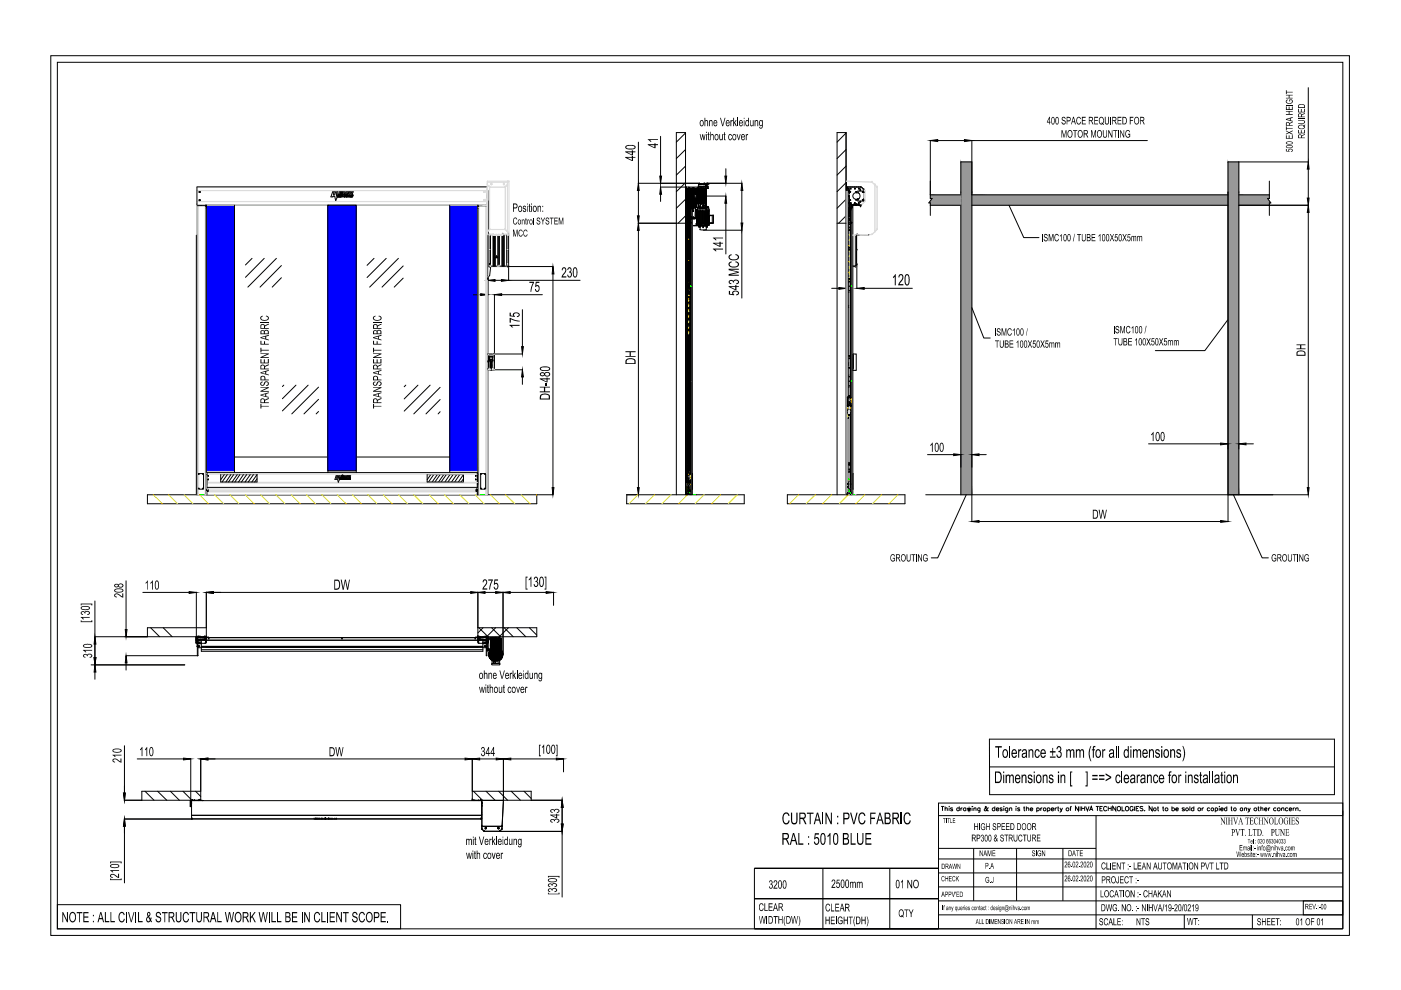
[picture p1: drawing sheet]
<svg xmlns="http://www.w3.org/2000/svg" width="297mm" height="210mm" viewBox="0 0 297 210" stroke-linecap="round" stroke-linejoin="round" font-family="sans-serif">
<!-- layer: 0 -->
<g fill="#00f" stroke="#00f" stroke-width=".21">
<path d="M43.7 43.5v56.3h6zM43.7 43.5h6v56.3z"/>
<path d="M95.3 43.5v56.3h6zM95.3 43.5h6v56.3z"/>
<path d="M69.5 43.5v56.3h6zM69.5 43.5h6v56.3z"/>
</g>
<!-- layer: DIMENSIONS -->
<g fill="none" stroke="#000" stroke-width=".21">
<path d="M277.4 18.6v15.7h-14.7M135.3 38.9h13M135.4 30.1v8.8M140.1 39.7h5.5M140.1 28.9v8.4M149.9 38.9h7.4M153.9 35.8v1.5M179.4 28.1v33.1M197.2 29.8v11.5M198.8 29.8h5.7M206.1 29.8v11.5M206.1 29.8h37.2"/>
<path d="M277.4 35.9v6.1M103.4 42.6v19.9M105 59.4h1.3M107.5 56.5h9.8M107.8 56.5v3M107.8 59.4h15.2M117.2 58.1v45.3M135.3 47.3h8.1M135.4 40.4v5.4M135.4 48.9v54.5M140.1 41.2v1.5M145.8 41.6h8.1"/>
<path d="M149.1 48.8h8.2M153.9 43.1v10.7M157.3 40.4v6.9M157.3 48.8v14.4M181.7 56v5.2M262.7 43.5h14.7M277.4 45v58.4M100.4 62.5h1.5M104.4 78.4h6.4M104.7 75.1h6.1M104.8 62.4v14.4M106.4 62.5h8.6"/>
<path d="M110.8 65.7v7.8M110.8 79.9v1.6M176.3 61.1h1.6M183.2 61.1h10.2M196.7 96.4h5.5M203.7 96.4v2.7M206.1 96.4v2.7M207.6 96.4h1.5M243.5 94.1h15.3M260.4 94.1v1.1M262.7 94.1v1.1M264.2 94.1h1.5"/>
<path d="M113.8 104.9h3.5M132.9 104.9h2.5M206.1 104.9v5.7M207.6 110.6h51.2M277.4 104.9h-17v5.7M20.1 135h23.6M20.1 127.4v12M26.7 139h15.3M26.7 123.1v10.4M30.3 125.6h9.8M41.6 125.6v9.7M43.7 125.6v7.5"/>
<path d="M45.3 125.6h54.5M101.3 125.6v7.5h12.5v1.9h-12.5M102.8 125.6h2.3M106.7 125.6v13.2M108.2 125.6h7.6M112.2 133.1l1.6 1.6M117.4 125.6v2.8M19.3 141h19.9M20.1 142.5v1.5M26.4 158.1v10M26.7 140.5v1.6M26.3 169.7h3.8"/>
<path d="M26.3 173.7h14.3M26.4 175.2v12M29.1 160.9h9.8M40.4 160.9v9.1M42.6 160.9v6.8M44.1 160.9h54.5M100.1 160.9v6.8M101.7 160.9h3.5M106 176.3h13.2v13.9M106.7 160.9v8.8M108.3 160.9h9.7M112.6 169.7h6.6"/>
<path d="M119.2 171.2v3.5M119.5 160.9v2.8"/>
</g>
<!-- layer: 0 -->
<g fill="#000" stroke="#000" stroke-width=".21">
<path d="M135.4 38.9l.1 1.5h-.4zM140.1 39.7l.2 1.5h-.4zM139.9 37.3h.4l-.2 1.6zM153.7 37.3h.4l-.2 1.6zM157.3 38.9l.2 1.5h-.4zM197.2 29.8l1.6-.2v.4zM204.5 29.6l1.6 .2-1.6 .2zM277.4 34.3l.2 1.6h-.4zM103.4 59.4l1.6-.1v.3zM106.3 59.3l1.5 .1-1.5 .2zM117.2 56.5l.2 1.6h-.3zM135.4 47.3l.1 1.6h-.4z"/>
<path d="M135.1 45.8h.4l-.1 1.5zM153.9 41.6l.2 1.5h-.4zM157.1 47.3h.4l-.2 1.5zM277.4 43.5l.2 1.5h-.4zM277.2 42h.4l-.2 1.5zM101.9 62.3l1.5 .2-1.5 .2zM104.8 62.5l1.6-.2v.4zM110.8 78.4l.2 1.5h-.4zM110.6 73.5h.4l-.2 1.6zM177.9 61l1.5 .1-1.5 .2zM181.7 61.1l1.5-.1v.3zM202.2 96.2l1.5 .2-1.5 .2z"/>
<path d="M206.1 96.4l1.5-.2v.4zM258.8 93.9l1.6 .2-1.6 .2zM262.7 94.1l1.5-.2v.4zM117.1 103.4h.3l-.2 1.5zM135.1 103.4h.4l-.1 1.5zM206.1 110.6l1.5-.2v.3zM258.8 110.4l1.6 .2-1.6 .1zM277.2 103.4h.4l-.2 1.5zM20.1 135l.2 1.6h-.3zM26.7 139l.2 1.5h-.3zM26.6 133.5h.3l-.2 1.5zM40.1 125.4l1.5 .2-1.5 .2z"/>
<path d="M43.7 125.6l1.6-.2v.4zM99.8 125.4l1.5 .2-1.5 .2zM101.3 125.6l1.5-.2v.4zM105.1 125.4l1.6 .2-1.6 .2zM106.7 125.6l1.5-.2v.4zM115.8 125.4l1.6 .2-1.6 .2zM20 139.4h.3l-.2 1.6zM20.1 141l.2 1.5h-.3zM26.4 173.7l.2 1.5h-.4zM26.2 168.1h.4l-.2 1.6zM38.9 160.7l1.5 .2-1.5 .2zM42.6 160.9l1.5-.2v.4z"/>
<path d="M98.6 160.7l1.5 .2-1.5 .2zM100.1 160.9l1.6-.2v.4zM105.2 160.7l1.5 .2-1.5 .2zM106.7 160.9l1.6-.2v.4zM119.2 169.7l.2 1.5h-.4zM119 174.7h.4l-.2 1.6zM118 160.7l1.5 .2-1.5 .2z"/>
</g>
<!-- layer: DIMENSIONS -->
<g fill="#000">
<path d="M272.6 19.1h.2v.4h1.3v.1h-1.3v.3h-.2zM137.3 29.5h2.2v.2h-1.7l.3 .3-.2 .1zM225.3 24.8h.3a.26 .26 0 0 1 .3 .1 .26 .26 0 0 1-.1 .3 .28 .28 0 0 0-.3-.3 .28 .28 0 0 0-.3 .4 .28 .28 0 0 0 .4 .2l.3 .2v.4l-.2 .3h-.3l-.2-.1-.1-.4 .3 .3h.3l.1-.3-.6-.4-.1-.4zM225.1 27.6h.2l.3 1.4 .3-1.4h.2v1.6h-.1v-1.3l-.3 1.3h-.2l-.3-1.4v1.4h-.1zM227.5 27.6h.9v.2h-.4v1.4h-.1v-1.4h-.4zM228.4 24.9l.5-.1 .3 .3-.2 .2-.1-.3-.3-.1-.2 .4v.6l.2 .3h.3l.1-.4 .2 .1-.1 .3-.3 .2h-.3l-.3-.4v-.6zM229.4 24.8h.8v.2h-.7v.5h.6v.2h-.6v.5h.7v.2h-.8zM231.3 27.6h.2l.4 1.4 .3-1.4h.2v1.6h-.1v-1.3l-.4 1.3h-.1l-.3-1.4v1.4h-.2zM232 24.8h.8v.2h-.7v.5h.7v.2h-.7v.5h.7v.2h-.8zM233.8 27.6h.2v1.2l.2 .2 .3-.1 .1-1.3h.1v1.3l-.3 .3h-.4l-.1-.3zM234.2 24.8h.2v1a.32 .32 0 0 0 .4 .4 .32 .32 0 0 0 .2-.5v-.9h.1v1.3l-.3 .3h-.3l-.3-.4zM235 27.6h.1l.6 1.2v-1.2h.2v1.6h-.2l-.6-1.3v1.3h-.1z"/>
<path d="M235.4 24.8h.2v1.6h-.2zM236 27.6h.9v.2h-.4v1.4h-.1v-1.4h-.4zM237 24.8h.8v.2h-.7v.5h.6v.2h-.6v.5h.7v.2h-.8zM237.1 27.6h.1v1.6h-.1zM237.5 27.6h.1l.6 1.2v-1.2h.2v1.6h-.2l-.6-1.3v1.3h-.1zM238.7 27.8l.3-.2h.3l.3 .4h-.1a.4 .4 0 0 0-.6-.2 .4 .4 0 0 0-.2 .6l.2 .5 .2 .1 .4-.1v-.3h-.3v-.2h.4v.6l-.6 .2-.3-.2-.1-.7zM239.5 24.8h.8v.2h-.6v.5h.5v.2h-.5v.7h-.2zM272.7 21.3l.3-.2 .1 .1-.3 .1v.3l.4 .3 .7-.2-.1-.5h-.3v.3h-.1v-.4h.5l.2 .4-.4 .5h-.6l-.5-.3zM272.6 31.6h.2v.4h.4a.37 .37 0 0 1 .1-.4 .37 .37 0 0 1 .4-.1l.4 .3-.1 .3-.3 .1v-.2a.25 .25 0 0 0 .2-.4 .25 .25 0 0 0-.5 .1l-.1 .1 .1 .4-.8-.1zM272.6 28.7h.2v.6h.4v-.6h.2v.6h.5v-.6h.2v.7h-1.5zM272.6 27.7l.7 .3 .8-.4v.2l-.6 .3 .6 .3v.2l-.8-.4-.7 .3v-.1l.6-.3zM272.6 23.5h1.5v.2h-.7v.5h.7v.1h-1.5v-.1h.6v-.5h-.6z"/>
<path d="M272.6 22.6h.2v.6h.4v-.6h.2v.6h.5v-.6h.2v.7h-1.5zM272.6 20.1h1.5v.1h-.7v.5h.7v.2h-1.5v-.2h.6v-.5h-.6zM272.6 26.8h.2v.3h1.3v.2h-1.3v.3h-.2zM272.6 22.2h1.5v.2h-1.5zM275.2 25.4l1.3 .1 .2 .3a.43 .43 0 0 1-.6 .4h-.9v-.1l1.3-.1a.32 .32 0 0 0-.1-.4 .32 .32 0 0 0-.3 0h-.9zM275.2 27.6h.2v.6h.4v-.6h.2v.6h.5v-.7h.2v.8h-1.5zM275.2 23.1h.2v.6h.4v-.6h.2v.6h.5v-.6h.2v.7h-1.5zM275.2 25.1h1.5v.1h-1.5zM112.2 59.7h1l-.4 1.2-.1 .9h-.2v-.4l.5-1.4h-.8zM119.2 56.8l.4-.2 .4 .4v.6l-.7 1h.8v.2h-1l.8-1.6a.29 .29 0 0 0-.4-.3 .29 .29 0 0 0-.2 .4h-.2zM120.4 56.8l.4-.2 .3 .3 .1 .5-.2 .3 .3 .3-.1 .5-.3 .3-.5-.1-.1-.4h.2a.33 .33 0 0 0 .5 .3 .33 .33 0 0 0 0-.6l-.1-.2h-.3l.4-.6a.29 .29 0 0 0-.3-.3 .29 .29 0 0 0-.2 .4l-.2-.1zM151.1 52.7h2.2v.2h-1.7l.3 .4h-.2z"/>
<path d="M151.1 50.4h2.2v.1h-1.7l.3 .4h-.2zM154.6 55.7l.5-.3 .1 .2-.5 .2v.4l.5 .3h.7l.5-.2v-.5l-.5-.2 .1-.2 .6 .3 .1 .5-.5 .4-1 .1-.7-.4-.1-.4zM154.6 54.1l.5-.2 .1 .2-.5 .2v.4l.5 .3h.7l.5-.3v-.4l-.5-.2 .1-.2 .6 .3 .1 .5-.5 .4-1 .1-.7-.4-.1-.4zM154.5 57h2.1v.2h-1.8l1.8 .4v.2l-1.8 .5h1.8v.2h-2.1v-.4l1.9-.4-1.9-.4zM108 67.4l1.2 .5 1 .1v.2l-1.1-.2-.8-.4v.8h-.3zM108 66.3h.3v.6l.6 .1-.2-.4 .2-.3 .5-.1 .6 .1 .2 .4-.1 .3-.3 .2-.2-.1a.35 .35 0 0 0 .3-.5 .35 .35 0 0 0-.5-.2l-.2 .1a.28 .28 0 0 0-.2 .2 .28 .28 0 0 0 .2 .3l-.1 .2-1.1-.1zM108 68.9h2.2v.2h-1.7l.3 .3h-.3zM113.6 59.7h.8v.3h-.6l-.1 .6 .4-.1 .3 .3v.6l-.3 .4h-.4l-.3-.5h.2v.2a.36 .36 0 0 0 .5 .1 .36 .36 0 0 0 .1-.6 .3 .3 0 0 0-.2-.3 .3 .3 0 0 0-.4 .2l-.1-.1zM132.6 74.5h2.2v.2h-1.1v.8h1.1v.1h-2.2v-.1h.9v-.8h-.9zM154.5 61.7h.3v.6l.5 .1-.1-.4 .2-.3h1l.2 .2 .1 .4-.4 .3h-.2v-.2a.33 .33 0 0 0 .3-.4 .33 .33 0 0 0-.5-.2h-.1a.28 .28 0 0 0-.3 .3 .28 .28 0 0 0 .2 .3l-.1 .2-1.1-.2zM154.6 59.5l.6-.1 .3 .2 .2-.3h.6l.3 .3 .1 .3-.2 .3-.4 .1v-.2l.2-.1a.37 .37 0 0 0 0-.5 .37 .37 0 0 0-.6 .1l-.1 .3h-.2l-.1-.3h-.2a.28 .28 0 0 0-.4 .2 .28 .28 0 0 0 .4 .3l-.2 .1-.4-.2zM189.8 58.1h.1v2.4h-.2v-1.9l-.4 .4v-.3z"/>
<path d="M190.6 58.3l.6-.2 .3 .4v.6l-.8 1.1h.8v.3h-1.1l.1-.4 .8-1.1v-.3a.33 .33 0 0 0-.4-.3 .33 .33 0 0 0-.2 .4h-.2zM274.9 73h1.9v.2h-.9v.7h.9v.1h-1.9v-.1h.7v-.7h-.7zM115.7 81.2h.3v.5h-.3zM114.4 82h2.2v.2h-1v.8h1v.2h-2.2v-.2h.9v-.8h-.9zM197.6 93.9h.2v1.9h-.2v-1.5l-.4 .3v-.3zM244.5 91.6l.1 1.9h-.2v-1.5l-.3 .3v-.2zM232.9 108.1h.2l.3 1.6 .3-1.6h.2l.3 1.6 .3-1.6h.2l-.4 1.9h-.2l-.3-1.7-.3 1.7h-.2zM17.2 129.7l.6-.1a.27 .27 0 0 0 .2 .2 .27 .27 0 0 0 .3-.3h.4l.4 .3-.2 .5-.4 .1v-.2a.3 .3 0 0 0 .3-.4 .3 .3 0 0 0-.5-.1l-.2 .1v.3l-.2-.1a.27 .27 0 0 0-.3-.3 .27 .27 0 0 0-.1 .5h.1v.2l-.2-.1a.36 .36 0 0 1-.3-.3 .36 .36 0 0 1 .1-.3zM17.7 138.8l.3-.2 .5 .3 .2-.3h.6l.3 .3-.1 .3-.3 .2h-.2l.1-.1a.3 .3 0 0 0 .2-.5 .3 .3 0 0 0-.5 0l-.2 .3-.5-.3a.25 .25 0 0 0-.3 .2 .25 .25 0 0 0 .3 .3v.1l-.4-.1zM17.1 130.8h1.9v.2h-1.5l.3 .3h-.2zM17.6 137.8h1.9v.2h-1.5l.3 .3h-.2zM17.1 131.5h.2v.2h2.1v-.2h.2v.4h-2.5z"/>
<path d="M17.1 128h2.5v.4h-.2v-.3h-2.1v.3h-.2zM24.3 126l.6-.2 1 .7v-.7h.2v.9l-.4-.1-.7-.5a.3 .3 0 0 0-.5-.1 .3 .3 0 0 0 .2 .5l.1 .2-.5-.2zM31.2 123.1h.1v1.9h-.1v-1.5l-.3 .3v-.3zM32.3 123.1h.1v1.9h-.2v-1.5l-.3 .3zM72.2 122.9h.2l.3 1.8 .4-1.8h.2l.4 1.8 .3-1.8h.2l-.4 2.2h-.2l-.4-2-.3 2h-.2zM102.4 123l.5-.2 .4 .3v.6l-.8 1.1h.8v.2h-1l.1-.5 .7-.9a.33 .33 0 0 0-.2-.5 .33 .33 0 0 0-.4 .4l-.2-.1zM103.5 122.9h1l-.5 1.2-.1 .9h-.2l.1-.7 .4-1.2h-.7zM104.8 122.9h.8v.2h-.6l-.1 .6 .5-.1 .3 .5-.1 .5-.3 .4h-.3l-.3-.2v-.4l.2 .1a.34 .34 0 0 0 .4 .3 .34 .34 0 0 0 .2-.6v-.1a.3 .3 0 0 0-.3-.3 .3 .3 0 0 0-.3 .2h-.2zM111.4 122.3h.5v.2h-.3v2.3h.3v.2h-.5zM112.5 122.3h.2v2.1h-.2v-1.7l-.4 .4v-.3zM113.3 122.5a.51 .51 0 0 1 .7 0 .51 .51 0 0 1-.2 .8l.3 .4-.1 .5-.2 .3-.4-.1-.3-.5 .2-.1a.34 .34 0 0 0 .5 .4 .34 .34 0 0 0 .1-.6l-.1-.2h-.3l.3-.5a.28 .28 0 0 0-.2-.4 .28 .28 0 0 0-.3 .4l-.1-.1zM115.5 122.3h.3v2.7h-.3v-.2h.2v-2.3h-.2z"/>
<path d="M102.1 158.5l.2-.1 .4 .1 .1 .4-.2 .4 .2 .3v.5l-.3 .3-.3-.1-.2-.4 .1-.1a.33 .33 0 0 0 .5 .3 .33 .33 0 0 0 0-.6l-.3-.1v-.2a.28 .28 0 0 0 .4-.2 .28 .28 0 0 0-.2-.3 .28 .28 0 0 0-.3 .1v.1h-.2zM115.3 157.9l.1 1.9h-.2v-1.5l-.3 .3v-.3zM23.9 161l.2-.2h.5l.9 .7v-.7h.3v.9l-1.4-.7a.27 .27 0 0 0-.4 .3 .27 .27 0 0 0 .4 .2v.2l-.4-.2zM23.8 160h2v.2h-1.5l.2 .2-.2 .1zM30.1 158.4h.1v1.9h-.2v-1.5l-.3 .3v-.3zM31.1 158.4h.1v1.9h-.2v-1.5l-.3 .3v-.3zM71.1 158.4h.2l.3 1.7 .3-1.7h.2l.3 1.7 .3-1.7h.1l-.4 2h-.1l-.3-1.7-.4 1.7h-.1zM114.3 157.9h.4v.2h-.3v2h.3v.3h-.4zM116.7 173.8l.6-.1 .2 .1 .2-.2h.5l.4 .4-.2 .4-.3 .1-.1-.2 .2-.1a.33 .33 0 0 0 0-.5 .33 .33 0 0 0-.5 .2v.2h-.3a.26 .26 0 0 0-.1-.3 .26 .26 0 0 0-.3 .1 .26 .26 0 0 0 .1 .3l.1 .3-.5-.3zM116.7 171.7l.4-.2 .4 .2 .3-.2 .6 .1 .2 .3-.1 .3-.4 .2-.1-.2a.33 .33 0 0 0 .3-.5 .33 .33 0 0 0-.5 0l-.1 .3h-.3a.28 .28 0 0 0-.1-.3 .28 .28 0 0 0-.4 .1 .28 .28 0 0 0 .2 .4h.1v.1l-.5-.2zM117.9 157.9h.3v2.5h-.3v-.3h.1v-2h-.1zM23.4 185.5l.2-.2h.5l.9 .6v-.6h.2v.8l-.4-.1-.8-.5a.29 .29 0 0 0-.5 .1 .29 .29 0 0 0 .4 .4v.1l-.4-.1z"/>
<path d="M23.3 184.5h1.9v.2h-1.4l.3 .3h-.3zM23.3 186.3h.3v.1h2v-.1h.2v.3h-2.5zM23.3 182.7h2.5v.3h-.2v-.2h-2v.2h-.3zM116.2 188.6l.3-.3 .5 .2 .3-.2 .7 .1 .1 .2v.3l-.4 .2-.2-.1a.3 .3 0 0 0 .3-.4 .3 .3 0 0 0-.5-.1l-.1 .1v.2l-.4-.3a.27 .27 0 0 0-.5 .2 .27 .27 0 0 0 .4 .3l-.1 .1a.4 .4 0 0 1-.4-.5zM116.3 187.4l.4-.1 .3 .2 .3-.3 .5 .1 .3 .2v.3l-.5 .3-.1-.1 .2-.1a.32 .32 0 0 0 0-.5 .32 .32 0 0 0-.5 .1v.3l-.2-.1a.28 .28 0 0 0-.4-.3 .28 .28 0 0 0 0 .5h.1l-.1 .2-.4-.2zM116.2 189.3h.1v.2h2.1v-.2h.2v.3h-2.4zM116.2 185.7h2.4v.4h-.2v-.2h-2.1v.2h-.1z"/>
<path d="M132.6 30.9l.6-.2h1l.5 .3 .1 .3-.5 .4h-1l-.7-.3zM132.8 31.1v.1l.2 .3h1.1a.32 .32 0 0 0 .4-.3 .32 .32 0 0 0-.5-.3h-.7z"/>
<path d="M132.6 33.3h1.4v-.2h.2v.2h.5v.1h-.5v.7h-.2l-1.4-.7zM133 33.4l1 .6v-.6z"/>
<path d="M132.6 32.1h1.4v-.2h.2v.2h.5v.2h-.5v.6h-.2l-1.4-.6zM133 32.3l1 .5v-.5z"/>
<path d="M137.3 30.6h1.4v-.2h.3v.2h.5v.2h-.5v.6h-.3l-1.4-.7zM137.8 30.8l.9 .4v-.4z"/>
<path d="M222.5 24.8h.1v1h.1l-.1 .6h-.1v-.4h-.5zM222.5 25.1l-.4 .7h.4z"/>
<path d="M223 24.9l.3-.1 .2 .2v1.2a.37 .37 0 0 1-.5 .1 .37 .37 0 0 1-.1-.5zM223.1 25l-.1 .8a.24 .24 0 0 0 .1 .3 .24 .24 0 0 0 .3 0v-.7a.24 .24 0 0 0 0-.4 .24 .24 0 0 0-.3 0z"/>
<path d="M223.9 24.9a.5 .5 0 0 1 .6 .2 .5 .5 0 0 1 0 .6l-.1 .4a.35 .35 0 0 1-.4 .3 .35 .35 0 0 1-.2-.5zM224 24.9l-.1 .9a.24 .24 0 0 0 0 .4 .24 .24 0 0 0 .4-.2v-.8z"/>
<path d="M226.2 24.8h.6l.2 .3-.2 .6h-.5v.7h-.1zM226.3 25v.5h.5v-.4z"/>
<path d="M226.5 27.8l.5-.2 .3 .3 .1 .8-.3 .5h-.4l-.3-.4zM226.6 27.8l-.1 .9a.41 .41 0 0 0 .5 .3 .41 .41 0 0 0 .3-.6l-.1-.4a.33 .33 0 0 0-.6-.2z"/>
<path d="M227.5 24.8h.2l.4 1.6h-.2l-.1-.5h-.5l-.1 .5h-.1zM227.6 24.9l-.2 .8h.4z"/>
<path d="M228.7 27.7l.5-.1 .3 .3v.8l-.3 .5h-.3l-.3-.3-.1-.7zM228.9 27.8l-.2 .3v.6l.2 .3h.2l.3-.3v-.5l-.2-.4z"/>
<path d="M229.8 27.6h.7l.1 .1v.5l-.3 .3 .4 .7h-.1l-.4-.7h-.3v.7h-.1zM229.9 27.8v.5h.3a.26 .26 0 0 0 .3-.3 .26 .26 0 0 0-.2-.2z"/>
<path d="M230.9 24.8h.5l.3 .1v.5l-.2 .3 .3 .7h-.1l-.5-.7h-.2v.7h-.1zM231 25v.5h.3a.26 .26 0 0 0 .3-.3 .26 .26 0 0 0-.2-.2z"/>
<path d="M232.8 27.7l.4-.1 .4 .4v.8l-.4 .4h-.3l-.3-.5v-.6zM232.9 27.8l-.2 .8 .2 .4h.3l.3-.3v-.6l-.2-.3z"/>
<path d="M233.1 25l.3-.2h.3l.2 .2 .1 .9-.1 .3 .1 .3-.2-.2-.4 .1-.3-.2-.1-.4zM233.3 25l-.2 .3v.6l.5 .3v-.2l.2 .1 .1-.2v-.7l-.3-.3z"/>
<path d="M235.8 24.8h.6l.3 .1v.5l-.3 .3 .4 .7h-.2l-.5-.7h-.2v.7h-.1zM235.9 25v.5l.6-.1-.1-.4z"/>
<path d="M238 24.8h.6l.2 .2 .1 .9-.3 .5h-.6zM238.1 25v1.2h.4l.2-.3v-.7l-.2-.2z"/>
<path d="M240.6 25l.2-.2h.3l.3 .3 .1 .7-.1 .4-.3 .2h-.3l-.3-.4zM240.8 25l-.2 .4 .1 .6a.45 .45 0 0 0 .6 .1 .45 .45 0 0 0 .1-.7l-.2-.4z"/>
<path d="M241.7 24.8l.8 .1 .1 .4-.3 .4 .4 .7h-.2l-.2-.5-.3-.2h-.1v.7h-.2zM241.9 25v.5h.3a.25 .25 0 0 0 .3-.3 .25 .25 0 0 0-.3-.2z"/>
<path d="M272.6 31l.4-.2 .9 .1a.26 .26 0 0 1 .2 .3 .26 .26 0 0 1-.3 .2h-.9zM272.8 31l.1 .2 .6 .1a.23 .23 0 0 0 .4-.1 .23 .23 0 0 0-.2-.3z"/>
<path d="M272.6 30.2l.5-.2 .8 .1a.38 .38 0 0 1 0 .5 .38 .38 0 0 1-.5 0l-.7-.1zM272.9 30.2a.26 .26 0 0 0 0 .3 .26 .26 0 0 0 .3 0h.4a.21 .21 0 0 0 .4-.1 .21 .21 0 0 0-.3-.3z"/>
<path d="M272.7 26l.4-.1 .3 .3 .7-.4v.2l-.7 .3v.2h.7v.2h-1.5zM272.9 26l-.1 .5h.5v-.4z"/>
<path d="M272.6 25.2l1.5-.4v.2l-.4 .1v.4l.4 .1v.2l-1.5-.4zM272.8 25.3l.7 .2v-.4z"/>
<path d="M275.2 26.7l.6-.3 .7 .2 .3-.1-.2 .2 .1 .4-.5 .3-.9-.2zM275.5 26.7l-.1 .3 .2 .2h.8l.1-.4-.2 .1a.19 .19 0 0 0 .1-.3 .19 .19 0 0 0-.3 0z"/>
<path d="M275.3 28.6l.5-.1 .2 .3 .7-.4v.2l-.7 .3v.3h.7v.1h-1.5zM275.4 28.7v.5h.5v-.5z"/>
<path d="M275.3 24.2l.5-.2 .2 .3 .7-.3v.1l-.7 .4v.2h.7v.1h-1.5zM275.4 24.2v.5h.5v-.4z"/>
<path d="M275.3 22.3l.3-.2h.8l.3 .3v.5h-1.5zM275.4 22.3v.4h1.1v-.3l-.2-.2z"/>
<path d="M121.6 56.8l.5-.1 .3 .5v1.1l-.3 .5h-.3l-.3-.5-.1-.8zM121.8 56.9l-.2 .4v1a.32 .32 0 0 0 .4 .3 .32 .32 0 0 0 .2-.4v-1.1l-.1-.2z"/>
<path d="M151.1 51.5h1.4v-.2h.3v.2h.5v.1h-.5v.7h-.3l-1.4-.7zM151.6 51.6l.9 .5v-.5z"/>
<path d="M192 58.3l.5-.1 .3 .6v1.1l-.3 .6h-.4l-.3-.4v-1.3zM192.2 58.4l-.2 .4 .1 1.3a.32 .32 0 0 0 .4 .1 .32 .32 0 0 0 .1-.4v-1.3l-.2-.2z"/>
<path d="M114.5 79.2l.4-.3 .6 .2 .3-.2h.5l.3 .3v.3l-.4 .3h-.5l-.2-.3-.6 .3-.4-.3zM114.7 79.2l.1 .4a.31 .31 0 0 0 .5-.1 .31 .31 0 0 0-.1-.4 .31 .31 0 0 0-.5 .1zM115.6 79.2a.37 .37 0 0 0 .4 .5 .37 .37 0 0 0 .3-.6l-.4-.1z"/>
<path d="M114.5 78l.7-.3 1.2 .1a.51 .51 0 0 1 .1 .7 .51 .51 0 0 1-.7 .2l-1.1-.1-.2-.2zM114.8 78a.3 .3 0 0 0-.1 .4 .3 .3 0 0 0 .5 0h1a.24 .24 0 0 0 .2-.3 .24 .24 0 0 0-.3-.2z"/>
<path d="M132.7 76.3l.7-.4 .9 .1 .5 .4v.8h-2.2zM133 76.3l-.1 .2v.5h1.6v-.5l-.2-.3h-.9z"/>
<path d="M154.5 60.7h1.4v-.2h.2v.2h.5v.1h-.5v.7h-.2l-1.4-.7zM154.9 60.8l1 .5v-.5z"/>
<path d="M275 74.5l.6-.2 .8 .1 .4 .4v.6h-1.9zM275.3 74.6l-.2 .2v.4h1.5l-.1-.5-.2-.2z"/>
<path d="M114.6 83.7l.7-.3 1 .2 .3 .3v.8h-2.2zM114.8 83.8l-.1 .7h1.6v-.6l-.3-.2h-.8z"/>
<path d="M114.4 80.2h1.5v-.1h.2v.1h.5v.2h-.5v.7h-.2l-1.5-.7zM114.9 80.4l1 .5v-.5z"/>
<path d="M198.3 94l.4-.1 .3 .3v1.1l-.2 .5h-.4l-.2-.3v-1.1zM198.5 94.1l-.2 .3v.9a.28 .28 0 0 0 .4 .3 .28 .28 0 0 0 .2-.4v-.8l-.2-.3z"/>
<path d="M199.4 94l.3-.1 .3 .2 .1 1.1-.1 .3a.41 .41 0 0 1-.6 .2 .41 .41 0 0 1-.2-.5zM199.5 94.1l-.1 .5v.7a.28 .28 0 0 0 .3 .3 .28 .28 0 0 0 .2-.4v-.7a.33 .33 0 0 0-.4-.4z"/>
<path d="M245.2 91.7h.5l.2 .5-.1 .9-.3 .5-.4-.3-.1-.4v-.9zM245.3 91.8l-.1 1.2a.26 .26 0 0 0 .3 .3 .26 .26 0 0 0 .2-.4v-.7a.34 .34 0 0 0-.4-.4z"/>
<path d="M246.3 91.7l.3-.1 .3 .5v1l-.3 .5-.4-.2-.1-.4v-.8zM246.4 91.8l-.2 .3 .1 .9a.23 .23 0 0 0 .1 .4 .23 .23 0 0 0 .3-.3v-1.1z"/>
<path d="M231.7 108.1h.7l.4 .4v.9l-.4 .6h-.7zM231.9 108.3v1.5h.4l.3-.3v-.8l-.2-.4z"/>
<path d="M17.2 128.7l.5-.2h.8l.4 .2 .2 .3-.5 .3h-1.1l-.4-.3zM17.4 128.7a.32 .32 0 0 0 .1 .4 .32 .32 0 0 0 .4 .1h.6a.25 .25 0 0 0 .4-.3 .25 .25 0 0 0-.4-.2z"/>
<path d="M17.6 136.8l.5-.3h1l.4 .3 .1 .2-.6 .4h-.8l-.5-.2zM17.9 136.8a.24 .24 0 0 0 0 .3 .24 .24 0 0 0 .2 .1h1a.22 .22 0 0 0 .3-.2 .22 .22 0 0 0-.3-.3z"/>
<path d="M24.3 123.9l.6-.1 .2 .2 .2-.3h.4l.4 .3 .1 .2-.4 .4-.6-.1-.1-.2-.2 .2h-.4l-.3-.2zM24.5 124a.24 .24 0 0 0 0 .3 .24 .24 0 0 0 .3 0 .24 .24 0 0 0 0-.3zM25.3 124a.33 .33 0 0 0 .3 .4 .33 .33 0 0 0 .3-.4z"/>
<path d="M24.2 125.1l.7-.3h.9a.41 .41 0 0 1 .3 .6 .41 .41 0 0 1-.6 .2h-1l-.2-.2zM24.5 125a.37 .37 0 0 0 .1 .5 .37 .37 0 0 0 .5 0l.4-.1a.28 .28 0 0 0 .5-.2 .28 .28 0 0 0-.5-.2z"/>
<path d="M33 123.2l.4-.1 .2 .3 .1 .9-.1 .5a.4 .4 0 0 1-.5 .1 .4 .4 0 0 1-.2-.5l-.1-.7zM33.2 123.3l-.2 .4v.8a.26 .26 0 0 0 .3 .3 .26 .26 0 0 0 .2-.4v-.9z"/>
<path d="M70.9 122.9h.8l.3 .4 .1 1-.2 .5-.3 .2-.7 .1zM71 123.1v1.7h.6l.3-.5v-.9l-.3-.3z"/>
<path d="M114.5 122.4l.2-.1h.4l.2 .6v1l-.4 .6-.3-.1-.2-.4-.1-1zM114.7 122.5l-.2 .4v1a.31 .31 0 0 0 .4 .4 .31 .31 0 0 0 .2-.5v-1.1z"/>
<path d="M23.8 159l.4-.3h1l.5 .2 .1 .4-.4 .3h-.9l-.5-.2zM24.1 159a.29 .29 0 0 0 .1 .3 .29 .29 0 0 0 .3 .1h.7a.26 .26 0 0 0 .4-.2 .26 .26 0 0 0-.4-.3z"/>
<path d="M31.8 158.6a.49 .49 0 0 1 .6-.1 .49 .49 0 0 1 .1 .7l-.1 1a.44 .44 0 0 1-.6 0 .44 .44 0 0 1-.1-.6zM32 158.6l-.2 .5v.6a.3 .3 0 0 0 .3 .5 .3 .3 0 0 0 .3-.5l-.1-.9z"/>
<path d="M115.9 158.1l.4-.2 .3 .4 .1 .9-.3 .6a.59 .59 0 0 1-.6-.8zM116.2 158.1l-.2 .2v.9a.27 .27 0 0 0 .1 .4 .27 .27 0 0 0 .4-.2v-.9l-.1-.4z"/>
<path d="M117 158l.4-.1 .3 .3v.9l-.1 .5a.46 .46 0 0 1-.6 .1 .46 .46 0 0 1-.1-.6zM117.2 158.1l-.1 1.2a.26 .26 0 0 0 .3 .3 .26 .26 0 0 0 .1-.4v-.7a.28 .28 0 0 0 0-.3 .28 .28 0 0 0-.3-.1z"/>
<path d="M69.9 158.4l.7 .1 .3 .3 .1 1-.4 .5-.7 .1zM70 158.7v1.4h.5l.3-.4v-.8l-.3-.2z"/>
<path d="M103.6 158.4h.1v1.2h.2v.3h-.2v.4h-.1v-.4h-.6zM103.6 158.8l-.5 .8h.5z"/>
<path d="M104.6 158.4h.1v1.2h.2v.3h-.2v.4h-.1v-.4h-.6zM104.6 158.8l-.4 .8h.4z"/>
<path d="M116.6 172.7h1.3v-.1h.2v.1h.5v.2h-.5v.6h-.2l-1.3-.7zM117 172.9l.9 .4v-.4z"/>
<path d="M23.4 183.4l.5-.2 1.1 .1a.43 .43 0 0 1 .2 .5 .43 .43 0 0 1-.6 .2h-1l-.3-.3zM23.6 183.5a.4 .4 0 0 0 .2 .4 .4 .4 0 0 0 .4 0l.7-.1a.27 .27 0 0 0 .1-.4 .27 .27 0 0 0-.3-.1z"/>
<path d="M116.3 186.4l.6-.2 1 .1a.46 .46 0 0 1 .1 .6 .46 .46 0 0 1-.6 .2l-1.1-.2-.2-.3zM116.5 186.4a.37 .37 0 0 0 .1 .5 .37 .37 0 0 0 .4 0h.6a.26 .26 0 0 0 .3-.3 .26 .26 0 0 0-.4-.2z"/>
</g>
<!-- layer: 0 -->
<g fill="#000">
<path d="M148.4 28.4h.1l.2 1.1 .2-1.1h.2l.1 1 .3-1h.1l-.3 1.3h-.1l-.2-1-.2 1h-.2zM149.4 25h.1v.6l.1-.1a.28 .28 0 0 1 .4 0 .28 .28 0 0 1 .1 .3v1h-.1v-.9a.21 .21 0 0 0-.2-.2 .21 .21 0 0 0-.3 .2v.9h-.1zM150.3 25.5l.2 .2 .2-.3 .3 .2 .1 1.2h-.2v-.8a.25 .25 0 0 0-.3-.3 .25 .25 0 0 0-.1 .4v.7h-.2zM150.1 28.1l.2-.1v.4h.1l-.1 .2 .1 1.1a.25 .25 0 0 1-.3-.1 .25 .25 0 0 1 0-.3v-.7h-.1zM150.6 27.9h.1v.7l.4-.2 .2 .2v1.1h-.1v-.8a.23 .23 0 0 0-.3-.3 .23 .23 0 0 0-.1 .4l-.1 .7h-.1zM152.7 25h.1l.4 1.6 .4-1.6h.2l-.5 1.8h-.2zM152.5 28.4h.2v.8a.25 .25 0 0 0 .3 .3 .25 .25 0 0 0 .1-.4v-.7h.2v1.3l-.2-.2a.33 .33 0 0 1-.5 .2 .33 .33 0 0 1-.1-.4zM153.5 28.1l.2-.1v.4h.1l-.1 1.1 .2 .2a.28 .28 0 0 1-.3-.1 .28 .28 0 0 1-.1-.3v-.7h-.1zM154.9 25.5h.1v.2l.3-.3v.3a.25 .25 0 0 0-.3 .1 .25 .25 0 0 0 0 .3v.7h-.1zM154.5 28.5l.5-.1 .2 .3-.2 .1a.28 .28 0 0 0-.4-.1 .28 .28 0 0 0 0 .4v.2a.25 .25 0 0 0 .2 .3 .25 .25 0 0 0 .2-.3h.2l-.1 .3-.2 .2-.3-.1-.2-.4zM155.5 25h.1v1l.4-.5h.2l-.4 .5 .4 .8h-.2l-.3-.7-.1 .7h-.1zM156.4 25h.1v1.8h-.1z"/>
<path d="M156.2 28.4h.2l.2 1.1 .3-1.1h.1l-.3 1.3h-.1zM158.1 28.4l.2 .2 .1-.2 .2 .1-.3 .3v.9h-.2zM159.1 25.5h.1v.7a.26 .26 0 0 0 .2 .4 .26 .26 0 0 0 .2-.4v-.7h.2v1.3l-.1-.2-.3 .2h-.2l-.1-.2zM160 25.5h.2v.2a.33 .33 0 0 1 .4-.2 .33 .33 0 0 1 .2 .5v.8h-.2v-.8a.25 .25 0 0 0-.3-.3 .25 .25 0 0 0-.1 .4v.7h-.2zM108.8 48.7h.2l.3 1.3 .3-1.3h.1v1.5h-.1v-1.3l-.3 1.3h-.1l-.3-1.3v1.3h-.1zM108.9 46.4l.4-.3 .4 .3-.2 .1a.31 .31 0 0 0-.4-.2 .31 .31 0 0 0-.2 .5v.4l.2 .3 .6-.4-.3 .5h-.4l-.1-.2zM110.6 46.5l.1 .2 .1-.1a.29 .29 0 0 1 .4 0 .29 .29 0 0 1 0 .3v.7h-.1v-.7a.18 .18 0 0 0-.1-.2 .18 .18 0 0 0-.2 .2v.7h-.2zM110.1 48.8l.5-.1 .2 .3-.1 .1a.34 .34 0 0 0-.5-.2 .34 .34 0 0 0-.1 .5v.3a.3 .3 0 0 0 .3 .3 .3 .3 0 0 0 .3-.3h.1l-.2 .4-.3 .1-.3-.2-.1-.7zM110.9 43.8l.4-.2 .2 .2-.1 .2a.2 .2 0 0 0-.2-.2 .2 .2 0 0 0-.2 .2 .2 .2 0 0 0 .3 .2 .39 .39 0 0 1 .3 .4 .39 .39 0 0 1-.4 .3 .39 .39 0 0 1-.4-.4h.2v.2a.24 .24 0 0 0 .4-.1 .24 .24 0 0 0-.3-.3l-.2-.1zM111.4 46.3l.2-.1v.3h.1l-.1 .2v.9l-.2-.1zM111.1 48.9l.4-.2a.27 .27 0 0 1 .2 .1 .27 .27 0 0 1 0 .3l-.1-.2h-.4l-.1 .8a.28 .28 0 0 0 .3 .3 .28 .28 0 0 0 .3-.3h.2l-.3 .4-.5-.1-.1-.3zM111.8 46.5l.1 .2 .3-.1-.3 .2v.8h-.1z"/>
<path d="M112.2 43.3l.1-.1v.4h.2v.2h-.2l.2 1.2-.3-.3zM113.1 46.1l.1 1.5zM113.8 46.3l.5-.2a.23 .23 0 0 1 .2 .2 .23 .23 0 0 1-.1 .3 .24 .24 0 0 0-.2-.3 .24 .24 0 0 0-.3 .2 .24 .24 0 0 0 .3 .2l.3 .2 .1 .4-.2 .3h-.3l-.3-.1v-.4l.3 .4 .3-.1v-.3l-.6-.3zM114 43.6l.1 .2 .2-.2 .4 .1v1.2h-.1v-.7a.25 .25 0 0 0-.3-.4 .25 .25 0 0 0-.2 .4v.7h-.1zM114.7 46.1h.1l.3 .7 .3-.7h.2l-.4 .9v.6h-.2v-.6zM115.8 46.2l.5-.1 .1 .5-.1-.1a.24 .24 0 0 0-.3-.2 .24 .24 0 0 0-.2 .3 .24 .24 0 0 0 .3 .1l.3 .2v.5l-.2 .2h-.3a.26 .26 0 0 1-.2-.2 .26 .26 0 0 1 .1-.3v.1a.26 .26 0 0 0 .2 .3 .26 .26 0 0 0 .3-.3 .26 .26 0 0 0-.3-.3l-.3-.3zM116.6 46.1h.8v.2h-.4v1.3h-.1v-1.3h-.3zM117.5 46.1h.8v.2h-.6v.4h.5v.2h-.5v.5h.6v.2h-.8zM118.5 46.1h.2l.2 1.3 .4-1.3h.1v1.5h-.1v-1.2l-.3 1.2h-.1l-.3-1.2v1.2h-.1zM221 49.6h.1v1.5h-.1zM221.4 49.7l.5-.1 .2 .2v.2h-.1a.25 .25 0 0 0-.3-.2 .25 .25 0 0 0-.2 .3 .25 .25 0 0 0 .3 .1l.3 .3v.4l-.1 .2-.4 .1-.3-.5 .1-.1 .2 .4a.3 .3 0 0 0 .4-.3 .3 .3 0 0 0-.4-.3l-.3-.2zM222.3 49.6h.3l.3 1.3 .3-1.3h.2v1.5h-.2v-1.2l-.3 1.2h-.1l-.3-1.3v1.3h-.2z"/>
<path d="M223.7 49.7l.6-.1 .2 .3-.2 .2a.35 .35 0 0 0-.4-.3 .35 .35 0 0 0-.2 .5v.5l.3 .2h.2l.1-.4 .2 .1-.2 .4-.4 .1-.3-.3-.1-.6zM225 49.6l.1 1.5h-.1v-1.1l-.3 .2zM227.8 49.6l-.2 1.6h-.1zM228.4 49.6h.8v.2h-.3v1.3h-.2v-1.3h-.3zM229.4 49.6h.1v1.2l.2 .2a.34 .34 0 0 0 .4-.5v-.9h.1v1.3l-.2 .2h-.5l-.1-.2zM231.5 49.6h.7v.2h-.6v.4h.6v.3h-.6v.5h.7v.1h-.8zM233.2 49.7l.1-.1v1.5h-.1v-1.1l-.3 .2zM235.3 49.6h.2l.3 .6 .4-.6-.3 .7 .3 .8h-.1l-.3-.6-.4 .6h-.1l.4-.8zM236.4 49.7h.6v.1h-.5v.4a.44 .44 0 0 1 .5 .2 .44 .44 0 0 1-.1 .6l-.2 .2a.28 .28 0 0 1-.3-.2 .28 .28 0 0 1 0-.3 .26 .26 0 0 0 .4 .3 .26 .26 0 0 0 .1-.5 .22 .22 0 0 0-.2-.2 .22 .22 0 0 0-.3 .2l-.1-.1zM238 49.6h.1l.3 .6 .3-.6h.2l-.4 .7 .4 .8h-.2l-.3-.6-.3 .6h-.2l.5-.8zM239.1 49.7h.6v.1h-.5v.4a.46 .46 0 0 1 .5 .3 .46 .46 0 0 1-.1 .6 .29 .29 0 0 1-.4 0 .29 .29 0 0 1-.1-.4 .26 .26 0 0 0 .4 .3 .26 .26 0 0 0 0-.5 .22 .22 0 0 0-.1-.2 .22 .22 0 0 0-.3 .2zM239.9 50l.1 .2 .3-.2a.19 .19 0 0 0 .2 .2 .19 .19 0 0 0 .1-.2l.3 .2v.9h-.1v-.6a.19 .19 0 0 0-.1-.3 .19 .19 0 0 0-.3 0 .19 .19 0 0 0 .1 .3v.6h-.2v-.7a.18 .18 0 0 0-.2-.2 .18 .18 0 0 0-.1 .3v.6h-.1z"/>
<path d="M241.1 50l.1 .2 .3-.2 .2 .2a.25 .25 0 0 1 .3-.2 .25 .25 0 0 1 .2 .4v.7h-.2v-.6a.21 .21 0 0 0-.2-.3 .21 .21 0 0 0-.1 .3v.6h-.1v-.8a.2 .2 0 0 0-.3-.1 .2 .2 0 0 0-.1 .3v.6h-.1zM55.3 67.1l.4-.2v.2l-.3 .2v.3l.3 .2h.8l.3-.2-.1-.4-.3-.1v-.2l.6 .3v.4l-.5 .4h-.8l-.5-.4zM55.2 76.2h.2v.7h.5v-.7h.2v.7h.7v-.8h.2v.9h-1.8zM55.2 74.9h1.8v.2l-1.4 .6h1.4v.2h-1.8v-.2l1.4-.6h-1.4zM55.2 72.3h.2v.6h.6v-.6h.2v.6h.8v.2h-1.8zM55.2 73.7h.2v.5h1.6v.1h-1.6v.4h-.2zM55.2 68.2h1.8v.2h-1.8zM79.1 67.2l.5-.3v.2h-.1a.43 .43 0 0 0-.1 .6 .43 .43 0 0 0 .5 .2l.6-.1 .2-.2v-.3l-.5-.2 .1-.2 .5 .2 .1 .2-.1 .4-.7 .3-.9-.2-.1-.3zM79.1 76.2h.2v.7h.6v-.7h.2v.7h.6v-.8h.2v.9h-1.8zM79.1 74.9h1.8v.2l-1.4 .6h1.4v.2h-1.8v-.2l1.4-.6h-1.4zM79.1 72.3h.2v.6h.6v-.6h.2v.6h.8v.2h-1.8zM79.1 73.7h.2v.5h1.6v.1h-1.6v.4h-.2z"/>
<path d="M79.1 68.2h1.8v.2h-1.8zM211 69.6h.1v1.6h-.1zM211.4 69.7l.6-.1 .1 .5-.1-.1a.25 .25 0 0 0-.3-.2 .25 .25 0 0 0-.2 .3 .25 .25 0 0 0 .3 .2l.3 .1v.5a.41 .41 0 0 1-.4 .3 .41 .41 0 0 1-.4-.5h.2a.29 .29 0 0 0 .3 .3 .29 .29 0 0 0 .2-.3 .29 .29 0 0 0-.3-.3l-.3-.2zM211 72.2h.8v.1h-.3v1.4h-.2v-1.4h-.3zM212.4 69.6h.2l.3 1.3 .3-1.3h.2v1.6h-.2v-1.3l-.2 1.3h-.2l-.3-1.3v1.3h-.1zM212 72.2h.1v1a.3 .3 0 0 0 .4 .3 .3 .3 0 0 0 .2-.4v-.9h.1v1.3l-.3 .2h-.4zM214.1 72.2h.7v.1h-.6v.5h.6v.2h-.6v.5h.7v.2h-.8zM213.7 69.8l.5-.2 .3 .4h-.2a.31 .31 0 0 0-.4-.2 .31 .31 0 0 0-.1 .4v.4a.33 .33 0 0 0 .2 .4 .33 .33 0 0 0 .4-.4l.1 .2-.3 .4h-.3l-.2-.2-.1-.9zM215 69.6h.2v1.6h-.2v-1.3l-.3 .3zM215.8 72.2h.1v1.5h-.1v-1.2l-.3 .2zM217.8 69.6l-.3 1.6zM217.9 72.2h.2l.3 .6 .3-.6h.1l-.3 .7 .3 .8h-.1l-.3-.6-.4 .6h-.1l.4-.8z"/>
<path d="M219 72.2h.6v.2h-.4l-.1 .4 .3-.1 .2 .2-.1 .8h-.4l-.2-.3 .1-.1a.27 .27 0 0 0 .5 .2 .27 .27 0 0 0 0-.5l-.2-.1-.3 .1zM220.6 72.2h.1l.3 .6 .3-.6h.2l-.4 .7 .4 .8h-.2l-.3-.6-.3 .6h-.2l.5-.8zM221.7 72.2h.6v.2h-.5v.4l.1-.1 .3 .1 .1 .6-.1 .3h-.4l-.2-.3 .2-.1a.25 .25 0 0 0 .3 .2 .25 .25 0 0 0 0-.4 .19 .19 0 0 0-.1-.2 .19 .19 0 0 0-.2 .1h-.2zM222.5 72.6l.1 .1a.22 .22 0 0 1 .3-.1 .22 .22 0 0 1 .2 .2v-.1a.25 .25 0 0 1 .3-.1 .25 .25 0 0 1 .1 .3v.8h-.1v-.7a.21 .21 0 0 0-.2-.3 .21 .21 0 0 0-.1 .4v.6h-.2v-.7a.2 .2 0 0 0-.2-.3 .21 .21 0 0 0-.1 .4v.6h-.1zM223.7 72.6l.1 .2a.23 .23 0 0 1 .3-.2 .23 .23 0 0 1 .2 .2v-.1a.24 .24 0 0 1 .4-.1 .24 .24 0 0 1 .1 .3v.8h-.2v-.7a.2 .2 0 0 0-.1-.3 .2 .2 0 0 0-.2 .3v.7h-.1v-.7a.18 .18 0 0 0-.2-.3 .18 .18 0 0 0-.1 .3v.7h-.2zM236.1 69.1h.2v1.6h-.2zM236.6 69.2l.5-.1 .2 .5h-.1l-.2-.3a.25 .25 0 0 0-.4 .2 .25 .25 0 0 0 .4 .3l.3 .1v.4l-.2 .4h-.3l-.4-.5 .2-.1 .1 .3 .3 .1 .2-.1v-.3l-.6-.3-.1-.3zM236.1 71.7h.9v.2h-.4v1.3h-.1v-1.3h-.4zM237.5 69.1h.2l.3 1.3 .4-1.3h.1v1.6h-.1v-1.3l-.3 1.3h-.1l-.4-1.4v1.4h-.1zM237.1 71.7h.2v1.1a.3 .3 0 0 0 .4 .3 .3 .3 0 0 0 .1-.5v-.9h.2l-.1 1.4-.2 .1-.5-.1zM239.2 71.7h.8v.2h-.6v.4h.6v.2h-.6v.6h.6v.1h-.8zM238.9 69.3l.4-.2 .4 .4-.2 .1-.1-.3h-.3l-.2 .5v.4a.32 .32 0 0 0 .3 .3 .32 .32 0 0 0 .3-.4l.2 .2-.2 .3-.4 .1-.2-.1-.2-.4z"/>
<path d="M240.2 69.2l.1-.1v1.6h-.1v-1.2l-.3 .2zM241 71.7l.1 1.5h-.2v-1.2l-.2 .3zM243 69.1h.1l-.4 1.6zM243 71.7h.2l.3 .6 .3-.6h.2l-.4 .7 .4 .8h-.2l-.3-.6-.3 .6h-.2l.4-.8zM244.2 71.7h.5v.2h-.4v.4a.44 .44 0 0 1 .5 .2 .44 .44 0 0 1-.1 .6l-.1 .1h-.3l-.2-.3 .1-.1a.24 .24 0 0 0 .3 .3 .24 .24 0 0 0 .2-.4l-.1-.1a.2 .2 0 0 0-.1-.2 .2 .2 0 0 0-.3 .1h-.1zM245.8 71.7h.1l.3 .6 .3-.6h.1l-.3 .7 .4 .8h-.2l-.3-.6-.4 .6h-.1l.4-.8zM246.9 71.7h.5v.2h-.4l-.1 .4a.46 .46 0 0 1 .6 .2 .46 .46 0 0 1-.1 .6l-.5 .1-.2-.3 .2-.1a.25 .25 0 0 0 .3 .2 .25 .25 0 0 0 .1-.4 .3 .3 0 0 0-.2-.2 .3 .3 0 0 0-.3 .1zM247.6 72.1l.2 .1a.22 .22 0 0 1 .2-.1 .22 .22 0 0 1 .2 .2 .25 .25 0 0 1 .3-.2 .25 .25 0 0 1 .2 .4v.7h-.1v-.7a.2 .2 0 0 0-.3-.2 .2 .2 0 0 0-.1 .3v.6h-.1v-.7a.2 .2 0 0 0-.3-.2 .2 .2 0 0 0-.1 .3v.6h-.1zM248.9 72.1l.2 .1a.21 .21 0 0 1 .2-.1 .21 .21 0 0 1 .1 .2 .25 .25 0 0 1 .4-.2 .25 .25 0 0 1 .1 .4v.7h-.1v-.7a.19 .19 0 0 0-.3-.2 .19 .19 0 0 0 0 .3v.6h-.2v-.7a.19 .19 0 0 0-.2-.2 .19 .19 0 0 0-.1 .3v.6h-.1zM55.2 81.1l.3-.2 .2 .2a.29 .29 0 0 0-.3 .2 .29 .29 0 0 0 .3 .3 .29 .29 0 0 0 .2-.3l.3-.4h.5l.3 .2v.4l-.2 .2-.4 .1 .4-.3a.34 .34 0 0 0-.3-.5 .34 .34 0 0 0-.4 .4l-.2 .3-.4 .1-.3-.3zM55.2 82.1h1.8v.2l-1.4 .6h1.4v.2h-1.8v-.2l1.4-.7h-1.4zM55.2 85.6h.2v.5h1.6v.1h-1.6v.4h-.2z"/>
<path d="M79.1 81.1l.3-.2h.2v.2a.31 .31 0 0 0-.3 .3 .31 .31 0 0 0 .4 .3 .31 .31 0 0 0 .2-.5l.1-.3h.5l.4 .2v.4a.36 .36 0 0 1-.6 .2l.3-.2a.33 .33 0 0 0-.2-.5 .33 .33 0 0 0-.4 .5l-.3 .3h-.4l-.2-.2zM79.1 82.1h1.8v.2l-1.4 .6h1.4v.2h-1.8v-.2l1.4-.7h-1.4zM79.1 85.6h.2v.5h1.6v.1h-1.6v.4h-.2zM188.9 117.7l.5-.2 .3 .3-.1 .2-.1-.3h-.4l-.2 .4v.4l.3 .4 .4-.2v-.3h-.3v-.1h.5v.6l-.3 .1-.3 .1-.4-.4zM192.2 117.5h.2v.9a.31 .31 0 0 0 .3 .5 .31 .31 0 0 0 .2-.5v-.9h.2l-.1 1.4-.2 .2-.4-.1-.2-.4zM193.2 117.5h.9v.2h-.4v1.3h-.1v-1.3h-.4zM194.2 117.5h.2v1.5h-.2zM194.6 117.5h.2l.5 1.2v-1.2h.2v1.5h-.2l-.5-1.1v1.1h-.2zM195.8 117.6l.5-.1 .3 .2 .1 .2-.6-.3-.3 .4v.6l.3 .3 .4-.1v-.4h-.3v-.1h.5v.5l-.3 .3-.5-.1-.2-.3v-.6zM269.8 117.6l.4-.1 .3 .2 .1 .2-.5-.3-.3 .4v.6l.2 .3 .4-.1v-.4h-.3v-.1h.5v.5l-.2 .2h-.5l-.2-.2-.1-.7zM273.1 117.5h.1v1a.3 .3 0 0 0 .4 .4 .3 .3 0 0 0 .1-.5l.1-.9h.1v1.2l-.3 .3a.45 .45 0 0 1-.5-.1 .45 .45 0 0 1 0-.5zM274.1 117.5h.8v.2h-.4v1.3h-.1v-1.3h-.3z"/>
<path d="M275.1 117.5h.1v1.5h-.1zM275.5 117.5h.1l.6 1.2v-1.2h.1v1.5h-.1l-.6-1.1v1.1h-.1zM276.7 117.7l.5-.2 .3 .4-.1 .1-.2-.3-.2-.1-.3 .5v.5l.2 .3 .5-.2v-.3h-.4v-.1h.5v.6l-.2 .1h-.4l-.3-.3zM101.6 145.6h.1l.2 1 .2-1h.2l.2 1 .2-1h.1l-.3 1.3h-.1l-.2-1-.2 1h-.1zM102.6 142.2h.2v.6a.35 .35 0 0 1 .4-.1 .35 .35 0 0 1 .1 .4v.8h-.1v-.8a.25 .25 0 0 0-.3-.3 .25 .25 0 0 0-.1 .5v.6h-.2zM103.6 142.7l.1 .1 .1-.1a.33 .33 0 0 1 .5 0 .33 .33 0 0 1 0 .5v.7h-.1v-.7a.25 .25 0 0 0-.3-.4 .27 .27 0 0 0-.2 .5v.6h-.1zM103.3 145.3l.2-.1v.4h.1l-.1 1.1 .2 .2a.26 .26 0 0 1-.3-.1 .26 .26 0 0 1-.1-.3zM103.8 145.1h.2v.7l.3-.2 .2 .2v1.1h-.1v-.8a.25 .25 0 0 0-.3-.3 .25 .25 0 0 0-.1 .4v.7h-.2zM105.9 142.2h.2l.3 1.6 .5-1.6h.1l-.5 1.7h-.1zM105.8 145.6h.1v.8a.25 .25 0 0 0 .2 .3 .25 .25 0 0 0 .2-.4v-.7h.2v1.3l-.2-.2a.32 .32 0 0 1-.4 .2 .32 .32 0 0 1-.1-.5zM106.7 145.3l.2-.1v.4h.1l-.1 1.1 .2 .2a.26 .26 0 0 1-.3-.1 .26 .26 0 0 1-.1-.3v-.7h-.1zM108.1 142.7h.2v.1l.2-.2 .1 .3a.24 .24 0 0 0-.3 .1 .24 .24 0 0 0 0 .3v.6h-.2z"/>
<path d="M107.8 145.7l.4-.1 .2 .2-.1 .3a.28 .28 0 0 0-.4-.2 .28 .28 0 0 0-.1 .4v.2a.23 .23 0 0 0 .3 .3 .23 .23 0 0 0 .2-.4l.1 .1-.2 .4-.4-.1-.2-.3zM108.7 142.2h.2v1l.3-.5h.2l-.3 .4 .3 .8h-.2l-.3-.6v.6h-.2zM109.6 142.2h.1v1.7h-.1zM109.4 145.6h.2l.2 1 .3-1h.2l-.4 1.3h-.1zM111.4 145.6h.1v.2l.1-.2 .3 .1-.4 .3v.9h-.1zM112.3 142.7h.1v.7a.27 .27 0 0 0 0 .3 .27 .27 0 0 0 .4 0 .27 .27 0 0 0 0-.3v-.7h.2v1.2l-.1-.1-.2 .1a.32 .32 0 0 1-.4 0 .32 .32 0 0 1 0-.4zM113.3 142.7l.1 .1a.34 .34 0 0 1 .5-.1 .34 .34 0 0 1 .1 .5v.7h-.2v-.7a.25 .25 0 0 0-.3-.4 .25 .25 0 0 0-.1 .5v.6h-.1zM98.8 177.8h.1v.3a.28 .28 0 0 1 .3-.3 .28 .28 0 0 1 .3 .3l.1-.3 .4 .1v1.3h-.1v-.8a.25 .25 0 0 0-.3-.4 .23 .23 0 0 0-.1 .4v.8h-.1v-.9a.24 .24 0 0 0-.4-.2 .24 .24 0 0 0 0 .4v.7h-.2zM100.7 177.5l.2-.1v.4h.1l-.1 .2v.9l.1 .3a.28 .28 0 0 1-.3-.1 .28 .28 0 0 1 0-.3v-.8h-.1zM101.5 177.4h.2l.4 1.5 .4-1.5h.2l-.5 1.8h-.2zM103.8 177.8h.1v.3l.1-.3h.2v.3a.25 .25 0 0 0-.3 .1 .25 .25 0 0 0 0 .3v.7h-.1zM104.3 177.4h.2v1l.3-.6h.2l-.3 .6 .4 .8h-.2l-.3-.7-.1 .7h-.2z"/>
<path d="M105.2 177.4h.1v1.8h-.1zM107.9 177.8h.1v.8a.26 .26 0 0 0 .3 .4 .26 .26 0 0 0 .2-.4v-.8h.1v1.4h-.1v-.3a.33 .33 0 0 1-.4 .2 .33 .33 0 0 1-.2-.5zM108.9 177.8h.1v.3l.1-.2a.35 .35 0 0 1 .5 0 .35 .35 0 0 1 0 .5v.8h-.2v-.8a.25 .25 0 0 0-.2-.4 .25 .25 0 0 0-.2 .4v.8h-.1zM166.1 172.5l.4-.2h.4l.5 .5v.2h-.3l-.2-.4-.3-.1-.3 .2-.2 .4 .1 1 .2 .4h.5l.3-.6 .2 .1-.2 .5-.3 .3-.6-.1-.3-.5-.1-1zM167.7 172.3h.3v1.9a.49 .49 0 0 0 .7 .2 .49 .49 0 0 0 .1-.7v-1.4h.3l-.1 2.1-.4 .4-.6-.1-.3-.8zM169.3 176.6h.2v2.2h.8v.3h-1zM171.1 172.3h1.4v.3h-.6v2.2h-.2v-2.2h-.6zM172.8 176.7h.8v.3h-.7l-.1 .6 .5-.1 .4 .5v.5l-.3 .6h-.6l-.2-.7 .2 .1a.37 .37 0 0 0 .4 .4 .37 .37 0 0 0 .3-.5v-.4l-.3-.3-.6 .2zM175 172.3h.2l1 1.9v-1.9h.2v2.5h-.3l-.9-2v2h-.2zM175.9 176.6h.2v2.5h-.2v-1.9l-.5 .3v-.3zM180.4 176.6h.2v2.2h.8v.3h-1zM180.2 172.3h.3l.5 2.2 .6-2.2h.2l-.6 2.5h-.3z"/>
<path d="M181.7 176.6h.2l.1 1.9a.49 .49 0 0 0 .6 .3 .49 .49 0 0 0 .3-.7v-1.5h.2l-.1 2.1-.2 .3-.3 .2-.6-.2-.2-.6zM182.2 172.5l.4-.2h.4l.4 .5 .1 .2h-.3l-.2-.4-.3-.1-.4 .3-.1 .3 .1 1 .2 .4h.5l.3-.6 .2 .1-.2 .5-.3 .3-.6-.1-.4-.5v-1zM183.5 176.6h1.2v.3h-1v.8h1v.3h-1v.8h1.1v.3h-1.3zM184.5 172.3h1.1v.3h-.9v.8h.8v.3h-.8v1.1h-.2zM191.8 172.6l.4-.3h.4l.4 .4 .1 .3h-.3l-.2-.4h-.4l-.4 .5v.8l.4 .6h.4l.3-.6 .2 .1-.2 .5-.3 .3-.6-.1-.3-.4-.1-1.1zM200 173.5h.5v.1h-.2v.9l-.1-.9h-.2zM200.6 173.5l.1 1zM200.8 173.5h.6v.1h-.3v.9v-.9h-.3zM201.5 173.5l.1 .9h.3v.1h-.4zM202 173.5h.5v.1h-.4v.3h.4v.1h-.4v.4h.4v.1h-.5zM206.6 174.5h.1v.6h.5v-.6h.2v1.5h-.2v-.7h-.5v.7h-.1zM207.6 174.5h.1v1.5h-.1z"/>
<path d="M208.1 177a.35 .35 0 0 1 .4 .2 .35 .35 0 0 1 0 .4l.1 .2v.3a.3 .3 0 0 1-.4 .3 .3 .3 0 0 1-.2-.3h.1a.21 .21 0 0 0 .3 .2 .21 .21 0 0 0 .1-.4l-.3-.2a.32 .32 0 0 0 .3-.3 .32 .32 0 0 0-.2-.3l-.2 .3-.1-.1zM208 174.8l.3-.3h.2a.28 .28 0 0 1 .3 .2 .28 .28 0 0 1 0 .3 .34 .34 0 0 0-.4-.3 .34 .34 0 0 0-.3 .4v.5l.3 .3 .4-.2v-.3h-.3v-.1h.4l-.1 .6-.4 .1-.4-.2zM209.1 174.5h.1v.6h.5v-.6h.2v1.5h-.2v-.7h-.5v.7h-.1zM210.6 174.6l.4-.1 .2 .3-.1 .2a.26 .26 0 0 0-.3-.3 .26 .26 0 0 0-.2 .3 .26 .26 0 0 0 .4 .2l.2 .1 .1 .3-.3 .4h-.3a.26 .26 0 0 1-.2-.2 .26 .26 0 0 1 .1-.3v.1a.27 .27 0 0 0 .3 .2 .27 .27 0 0 0 .2-.3 .27 .27 0 0 0-.4-.2l-.2-.2zM211 158.2h1.4v.3h-.6v2.2h-.2v-2.2h-.6zM212.1 177.1l.5-.1 .2 .4-.2-.2a.25 .25 0 0 0-.3 0 .25 .25 0 0 0-.1 .3 .25 .25 0 0 0 .4 .1l.3 .3-.1 .4-.5 .1-.2-.4 .1-.1 .1 .3a.25 .25 0 0 0 .4-.1 .25 .25 0 0 0-.3-.3l-.3-.3zM212.4 174.5h.7v.2h-.6v.5h.5v.1h-.5v.5h.6v.2h-.7zM213.2 164.3h.2v.2l.2-.2 .4-.1a.19 .19 0 0 0 .1 .2 .19 .19 0 0 0 .2-.1l.4-.1 .2 .2v1.6h-.2v-1.2a.3 .3 0 0 0-.3-.3 .3 .3 0 0 0-.2 .4v1.1h-.2v-1.1a.31 .31 0 0 0-.4-.4 .31 .31 0 0 0-.1 .5v1h-.3zM213 177h.8v.1h-.4v1.3h-.1v-1.3h-.3zM213.3 174.5h.7v.2h-.6v.5h.6v.1h-.6v.5h.7v.2h-.8zM214.9 177h.1l.1 .8a.3 .3 0 0 0 .3 .5 .3 .3 0 0 0 .2-.5v-.8h.1v1.1l-.3 .3a.48 .48 0 0 1-.5-.6zM215.9 158.9h.2v.1a.23 .23 0 0 1 .2-.2 .23 .23 0 0 1 .2 .1v.3a.35 .35 0 0 0-.4 .1 .35 .35 0 0 0 0 .4v1h-.2z"/>
<path d="M216.6 164.3h.2v.2l.3-.3 .5 .2v1.6h-.2v-1.1a.33 .33 0 0 0-.4-.4 .33 .33 0 0 0-.2 .5v1h-.2zM216 177.1l.4-.1a.28 .28 0 0 1 .3 .1 .28 .28 0 0 1-.1 .3v-.1a.36 .36 0 0 0-.5 0 .36 .36 0 0 0-.1 .5l.1 .3a.28 .28 0 0 0 .3 .2 .28 .28 0 0 0 .2-.4l.2 .2-.3 .3-.5-.1-.1-.5zM216.9 177h.7v.1h-.2v1.3h-.2v-1.3h-.3zM218 164.4l.2-.2 .4 .1 .3 .3v.1h-.2a.29 .29 0 0 0-.4-.3 .29 .29 0 0 0-.2 .4 .29 .29 0 0 0 .4 .2l.4 .2v.6l-.3 .3h-.4l-.3-.4v-.2h.2a.33 .33 0 0 0 .3 .4 .33 .33 0 0 0 .3-.4 .33 .33 0 0 0-.4-.3l-.4-.2zM218.1 158.9h.1v.2l.3-.2a.5 .5 0 0 1 .5 .1 .5 .5 0 0 1 .1 .6v1.1h-.2l-.1-1.4a.33 .33 0 0 0-.4-.1 .33 .33 0 0 0-.1 .5v1h-.2zM217.8 177h.1v.9a.29 .29 0 0 0 .4 .4 .29 .29 0 0 0 .2-.5v-.8h.1l-.1 1.3-.2 .1h-.3l-.2-.3zM219.9 177h.7v.1h-.6v.5h.5v.2h-.5v.4h.6v.2h-.7zM219.5 159l.3-.2 .4 .1 .2 .5-.2-.1a.33 .33 0 0 0-.5-.2 .33 .33 0 0 0-.1 .5v.5a.33 .33 0 0 0 .4 .3 .33 .33 0 0 0 .2-.4l.2 .1-.2 .5-.4 .1-.2-.1-.3-.6zM221.1 164.3h.1l.1 .2a.47 .47 0 0 1 .6-.2 .47 .47 0 0 1 .2 .6v1.1h-.2v-1.2a.34 .34 0 0 0-.5-.3 .34 .34 0 0 0-.1 .6v.9h-.2zM222.5 164.3h.6l.2 .2v.2l-.2 .1a.28 .28 0 0 0-.3-.3 .28 .28 0 0 0-.2 .3 .28 .28 0 0 0 .4 .2l.4 .3v.4l-.5 .4a.52 .52 0 0 1-.6-.6l.3-.1 .1 .4a.31 .31 0 0 0 .5-.3 .31 .31 0 0 0-.5-.3l-.3-.3zM224.1 158.4l.5-.2 .3 .2 .1 .6-.2 .3 .3 .4v.6l-.4 .4-.6-.2-.1-.5h.2v.1a.38 .38 0 0 0 .5 .3 .38 .38 0 0 0 .2-.6l-.2-.3h-.3v-.3h.3l.1-.4a.32 .32 0 0 0-.3-.4 .32 .32 0 0 0-.3 .5l-.2-.1zM224.8 164.3h.3v.2l.2-.3 .5 .1 .1 1.7h-.2v-1.1a.33 .33 0 0 0-.4-.4 .33 .33 0 0 0-.2 .5v1h-.3z"/>
<path d="M226.1 158.9h.1v.2a.39 .39 0 0 1 .4-.3 .39 .39 0 0 1 .4 .3 .41 .41 0 0 1 .5-.2 .41 .41 0 0 1 .3 .5v1.3h-.2v-1.1a.32 .32 0 0 0-.4-.5 .3 .3 0 0 0-.2 .5v1.1h-.2v-1.2a.31 .31 0 0 0-.4-.4 .31 .31 0 0 0-.1 .5v1.1h-.2zM226.9 163.6h.4v.2h-.2v2.7h.2v.3h-.4zM228.1 158.9h.2v.2l.3-.3 .3 .1 .1 .2 .1-.1a.41 .41 0 0 1 .6-.1 .41 .41 0 0 1 .1 .5v1.3h-.2v-1.1a.32 .32 0 0 0-.3-.5 .32 .32 0 0 0-.2 .5v1.1h-.2v-1.3a.3 .3 0 0 0-.4-.3 .3 .3 0 0 0-.2 .5v1.1h-.2zM230.1 163.6h.5v3.2h-.5v-.3h.3v-2.7h-.3zM231.2 158.2h.2l-.3 .7-.1 1.2 .4 1.3-.3-.2-.3-1.1 .1-1zM231.7 158.3l.6-.1-.1 .3h-.3v.4h.3v.2h-.3v1.6h-.2v-1.6h-.2v-.2h.2zM233.7 158.9h.2v.2l.2-.3 .3 .1-.1 .3-.2-.1-.2 .3v1.3h-.2zM234.4 164l1.2 .7v.3l-1.2 .7v-.3l.9-.6-.9-.5zM236.7 164.3l.2-.1 .5 .1 .1 .5h-.2a.33 .33 0 0 0-.4-.3 .33 .33 0 0 0-.2 .4v.6a.33 .33 0 0 0 .4 .3 .33 .33 0 0 0 .3-.4l.2 .1-.3 .5-.4 .1-.3-.3-.1-1zM240.2 158.9h.2v.2l.3-.3h.2l.3 .3a.42 .42 0 0 1 .5-.2 .42 .42 0 0 1 .2 .5v1.3h-.2v-1.1a.32 .32 0 0 0-.3-.5 .32 .32 0 0 0-.2 .5v1.1h-.2v-1.2a.32 .32 0 0 0-.4-.4 .32 .32 0 0 0-.2 .5v1.1h-.2zM241 164.3h.2v.2a.26 .26 0 0 1 .2-.3 .26 .26 0 0 1 .3 .1l-.1 .3a.33 .33 0 0 0-.4 .1 .33 .33 0 0 0 0 .4v.9h-.2zM243.2 164.3h.2v.2l.2-.3 .5 .1 .1 1.7h-.2v-1.1a.33 .33 0 0 0-.3-.4 .33 .33 0 0 0-.3 .5v1h-.2z"/>
<path d="M243.6 158.9h.2v.2l.3-.3 .4 .2 .2 1.7h-.3v-1.2a.32 .32 0 0 0-.3-.4 .32 .32 0 0 0-.2 .5l-.1 1.1h-.2zM245.1 158.9h.6l.2 .3v.1h-.2a.28 .28 0 0 0-.4-.2 .28 .28 0 0 0-.2 .4 .28 .28 0 0 0 .4 .1l.4 .3-.1 .6-.2 .2h-.5l-.2-.6h.2a.29 .29 0 0 0 .3 .4 .29 .29 0 0 0 .3-.3 .29 .29 0 0 0-.4-.3l-.3-.3zM244.6 164.4l.6-.2 .3 .5-.2 .1a.39 .39 0 0 0-.5-.2 .39 .39 0 0 0-.1 .6v.3a.31 .31 0 0 0 .4 .3 .31 .31 0 0 0 .2-.4h.2v.3l-.2 .3-.4 .1-.3-.2-.1-.3zM247.9 163.6l.5-.1-.1 .3-.3 .1v.4h.3v.2h-.3v1.5h-.2v-1.5h-.2v-.2h.2zM248.1 158.9h.2v.2l.2-.2a.5 .5 0 0 1 .6 .1 .5 .5 0 0 1 0 .6v1.1h-.2v-1.4a.34 .34 0 0 0-.5-.1 .34 .34 0 0 0-.1 .5v1h-.2zM249.6 158.9h.6l.2 .3v.1h-.2a.28 .28 0 0 0-.4-.2 .28 .28 0 0 0-.2 .4 .28 .28 0 0 0 .4 .1l.4 .3-.1 .6-.2 .2h-.5l-.2-.4v-.2h.2a.3 .3 0 0 0 .3 .4 .3 .3 0 0 0 .3-.3 .3 .3 0 0 0-.4-.3l-.4-.3zM249.8 164.3h.2v.2a.29 .29 0 0 1 .2-.3 .29 .29 0 0 1 .3 .1l-.1 .2a.3 .3 0 0 0-.3 .1 .3 .3 0 0 0-.1 .4v1h-.2zM250.7 158.2h.1l.2 .3 .3 1-.1 .9-.4 1h-.1l.3-.8 .1-1zM251.9 164.3h.1v.2l.3-.3 .5 .2 .1 1.6h-.2l-.1-1.3a.34 .34 0 0 0-.5-.1 .34 .34 0 0 0 0 .5v.9h-.2zM253.3 164.3l.1-.1 .5 .1 .2 .4h-.2a.28 .28 0 0 0-.4-.3 .28 .28 0 0 0-.2 .4 .28 .28 0 0 0 .4 .2l.4 .3v.5l-.3 .3h-.3l-.4-.6h.2a.3 .3 0 0 0 .4 .3 .3 .3 0 0 0 .2-.3 .3 .3 0 0 0-.4-.3l-.3-.2zM254.4 163.8l.2-.2v.7h.3v.2h-.3v1.2l.3 .1v.2a.37 .37 0 0 1-.4-.1 .37 .37 0 0 1-.1-.4v-1h-.1v-.2h.1zM258.7 173.4h.3l.6 1v-1h-.1h.3h-.1v1.4l-.7-1.1v.9l.1 .2h-.3l.1-.1v-1.2z"/>
<path d="M258.9 163.8l.2-.2v.7h.2v.2h-.2v1.2l.2 .1v.3l-.4-.2v-1.4h-.1v-.2h.1zM259.9 173.4h.4h-.1v1.3l.1 .1h-.4l.1-.1v-1.2zM260.4 173.4h.4h-.1v.6h.4v-.5l-.1-.1h.4h-.1v1.3l.1 .1h-.4l.1-.2v-.5h-.4v.6l.1 .1h-.4l.1-.1v-1.3zM261.4 164.3h.2v.2l.3-.3 .5 .2 .1 1.6h-.2v-1.1a.35 .35 0 0 0-.4-.4 .35 .35 0 0 0-.3 .5v1h-.2zM261.4 173.4h.4l-.1 .1 .3 1 .3-1-.1-.1h.3l-.5 1.4zM261.9 175.8h.4l-.1 .3 .3 .8 .2-.9-.1-.2h.3l-.5 1.4zM263 175.8h.8v.3v-.2h-.3v1.2l.1 .1h-.4h.1v-1.3h-.2l-.1 .2zM264 177l.1 .2zM264.6 177.9h.5l-.2 .1v.8l-.1-.8zM264 173.4h.9v.3l-.2-.3h-.2v1.3l.1 .1h-.4l.2-.2v-1.2h-.3l-.1 .3zM264.9 173.4h.8v.3l-.1-.3h-.4v.6h.3l.1-.2v.5l-.1-.2h-.3v.6h.5l.1-.3-.1 .4h-.8l.2-.1v-1.3zM264.6 175.8h.5l-.2 .1v1.2h.4l.2-.3-.1 .4h-.8l.2-.1v-1.2z"/>
<path d="M265.7 177.9l.1 .9zM265.9 179.8h.3v.2h-.3zM265.6 175.8h.8v.3l-.1-.2h-.2v1.2l.1 .1h-.4l.2-.1v-1.2h-.3l-.1 .2zM266 173.5l.7-.2 .1 .5-.1-.1a.31 .31 0 0 0-.4-.3 .31 .31 0 0 0-.2 .5v.6a.32 .32 0 0 0 .4 .2 .32 .32 0 0 0 .3-.3l-.3 .4-.5-.2-.1-.7zM266.8 173.4h.5h-.2v.6h.5v-.6h-.1h.4l-.2 .1v1.2l.2 .1h-.4l.1-.1v-.6h-.5l.2 .7h-.5l.2-.1v-1.2zM267.2 177.9a.33 .33 0 0 1 .4 .3 .33 .33 0 0 1-.2 .4l-.1 .1 .3 .1h-.4l.2-.4a.2 .2 0 0 0 .1-.3 .2 .2 0 0 0-.3 0zM267.7 177l.1 .2zM267.9 173.4h.3l.6 1v-.9l-.2-.1h.4l-.2 .1v1.3l-.6-1.1v1l.1 .1h-.4l.2-.2v-1.1zM269.6 177.9a.22 .22 0 0 1 .3 .1 .22 .22 0 0 1-.1 .3l.1 .3a.2 .2 0 0 1-.2 .3 .2 .2 0 0 1-.1-.3 .17 .17 0 0 0 .2 .1 .17 .17 0 0 0 .1-.2 .17 .17 0 0 0-.2-.1l.1-.4-.2 .1zM270.1 173.4h.5l-.2 .1v1.1l.4 .1 .1-.3v.4h-.8l.2-.1v-1.3zM270.3 175.8h.4l-.1 .1v1a.26 .26 0 0 0 .3 .3 .26 .26 0 0 0 .2-.4l.1-.9-.2-.1h.4l-.2 .1v1.1l-.3 .2h-.3l-.2-.2v-1.1zM271.4 175.8h.2l.6 1.1v-1l-.1-.1h.3l-.1 .1v1.3l-.7-1.1v1l.2 .1h-.4l.1-.1v-1.2z"/>
<path d="M271.7 177.9a.22 .22 0 0 1 .3 .1 .22 .22 0 0 1-.1 .3l.1 .2a.24 .24 0 0 1-.1 .4 .24 .24 0 0 1-.3-.3l.1 .1a.16 .16 0 0 0 .3-.1 .16 .16 0 0 0-.2-.2l.1-.4-.3 .1zM272.2 178a.21 .21 0 0 1 .3 0 .21 .21 0 0 1-.1 .3l.2 .2a.22 .22 0 0 1 0 .3 .22 .22 0 0 1-.3 0 .22 .22 0 0 1-.1-.2l.1 .1h.2v-.3h-.2l.2-.3-.2-.1-.2 .1zM272.5 175.8h.8v.3l-.2-.2h-.3v.5h.2l.2-.2v.5l-.1-.2h-.3v.6h.4l.2-.2-.1 .3h-.8l.1-.1v-1.2zM272.3 173.5l.3-.2h.4l.1 .5-.1-.1a.38 .38 0 0 0-.6-.2 .38 .38 0 0 0-.1 .6l.1 .5 .4 .2 .1-.1v-.5l-.1-.2h.4l-.1 .1v.6l-.6 .1-.3-.3zM273.2 173.4h.5h-.2v1.3l.2 .1h-.5l.2-.1v-1.3zM273.7 173.4h.8v.3l-.1-.3h-.4v.6h.3l.1-.2v.5l-.1-.2h-.3v.5l.4 .1 .2-.3-.1 .4h-.8l.2-.1v-1.3zM274.8 173.4l.5-.1v.5l-.1-.2a.22 .22 0 0 0-.4-.1 .22 .22 0 0 0 .2 .4l.4 .3v.3a.35 .35 0 0 1-.3 .3 .35 .35 0 0 1-.3 0l-.1-.5 .1 .2a.28 .28 0 0 0 .3 .2 .28 .28 0 0 0 .2-.3 .28 .28 0 0 0-.3-.2l-.3-.4zM13.2 193.4h.2l.8 1.7v-1.7h.2v2.1h-.2l-.8-1.7v1.7h-.2zM16.3 193.4h1.2v.2h-.6v1.9h-.1v-1.9h-.5zM17.7 193.4h1.1v.2h-.9v.7h.8v.3h-.8v.7h.9v.2h-1.1zM22.2 193.4h.3v1.9h.7v.2h-1zM23.4 193.4h.2v1.9h.8v.2h-1z"/>
<path d="M25.4 193.5l.6-.2 .4 .6-.2 .2-.2-.5-.5 .2-.2 .9 .3 .5a.44 .44 0 0 0 .5 0 .44 .44 0 0 0 .2-.4l.2 .1-.4 .6-.4 .1-.4-.3-.2-1.1zM27.1 193.4h.3l.4 1.9 .5-1.9h.2l-.6 2.1h-.2zM29.3 193.4h.2v1.9h.7v.2h-.9zM33.2 193.5l.3-.2 .3 .1 .3 .6h-.2l-.1-.4a.37 .37 0 0 0-.6 .4 .37 .37 0 0 0 .6 .3l.3 .3 .1 .5-.3 .4-.4 .1-.4-.2-.1-.5 .2-.1v.4l.3 .1 .4-.1 .1-.3-.2-.3-.7-.4zM34.3 193.4h1.2v.2h-.5v1.9h-.1v-1.9h-.6zM37.3 193.4h.2v1.6a.42 .42 0 0 0 .6 .3 .42 .42 0 0 0 .1-.7v-1.2h.3l-.1 1.8-.3 .3h-.6l-.2-.6zM39.1 193.4h.7l.3 .6-.3 .1-.2-.5h-.4l-.2 .3v.9l.2 .5h.4l.2-.5 .3 .1-.3 .5-.2 .2-.6-.1-.3-.7v-.7zM40.2 193.4h1.2v.2h-.5v1.9h-.2v-1.9h-.5zM41.6 193.4h.2v1.7l.3 .2 .5-.2v-1.7h.2v1.8l-.3 .3-.4 .1-.4-.4zM46.1 193.4h.1v1.9h.8v.2h-.9zM47.7 193.4h.2l.3 1.8 .3-1.8h.3l.3 1.8 .3-1.8h.2l-.4 2.1h-.2l-.3-1.9-.4 1.9h-.2zM53 193.4h.2v1l.7-1h.3l-.6 .9 .6 1.2h-.2l-.6-1.1-.2 .4v.7h-.2z"/>
<path d="M54.8 193.4h.2l.3 1.8 .4-1.8h.2l.4 1.8 .3-1.8h.2l-.4 2.1h-.2l-.4-1.9-.3 1.9h-.2zM57.5 193.4h.3v1.9h.7v.2h-1zM58.7 193.4h.2v1.9h.8v.2h-1zM61.9 193.4h1.1v.2h-.9v.7h.9v.3h-.9v.7h.9v.2h-1.1zM64.5 193.4h.2l.8 1.7v-1.7h.2v2.1h-.2l-.8-1.7v1.7h-.2zM66.8 193.5l.6-.2 .4 .5 .1 .2-.2 .1-.2-.5h-.4l-.3 .3v.9l.2 .5h.5l.2-.5 .2 .1-.2 .5-.3 .2-.4-.1-.4-.3v-1.1zM68.1 193.4h.2v1.9h.8v.2h-1zM69.9 193.4h1.1v.2h-.9v.7h.8v.3h-.8v.7h.9v.2h-1.1zM71.3 193.4h.2l.8 1.7v-1.7h.2v2.1h-.2l-.8-1.7v1.7h-.2zM72.7 193.4h1.2v.2h-.5v1.9h-.2v-1.9h-.5zM74.8 193.5l.3-.2 .4 .1 .3 .6h-.2l-.2-.4a.38 .38 0 0 0-.5 .4 .38 .38 0 0 0 .5 .3l.4 .3v.5l-.2 .4-.5 .1-.3-.2-.2-.5 .2-.1 .4 .5 .3-.1 .2-.3-1-.7zM76.3 193.5l.6-.2 .2 .2 .3 .4-.2 .2-.2-.5-.5 .1-.2 .5v.7a.43 .43 0 0 0 .6 .4 .43 .43 0 0 0 .3-.5l.2 .1-.3 .6-.5 .1-.3-.3-.3-1.1z"/>
<path d="M80.7 193.4h1.1v.2h-.9v.7h.8v.3h-.8v.7h.9v.2h-1.1zM82.1 195.2h.3v.3h-.3zM98.8 180.8h.2l.2 1 .2-1h.1l.2 1 .2-1h.1l-.2 1.3h-.2l-.1-1-.3 1h-.1zM100.6 180.5l.2-.1v.4h.1l-.1 .2v.9l.1 .2-.3-.2zM101.1 180.3h.1v.7a.31 .31 0 0 1 .5-.2 .31 .31 0 0 1 .1 .5v.8h-.1v-.8a.25 .25 0 0 0-.4-.3 .25 .25 0 0 0-.1 .4v.7h-.1zM102.6 180.9l.3-.1a.24 .24 0 0 1 .3 .1 .24 .24 0 0 1-.1 .3 .26 .26 0 0 0-.4-.2 .26 .26 0 0 0-.1 .4v.2a.25 .25 0 0 0 .2 .3 .25 .25 0 0 0 .3-.2h.2l-.3 .4a.61 .61 0 0 1-.5-.4 .61 .61 0 0 1 0-.6zM104.2 180.8h.2l.3 1.1 .2-1.1h.2l-.4 1.3h-.1zM106.2 180.8h.1v.2l.1-.2h.3l-.3 .3v1h-.2zM160.9 194.2h.2l.2 1.4 .3-1.4h.1l.3 1.4 .2-1.4h.2l-.3 1.6h-.2l-.3-1.4-.3 1.4h-.1zM161.1 191.7l.5-.2 .3 .3v.2h-.2l-.1-.3h-.3l-.2 .3v.4l.2 .6h.3l.2-.4h.1l-.3 .6h-.3l-.3-.3-.1-.9zM162.1 191.5h.1v1.5h.6v.1h-.7zM162.5 194.2h.2v1.6h-.2z"/>
<path d="M163 191.5h.8v.2h-.7v.5h.7v.2h-.7v.6h.7v.1h-.8zM163.2 186.7l.4-.1 .1 .2 .1 .4-.2 .3 .2 .2-.1 .7h-.5l-.2-.4 .2-.1v.1a.3 .3 0 0 0 .5 .1 .3 .3 0 0 0-.1-.5h-.3v-.2a.25 .25 0 0 0 .4-.2 .25 .25 0 0 0-.2-.3 .25 .25 0 0 0-.3 .2h-.2zM164 194.2h.9v.2h-.4v1.4h-.1v-1.4h-.4zM164.1 186.8l.5-.2 .2 .3v.5l-.6 .8h.6v.2h-.8l.1-.4 .5-.6v-.4a.24 .24 0 0 0-.3-.2 .24 .24 0 0 0-.1 .4h-.2zM165 194.2h.2v.7h.6v-.7h.1v1.6h-.1v-.7h-.6v.7h-.2zM166.4 194.3l.1-.1-.2 1.4 .2 .7-.3-.6v-.8zM167.7 194.2h.2l.2 1.4 .3-1.4h.1l.3 1.4 .3-1.4h.1l-.3 1.6h-.1l-.3-1.4-.3 1.4h-.2zM169.3 194.2l.2 .2 .2 .6-.1 .7-.2 .6 .1-1.5zM175 194.4h.2v.6h.5v-.6h.2v1.6h-.2v-.8h-.5v.8h-.2zM175.1 191.8l.3-.2h.3l.3 .5-.2-.2a.44 .44 0 0 0-.6 .1 .44 .44 0 0 0 0 .6l.2 .5 .3-.1 .2-.3h.1v.2l-.3 .4h-.3l-.3-.3-.1-.3zM176.2 194.4h.8v.1h-.7v.5h.6v.2h-.6v.5h.7v.3h-.8zM176.2 191.6h.1v1.4h.6v.3h-.7z"/>
<path d="M177.1 191.6h.8v.2h-.7v.5h.7v.2h-.7v.5h.7v.3h-.8zM176.4 186.6l.2-.1 .5 .1v.7l-.6 .7h.6v.3h-.8l.1-.4 .5-.7v-.3a.22 .22 0 0 0-.2-.3 .22 .22 0 0 0-.2 .3l-.2 .1zM177.2 194.4h.2v1.6h-.2zM177.4 186.5h.6v.2h-.4l-.1 .5a.48 .48 0 0 1 .6 .1 .48 .48 0 0 1 0 .6l-.3 .4a.38 .38 0 0 1-.5-.4l.1-.1a.28 .28 0 0 0 .4 .3 .28 .28 0 0 0 .1-.4v-.1a.27 .27 0 0 0-.1-.3 .27 .27 0 0 0-.4 .2l-.1-.1zM177.8 194.4l.5-.1 .3 .2-.1 .4-.3-.4h-.2l-.2 .4v.5l.3 .4 .4-.1v-.4h-.3v-.2h.5v.6l-.3 .3-.5-.1-.3-.4v-.6zM178.9 194.4h.1v.6h.6v-.6h.2v1.6h-.2v-.8h-.6v.8h-.1zM180.2 187l.2 .2a.28 .28 0 0 1 .2-.3 .28 .28 0 0 1 .3 .3v-.2a.32 .32 0 0 1 .4 0 .32 .32 0 0 1 .2 .4v.9h-.2v-.8a.23 .23 0 0 0-.2-.4 .23 .23 0 0 0-.2 .4v.8h-.2v-.9a.23 .23 0 0 0-.2-.3 .23 .23 0 0 0-.1 .4v.8h-.2zM179.9 194.4h.9v.1h-.4v1.5h-.1v-1.5h-.4zM181.2 194.3l.1 .1-.2 1.1 .2 .9-.2-.1-.2-.7zM181.7 187l.1 .2a.28 .28 0 0 1 .3-.3 .28 .28 0 0 1 .2 .3 .3 .3 0 0 1 .4-.2 .3 .3 0 0 1 .2 .4v.9h-.2v-.8a.21 .21 0 0 0-.1-.4 .19 .19 0 0 0-.2 .3l-.1 .9h-.1v-1a.17 .17 0 0 0-.2-.1 .17 .17 0 0 0-.2 .2v.9h-.1zM182.6 194.4h.2v.6h.6v-.6h.1v1.6h-.1v-.8h-.6v.8h-.2zM183.7 194.3l.3 .2 .1 .6v.6l-.2 .7h-.2l.3-1.2z"/>
<path d="M191.4 186.5v1.8h-.1v-1.4l-.3 .3v-.3zM191.7 192.8h.9v.2h-.4v1.4h-.1v-1.4h-.4zM192.4 186.6h.1l.7 1.3v-1.3h.2v1.7h-.2l-.7-1.4v1.4h-.1zM192.7 192.8h.1l.4 .8 .3-.8h.2l-.4 1v.6h-.2v-.6zM199.8 191.9l.1 1.1zM200.1 192l.2-.1-.1 .3h.1l-.1 .1v.7zM199.7 185.8l.3-.1 .3 .2-.1 .2a.29 .29 0 0 0-.5-.2 .29 .29 0 0 0 0 .5 .24 .24 0 0 0 .2 .3 .24 .24 0 0 0 .3-.2 .28 .28 0 0 1-.2 .4 .28 .28 0 0 1-.3-.2l-.1-.5zM200.4 185.8l.1 .4h.4l.1-.4v1.1l-.1-.5h-.4l-.1 .5zM201.2 185.8h.6v.1h-.5v.3h.4v.2h-.4v.3h.5v.2h-.6zM201.2 192.2l.1 .1a.2 .2 0 0 1 .2-.1 .2 .2 0 0 1 .1 .3l-.1 .5v-.6l-.1-.1-.2 .7zM201.7 192.2l.2 .6 .3-.6-.3 1.1h-.2l.2-.3zM201.8 189.1h.1l.2 .9 .3-.9h.1l-.3 1.1h-.1z"/>
<path d="M201.9 183.1l.3 1 .1-1h.2l.1 1 .2-1h.1l-.2 1.1h-.1l-.2-.9-.3 .9zM202 185.8l.3-.1 .3 .3-.1 .1a.22 .22 0 0 0-.3-.3 .22 .22 0 0 0-.2 .3v.4a.22 .22 0 0 0 .2 .2 .22 .22 0 0 0 .3-.2h.1l-.1 .3h-.5zM202.5 189.1h.2l-.1 .3zM202.7 185.8l.1 .5 .4-.5h.1l-.3 .4 .3 .7-.4-.6-.2 .6zM202.8 189.1h.5v.1h-.4v.3h.4v.2h-.4v.3h.5v.2h-.6zM203 183.1l.5 .9 .1-.9v1.1l-.5-.8-.1 .8zM203 192.2l.2 .7 .2-.1 .1-.6v.8l-.1-.1a.19 .19 0 0 1-.3 .1 .19 .19 0 0 1-.1-.3zM204.1 192.2l.1 .2 .2-.2-.2 .3v.5zM205.2 192.3h.4l-.1 .1h-.2l.2 .1a.21 .21 0 0 1 .2 .2 .21 .21 0 0 1-.2 .3 .21 .21 0 0 1-.3-.3l.3 .2zM206.1 192.3l.2-.1v.2a.18 .18 0 0 0-.2 0 .18 .18 0 0 0 0 .3l.1 .2 .1-.2 .1 .1a.27 .27 0 0 1-.4 .1 .27 .27 0 0 1 0-.4zM207.1 192.2l.4 .1v.7l-.1-.7-.2 .1-.1 .6zM207.6 194.9l.1 .9h.4v.1h-.5z"/>
<path d="M207.7 180.3h.1l.5 1 .1-1v1.2l-.6-.9v.9h-.1zM207.7 192l.1 1h-.1l-.1-.7zM208.2 194.9h.1v.9h.3v.1h-.4zM208.5 192.3l.3-.1 .1 .2h-.1a.2 .2 0 0 0-.3 .2 .2 .2 0 0 0 .3 .2l.1-.1a.28 .28 0 0 1-.4 .2 .28 .28 0 0 1 0-.5zM209.1 192v1l-.2-.7zM209.1 186l.4-.1 .2 .2-.1 .2-.1-.2h-.3l-.1 .2v.5a.3 .3 0 0 0 .2 .2 .3 .3 0 0 0 .3-.1v-.2h-.2v-.2h.3v.5l-.3 .2-.4-.2-.1-.7zM209.4 180.3h.2l.2 1.1 .3-1.1h.1v1.2l-.1-1-.2 1h-.2l-.2-1-.1 1zM209.7 184l.2 .2zM209.8 194.9l.1 1zM209.9 187l.1 .2zM210 194.9h.2l.2 .8 .2-.8h.1v1v-.9l-.2 .9h-.2l-.1-.9v.9h-.2zM210.5 185.9l.1 1a.22 .22 0 0 1-.1 .3 .22 .22 0 0 1-.3-.1 .22 .22 0 0 1 .1-.3l.2 .2z"/>
<path d="M210.4 180.3h.6v.1h-.5v.4h.5v.2h-.5v.4h.5v.1h-.6zM210.9 194.9h.5v.1h-.4v.3h.4v.2h-.4v.3h.4v.1h-.5zM211.1 192.3l.4-.1v.2h-.3l.1 .1a.23 .23 0 0 1 .3 .2 .23 .23 0 0 1-.2 .3 .23 .23 0 0 1-.3-.3l.2 .2 .2-.1-.4-.3zM211.6 194.9h.1l.4 .8v-.8v1l-.4-.8v.8h-.1zM212.3 195l.1-.1a.22 .22 0 0 1 .3 0 .22 .22 0 0 1 0 .3 .18 .18 0 0 0-.1-.3 .18 .18 0 0 0-.2 .2 .18 .18 0 0 0 .2 .2l.3 .3-.2 .3a.25 .25 0 0 1-.3 0 .25 .25 0 0 1 0-.3 .2 .2 0 0 0 .1 .3 .2 .2 0 0 0 .2-.2 .2 .2 0 0 0-.2-.2l-.2-.2zM212.4 192.2l.1 .1a.2 .2 0 0 1 .3-.1 .2 .2 0 0 1 0 .3l-.1 .5v-.6h-.2v.6h-.1zM213 194.9l.1 1zM214 192.2l.4 .1v.7l-.1-.7-.2 .1-.1 .6zM214.1 194.9l.4 .8 .1-.8v1l-.5-.8v.8zM214.8 191.9l.1 .4h.3v.7l-.2-.7-.1 .1-.1 .6zM215.2 192.2l.3 .6 .2-.6-.2 .8zM216.4 192.8l.1 .2z"/>
<path d="M216.5 194.9h.5v.1h-.4v.3h.4v.2h-.4v.3h.4v.1h-.5zM216.7 192.3l.2-.1 .2 .2h-.2a.21 .21 0 0 0-.2 .1 .21 .21 0 0 0 .1 .3 .21 .21 0 0 0 .3-.1 .28 .28 0 0 1-.5 .2 .28 .28 0 0 1 0-.5zM217.4 194.9h.2v1h-.2zM217.6 192.2h.4v.2l.3-.2 .1 .8-.2-.7-.1 .1v.6l-.2-.7-.1 .1v.6h-.2zM217.7 194.9h.1l.4 .8 .1-.8v1l-.5-.8v.8h-.1zM218.7 195.2l.1 .1 .2-.1 .1 .1a.18 .18 0 0 1 .2-.1 .18 .18 0 0 1 .1 .2v.5l-.1-.7-.2 .1-.1 .6v-.5l-.1-.2-.2 .7zM218.9 180.4l.1-.1a.34 .34 0 0 1 .5 .3l-.2 .1a.2 .2 0 0 0-.1-.3 .2 .2 0 0 0-.3 .2 .2 .2 0 0 0 .3 .2l.3 .2-.1 .4-.4 .1-.2-.2 .1-.2a.23 .23 0 0 0 .2 .3 .23 .23 0 0 0 .3-.2 .23 .23 0 0 0-.3-.2l-.3-.2zM219.6 195.2v.1l.3-.1v.1a.18 .18 0 0 1 .3-.1 .18 .18 0 0 1 .1 .2v.5l-.2-.7-.1 .1-.1 .6v-.5l-.2-.2-.1 .7zM219.6 180.3h.2v1.2h-.2zM220.1 180.4l.4-.1 .2 .3h-.1a.36 .36 0 0 0-.5 0 .36 .36 0 0 0 0 .5v.1a.28 .28 0 0 0 .2 .2 .28 .28 0 0 0 .3-.1v-.2h-.2v-.2h.3v.5l-.4 .2-.3-.2-.1-.6zM220.9 180.3h.1l.5 1 .1-1v1.2h-.1l-.5-.9v.9h-.1zM225.8 182.7l.4 .1v.4l-.3 .6h.4v.1h-.6l.4-.7a.2 .2 0 0 0 0-.4 .19 .19 0 0 0-.3 .2z"/>
<path d="M225.8 185.7l.4 .1v.4l-.3 .5h.4v.2h-.6l.4-.8a.19 .19 0 0 0 0-.3 .19 .19 0 0 0-.3 .2zM227.1 183.7l.2 .2zM227.1 186.7l.2 .2zM228.1 180.3h.7v.1h-.3v1.1l-.1-1.1h-.3zM228.1 182.8l.3-.1 .2 .1v.4l-.4 .5 .4 .1v.1h-.5l.3-.6a.23 .23 0 0 0 .1-.4 .23 .23 0 0 0-.3 0v.1h-.1zM228.1 185.8l.3-.2 .2 .2v.3l-.4 .6h.4v.2h-.5l.3-.7a.21 .21 0 0 0 .1-.3 .21 .21 0 0 0-.3 0l-.1 .1zM228.8 183.7l.1 .2zM228.8 186.7l.1 .2zM229 180.3h.6v.1h-.5v.4h.4v.2h-.4v.4h.5v.1h-.6zM229.2 182.7a.4 .4 0 0 1 .4 .3 .4 .4 0 0 1-.2 .5l-.2 .3h.4v.1h-.5l.3-.6a.24 .24 0 0 0 .1-.3 .24 .24 0 0 0-.3-.1v.1h-.1zM229.2 185.7a.4 .4 0 0 1 .4 .3 .4 .4 0 0 1-.2 .4l-.2 .3h.4v.2h-.5l.3-.7a.21 .21 0 0 0 .2-.3 .21 .21 0 0 0-.4 0l-.1 .1zM230.5 182.7l.4 .1v.4l-.3 .6h.4v.1h-.6l.4-.7a.21 .21 0 0 0 .1-.3 .21 .21 0 0 0-.3-.1 .21 .21 0 0 0-.1 .2z"/>
<path d="M230.5 185.7l.4 .1v.4l-.3 .5h.4v.2h-.6l.4-.7a.2 .2 0 0 0 .1-.3 .2 .2 0 0 0-.2-.1 .2 .2 0 0 0-.2 .2zM233.1 194.8l.6-.1 .2 .4-.5-.2a.25 .25 0 0 0-.2 .3 .25 .25 0 0 0 .4 .1l.3 .4-.2 .5-.5-.1-.1-.3 .1-.1a.28 .28 0 0 0 .2 .3 .28 .28 0 0 0 .3-.2 .28 .28 0 0 0-.3-.3l-.3-.3zM233.4 188.8h.1v1.3h.5v.1h-.6zM233.7 183l.4-.2 .3 .4-.2 .1a.35 .35 0 0 0-.5-.2 .35 .35 0 0 0 0 .5l.1 .6a.31 .31 0 0 0 .4-.1 .31 .31 0 0 0 .1-.3l.1 .2-.2 .4h-.3l-.3-.2-.1-.9zM234.6 182.9h.2v1.3h.5v.2h-.7zM234.5 191.7h.1l.2 1.3 .2-1.3h.2l.2 1.3 .2-1.3h.2l-.3 1.5h-.1l-.3-1.3-.2 1.3h-.1zM234.2 194.9l.4-.3 .3 .4-.1 .2-.2-.4-.4 .2v.5l.1 .4a.28 .28 0 0 0 .3 .1 .28 .28 0 0 0 .2-.3h.2l-.1 .2-.3 .3-.5-.2-.1-.8zM235.4 182.9h.2v1.5h-.2zM235.8 182.9h.8v.1h-.7v.5h.6v.2h-.6v.5h.7v.2h-.8zM235.3 189l.5-.3 .3 .5-.2-.1a.29 .29 0 0 0-.3-.1 .29 .29 0 0 0-.2 .3l.1 .6a.3 .3 0 0 0 .3 .2 .3 .3 0 0 0 .2-.4l.2 .1-.2 .4-.3 .1-.3-.2-.1-.4zM236.1 194.7h.1v1.3h.5v.2h-.6zM236 191.9l.5-.2 .3 .3-.1 .2v-.1a.41 .41 0 0 0-.6-.1 .41 .41 0 0 0-.1 .6l.1 .4h.4l.2-.1v-.3h-.3v-.2h.4v.6l-.2 .2-.6-.2-.1-.3z"/>
<path d="M237.1 185.8h.2l-.1 1.4a.31 .31 0 0 1-.4 .1 .31 .31 0 0 1-.1-.4l.1-.1a.2 .2 0 0 0 .2 .3 .2 .2 0 0 0 .1-.3zM236.8 182.9h.1l.6 1.1v-1.1h.1v1.5h-.1l-.6-1.2v1.2h-.1zM236.9 194.7h.7v.2h-.6v.4h.6v.2h-.6v.5h.7v.2h-.8zM237.1 193h.1v.2h-.1zM237.5 185.8h.7v.2h-.6v.4h.6v.2h-.6v.5h.6v.2h-.7zM237.3 188.8h.8v.1h-.4v1.3h-.1v-1.3h-.3zM237.8 191.7h.2l.5 1.2v-1.2h.2v1.5h-.2l-.5-1.2v1.2h-.2zM237.8 182.9h.8v.1h-.4v1.4h-.1v-1.4h-.3zM238.2 188.8h.2v1.4h-.2zM238.5 186l.5-.2a.27 .27 0 0 1 .2 .2 .27 .27 0 0 1 0 .3 .33 .33 0 0 0-.5-.3 .33 .33 0 0 0-.2 .4l.1 .6 .2 .2 .3-.1 .1-.3h.1l-.2 .4-.4 .1-.3-.4zM239.5 183.7h.3v.2h-.3zM239.7 188.8h.2l.5 1.1v-1.1h.2v1.4h-.2l-.5-1.1v1.1h-.2z"/>
<path d="M239.4 185.8h.8v.2h-.3v1.3h-.2v-1.3h-.3zM240 193h.2v.2h-.2zM240.4 182.9h.1v1.3h.6v.2h-.7zM241 194.7h.1l.6 1.1v-1.1h.1v1.5h-.1l-.6-1.2v1.2h-.1zM241.1 186.6h.4v.2h-.4zM241.2 182.9h.7v.1h-.5v.5h.5v.2h-.5v.5h.6v.2h-.8zM241.2 192.6h.4v.1h-.4zM241.5 189.6h.4v.2h-.4zM242.1 191.7h.1l.6 1.2v-1.2h.1v1.5h-.1l-.6-1.2v1.2h-.1zM241.9 194.7h.9v.2h-.4v1.3h-.1v-1.3h-.4zM243 194.8l.2-.2 .3 .1 .1 .2-.1 .2a.25 .25 0 0 0-.2-.3 .25 .25 0 0 0-.3 .2 .25 .25 0 0 0 .3 .3l.3 .2 .1 .4-.2 .3h-.3l-.2-.1-.2-.4h.2l.1 .3a.24 .24 0 0 0 .4-.1 .24 .24 0 0 0-.2-.4l-.4-.2zM243.1 182.9h.2l.5 1.1v-1.1h.1v1.5h-.1l-.5-1.2v1.2h-.2z"/>
<path d="M243.2 191.7h.1v1.5h-.1zM242.6 188.8l.4-.1 .3 .4-.1 .1-.2-.3-.4 .2v.7l.1 .2a.27 .27 0 0 0 .3 .1 .27 .27 0 0 0 .2-.4l.1 .1-.2 .4h-.4l-.2-.1-.1-.8zM243.5 188.8h.1v.6h.6v-.6h.1v1.4h-.1v-.7h-.6v.7h-.1zM243.6 191.7h.1v.6h.5v-.6h.2v1.5h-.2v-.7h-.5v.7h-.1zM244.5 191.7h.2l.3 1.3 .3-1.3h.2l-.5 1.5h-.1zM245.5 188.8h.1v.7l.6-.7h.2l-.5 .6 .5 .8h-.2l-.4-.7-.2 .2v.5h-.1zM245.5 182.9h.2v1a.29 .29 0 0 0 .4 .3 .29 .29 0 0 0 .1-.5v-.8h.2v1.2l-.3 .2a.44 .44 0 0 1-.5-.1 .44 .44 0 0 1-.1-.5zM246.7 191.7h.2l-.3 1.5h-.2zM246.5 182.9h.8v.1h-.3v1.4h-.1v-1.4h-.4zM247.3 191.7l.1 1.5h-.2v-1.2l-.2 .2zM247.5 188.8h.1l.5 1.1v-1.1h.2v1.4h-.2l-.5-1.1v1.1h-.1zM248.5 192.6h.4v.1h-.4z"/>
<path d="M248.6 182.9h.2l.3 1.3 .3-1.3h.2v1.5h-.1v-1.3l-.4 1.3-.4-1.3v1.3h-.1zM249.1 191.9l.4-.2 .2 .2v.4l-.6 .7h.6v.2h-.7l.5-.8a.24 .24 0 0 0 0-.4 .24 .24 0 0 0-.4 .1l-.1 .1zM250.8 191.7h.2l-.3 1.5h-.2zM250.7 182.9h.8v.1h-.3v1.4h-.1v-1.4h-.4zM251.7 182.9h.1v1.5h-.1zM251.7 194.6h.2l.2 1.4 .2-1.4h.1l.3 1.4 .2-1.4h.1l-.3 1.5h-.1l-.2-1.2-.3 1.2h-.1zM251.9 191.8h.1a.46 .46 0 0 1 .5 .3 .46 .46 0 0 1-.3 .6l-.2 .3h.5v.2h-.7l.5-.9a.23 .23 0 0 0 0-.4 .25 .25 0 0 0-.4 .3h-.1zM253 191.7h.1v1.5h-.1v-1.2l-.3 .2zM253.2 182.9h.1l.6 1.1v-1.1h.1v1.5h-.1l-.6-1.2v1.2h-.1zM253.1 194.6h.8v.3h-.4v1.2h-.1v-1.2h-.3zM255.5 182.9h.2l.3 1.3 .3-1.3h.2l-.5 1.5h-.1zM256.5 182.9h.8v.1h-.3v1.4h-.1v-1.4h-.4z"/>
<path d="M257.9 182.9h.1v1.3h.5v.2h-.6zM258.6 182.9h.8v.1h-.3v1.4h-.2v-1.4h-.3zM262.1 180.6h.2l.1 .9 .2-.9h.1l.2 .9 .3-.9-.3 1.1-.2-1-.2 1h-.1zM262.8 179.2h.6v.1h-.5v.4h.5v.1h-.5v.4h.6v.1h-.7zM263.6 179.5l.1 .1 .2-.1 .1 .1a.18 .18 0 0 1 .2-.1 .18 .18 0 0 1 .1 .2v.6l-.1-.7-.2 .1-.1 .6v-.6l-.2-.1-.1 .7zM264.6 180.8l.3 .1v.2h-.3l.3 .2a.23 .23 0 0 1 0 .4 .23 .23 0 0 1-.3-.3l.2 .2 .1-.2h-.2a.28 .28 0 0 1-.2-.3 .28 .28 0 0 1 .1-.3zM265.4 179.2h.1v1.1h-.1zM265.3 180.7l.1-.1v.2h.1l-.1 .2 .1 .7-.2-.1zM266.5 181.2h.3v.2h-.3zM266.6 194.8l.5-.1 .2 .4-.4-.2a.25 .25 0 0 0-.2 .3 .25 .25 0 0 0 .4 .1l.2 .3-.1 .5-.4 .1-.3-.3 .2-.2a.29 .29 0 0 0 .2 .4 .29 .29 0 0 0 .3-.3 .29 .29 0 0 0-.3-.3l-.3-.3zM266.8 179.5l.2 .1a.21 .21 0 0 1 .2-.1 .21 .21 0 0 1 .1 .3v.5h-.1v-.5a.17 .17 0 0 0 0-.2 .17 .17 0 0 0-.3 0 .17 .17 0 0 0 .1 .3v.4h-.2zM267.2 180.8l.2 .7 .1-.7 .2 .7 .2-.7-.1 .9-.2-.6-.3 .6z"/>
<path d="M267.5 179.2h.3l-.2 .1 .1 .2-.1 .1v.7l-.2-.7zM267.6 194.7h.1v.6h.5v-.6h.2v1.5h-.2v-.7h-.5v.7h-.1zM268 180.8l.2 .7 .1-.7 .2 .7 .2-.7-.1 .9-.2-.6-.2 .6zM268.6 194.7h.7v.2h-.6v.4h.6v.2h-.6v.5h.7v.2h-.8zM268.8 180.8l.2 .7 .1-.7 .2 .7 .3-.7-.2 .9-.2-.6-.2 .6zM269.6 179.5v.1a.21 .21 0 0 1 .3-.1 .21 .21 0 0 1 .1 .3l-.1 .5v-.6a.17 .17 0 0 0-.2-.1 .17 .17 0 0 0-.1 .3v.4zM269.6 194.7h.7v.2h-.6v.4h.6v.2h-.6v.5h.7v.2h-.8zM269.7 181.5l.1 .2zM270 180.8l.1 .2a.22 .22 0 0 1 .3-.1 .22 .22 0 0 1 0 .3v.5l-.1-.7h-.2l-.1 .7zM270.4 179.2l.1 .4a.22 .22 0 0 1 .3-.1 .22 .22 0 0 1 .1 .3v.5h-.1v-.7h-.2l-.2 .7zM270.4 194.7h.9v.2h-.4v1.3h-.1v-1.3h-.4zM270.8 180.6h.1v.4a.2 .2 0 0 1 .3-.1 .2 .2 0 0 1 .1 .3l-.1 .5v-.7h-.2l-.1 .7h-.1z"/>
<path d="M271 179.5l.2 .7 .3-.7-.2 .8zM271.4 180.8l.3 .7 .2-.7-.2 .9zM272.3 180.2v.1zM272.7 181.5l.1 .2zM272.6 179.6a.17 .17 0 0 1 .2-.1 .17 .17 0 0 1 .1 .2 .25 .25 0 0 0-.3 .1 .25 .25 0 0 0 0 .3l.3 .1v-.2l.1 .1a.29 .29 0 0 1-.5 .1 .29 .29 0 0 1 0-.4zM273 180.9a.18 .18 0 0 1 .3 0 .18 .18 0 0 1 0 .2 .21 .21 0 0 0-.3 0 .21 .21 0 0 0 0 .3l.1 .2 .2-.2a.23 .23 0 0 1-.2 .3 .23 .23 0 0 1-.2-.4zM273.7 179.5l.1 .1a.19 .19 0 0 1 .2-.2 .19 .19 0 0 1 .2 .2l.1-.1 .2 .1v.7l-.2-.7-.1 .1v.6h-.2v-.7l-.2 .1v.6h-.1zM274.1 180.8l.4 .2a.21 .21 0 0 1 .3-.1 .21 .21 0 0 1 .1 .2v.6h-.1v-.7h-.2v.7h-.1v-.7h-.2l-.2 .7zM275.9 194.7h.2v1.5h-.2v-1.2l-.2 .2zM277.6 191.6h.5v.2h-.4v.4h.4v.1h-.4v.4h.5v.1h-.6zM278 194.7h.7v.2h-.6v.4h.5v.2h-.5v.7h-.1zM278.2 191.6h.2l.2 1.1 .3-1.1h.1l-.3 1.2z"/>
<path d="M279.1 192.7l.1 .1zM279.7 192.3h.3v.1h-.3zM280.4 194.7l.1 1.5h-.2v-1.2l-.2 .2z"/>
<path d="M148.5 25.6l.1-.1a.61 .61 0 0 1 .6 .3 .61 .61 0 0 1 0 .7 .46 .46 0 0 1-.7 .2 .46 .46 0 0 1-.1-.7zM148.6 25.7l-.1 .6a.29 .29 0 0 0 .4 .3 .29 .29 0 0 0 .1-.5v-.1a.28 .28 0 0 0-.1-.3 .28 .28 0 0 0-.3 0z"/>
<path d="M149.7 27.9h.2v.3h-.2zM149.7 28.4h.2v1.3h-.2z"/>
<path d="M151.7 28.5l.3-.1 .3 .4v.7l-.3 .3-.3-.1-.2-.3v-.4zM151.8 28.6l-.1 .7a.3 .3 0 0 0 .4 .2 .3 .3 0 0 0 .1-.4v-.1a.34 .34 0 0 0-.4-.4z"/>
<path d="M151.4 25.6l.4-.2 .3 .4v.4h-.7l.1 .3a.24 .24 0 0 0 .3 .1 .24 .24 0 0 0 .1-.3l.2 .2-.3 .3-.4-.2zM151.5 25.7l-.1 .3h.5l-.1-.3z"/>
<path d="M154 25.6l.4-.2 .3 .5v.3h-.7a.27 .27 0 0 0 .2 .4 .27 .27 0 0 0 .3-.3l.2 .2-.3 .3-.5-.2v-.6zM154.1 25.7l-.1 .3h.5a.27 .27 0 0 0-.1-.3 .27 .27 0 0 0-.3 0z"/>
<path d="M155.4 28.5l.4-.1 .3 .4v.6l-.3 .4-.3-.1-.2-.3zM155.5 28.6v.7a.25 .25 0 0 0 .3 .3 .25 .25 0 0 0 .1-.4v-.5z"/>
<path d="M156.8 25.6l.4-.2 .3 .4v.4h-.7l.1 .1a.24 .24 0 0 0 .2 .3 .24 .24 0 0 0 .2-.3l.2 .1-.1 .3-.4 .1-.2-.2-.1-.8zM157 25.6l-.1 .4h.4v-.3z"/>
<path d="M157.7 25h.1v.2h-.1zM157.7 25.5h.1v1.3h-.1z"/>
<path d="M157.3 28.5l.4-.1 .3 .6v.1h-.7v.2a.26 .26 0 0 0 .2 .3 .26 .26 0 0 0 .3-.3 .34 .34 0 0 1-.3 .5 .34 .34 0 0 1-.3-.5l-.1-.4zM157.4 28.7l-.1 .3 .5-.1a.26 .26 0 0 0-.1-.3 .26 .26 0 0 0-.3 .1z"/>
<path d="M158.6 25h.2v1.8l-.1-.2a.42 .42 0 0 1-.6 0 .42 .42 0 0 1-.1-.6l.1-.3a.26 .26 0 0 1 .3-.3 .26 .26 0 0 1 .2 .2zM158.3 25.7l-.1 .6a.29 .29 0 0 0 .3 .3 .29 .29 0 0 0 .2-.5v-.1a.27 .27 0 0 0-.1-.3 .27 .27 0 0 0-.3 0z"/>
<path d="M161.1 25.5l.3-.1 .2 .2 .1-.1v1.6l-.4 .2a.24 .24 0 0 1-.3-.1 .24 .24 0 0 1 .1-.3 .28 .28 0 0 0 .4 .1 .28 .28 0 0 0 .1-.4l-.4 .2-.2-.3-.1-.6zM161.2 25.7l-.1 .4a.3 .3 0 0 0 .1 .4 .3 .3 0 0 0 .4 0 .3 .3 0 0 0 0-.4v-.2a.23 .23 0 0 0-.2-.2 .23 .23 0 0 0-.2 0z"/>
<path d="M108.8 43.1l.7 .1 .2 .4-.2 .6h-.6v.7h-.1zM108.9 43.3v.7l.6-.1v-.5z"/>
<path d="M109.9 46.7l.1-.1a.49 .49 0 0 1 .5 .2 .49 .49 0 0 1-.1 .6l-.2 .2-.3-.1zM110 46.7l-.1 .5a.25 .25 0 0 0 .3 .2 .25 .25 0 0 0 .1-.4 .25 .25 0 0 0 0-.3 .25 .25 0 0 0-.3 0z"/>
<path d="M110 43.8l.4-.2 .2 .2 .1 .9-.3 .3-.5-.3zM110.2 43.8l-.2 .5a.3 .3 0 0 0 .4 .4 .3 .3 0 0 0 .1-.5v-.3z"/>
<path d="M111.8 43.1h.1v.3h-.1zM111.8 43.6h.1v1.3h-.1z"/>
<path d="M112.3 46.7l.1-.1a.49 .49 0 0 1 .5 .2 .49 .49 0 0 1 0 .6l-.2 .2-.4-.1zM112.5 46.7l-.1 .5a.27 .27 0 0 0 .4 .2 .27 .27 0 0 0 0-.5l-.1-.2z"/>
<path d="M112.6 43.1h.2v.3h-.2zM112.6 43.6h.2v1.3h-.2z"/>
<path d="M113.1 43.7l.4-.1 .3 .3v.8l-.3 .3-.5-.3v-.7zM113.3 43.8l-.2 .2 .1 .6a.27 .27 0 0 0 .3 .1 .27 .27 0 0 0 .1-.4v-.4z"/>
<path d="M115 43.6h.2v.3h-.2zM115 44.7h.2v.2h-.2z"/>
<path d="M225.6 49.7a.51 .51 0 0 1 .5 .2 .51 .51 0 0 1 .1 .6l-.2 .6h-.3l-.3-.6zM225.7 49.8l-.1 .8a.22 .22 0 0 0 .1 .4 .22 .22 0 0 0 .3-.2v-.9z"/>
<path d="M226.5 49.7a.37 .37 0 0 1 .4 0 .37 .37 0 0 1 .1 .4l-.1 .8a.37 .37 0 0 1-.5 .2 .37 .37 0 0 1-.1-.6zM226.5 49.8v.8a.25 .25 0 0 0 0 .3 .25 .25 0 0 0 .3 0 .25 .25 0 0 0 0-.3v-.4a.26 .26 0 0 0 0-.3 .26 .26 0 0 0-.3-.1z"/>
<path d="M230.4 49.6h.6l.2 .3-.2 .4 .2 .2v.4l-.2 .2h-.6zM230.6 49.8v.4h.3a.24 .24 0 0 0 .2-.2 .24 .24 0 0 0-.3-.2zM230.6 50.5v.5l.5-.1-.1-.4z"/>
<path d="M233.8 49.7a.52 .52 0 0 1 .5 .2 .52 .52 0 0 1 0 .6v.3a.3 .3 0 0 1-.3 .4 .3 .3 0 0 1-.3-.4zM233.9 49.8l-.1 .8a.22 .22 0 0 0 .1 .3 .22 .22 0 0 0 .3-.1v-.8l-.1-.2z"/>
<path d="M234.6 49.7a.51 .51 0 0 1 .6 .2 .51 .51 0 0 1 0 .6l-.1 .5a.36 .36 0 0 1-.5 .1 .36 .36 0 0 1-.1-.6zM234.7 49.8l-.1 .8a.22 .22 0 0 0 .1 .4 .22 .22 0 0 0 .3-.2v-.9z"/>
<path d="M237.3 49.7a.5 .5 0 0 1 .5 .2 .5 .5 0 0 1 0 .6v.5a.36 .36 0 0 1-.5 .1 .36 .36 0 0 1-.1-.6zM237.4 49.8l-.1 1a.19 .19 0 0 0 .3 .2 .19 .19 0 0 0 .1-.3v-.8z"/>
<path d="M55.2 79l1.8-.6v.2l-.6 .2v.5l.6 .1v.2l-1.8-.5zM55.4 79l.8 .2v-.4z"/>
<path d="M55.3 77.5l.5-.2 .4 .4 .8-.5v.2l-.8 .5v.2h.8v.2h-1.8zM55.5 77.6l-.1 .5h.6v-.4a.29 .29 0 0 0-.2-.2 .29 .29 0 0 0-.3 .1z"/>
<path d="M55.2 71.5l1.8-.5v.2l-.6 .1v.5l.6 .2v.2l-1.8-.5zM55.4 71.6l.8 .2v-.4z"/>
<path d="M55.3 70.1l.4-.1 .3 .2 .3-.3 .4 .1 .3 .3v.6h-1.8zM55.5 70.2l-.1 .5h.5v-.3a.29 .29 0 0 0-.1-.2 .29 .29 0 0 0-.3 0zM56.2 70.2l-.1 .5h.7v-.3a.36 .36 0 0 0-.6-.2z"/>
<path d="M55.3 68.9l.6-.2 .3 .3 .8-.4v.2l-.8 .4v.4h.8v.1h-1.8zM55.4 69v.6h.6l-.1-.6z"/>
<path d="M79.1 79l1.8-.6v.2l-.6 .2v.5l.6 .1v.2l-1.8-.5zM79.3 79l.9 .2v-.4z"/>
<path d="M79.1 77.5l.6-.2 .4 .4 .8-.5v.2l-.8 .5v.2h.8v.2h-1.8zM79.4 77.5l-.1 .6h.6v-.5z"/>
<path d="M79.1 71.5l1.8-.5v.2l-.6 .1v.5l.6 .2v.2l-1.8-.5zM79.3 71.6l.9 .2v-.4z"/>
<path d="M79.1 70.2l.4-.2 .4 .2 .2-.2 .4-.1 .4 .3v.7h-1.8zM79.4 70.2l-.1 .5h.6v-.3a.3 .3 0 0 0-.2-.2 .3 .3 0 0 0-.3 0zM80.1 70.2v.5h.6l-.1-.6z"/>
<path d="M79.1 68.9l.3-.2 .5 .1a.21 .21 0 0 0 .2 .2 .21 .21 0 0 0 .2-.2l.6-.2v.2l-.8 .4v.4h.8v.1h-1.8zM79.4 68.9l-.1 .7h.6v-.6z"/>
<path d="M213 72.2h.6l.2 .2-.1 .5 .1 .2v.3l-.2 .3h-.6zM213.2 72.3v.5h.2a.23 .23 0 0 0 .3-.2 .23 .23 0 0 0-.3-.3zM213.2 73v.5h.3a.26 .26 0 0 0 .2-.2 .26 .26 0 0 0-.3-.3z"/>
<path d="M215.6 69.7h.1a.52 .52 0 0 1 .5 .2 .52 .52 0 0 1 0 .6l-.1 .5-.4 .2-.2-.4zM215.7 69.8l-.1 .9a.21 .21 0 0 0 .1 .3 .21 .21 0 0 0 .3-.2v-.8l-.1-.2z"/>
<path d="M216.4 72.3a.48 .48 0 0 1 .5 .1 .48 .48 0 0 1 .1 .5l-.2 .6a.31 .31 0 0 1-.4 .2 .31 .31 0 0 1-.1-.4zM216.5 72.4l-.1 .8a.24 .24 0 0 0 .1 .3 .24 .24 0 0 0 .3 0 .24 .24 0 0 0 0-.3v-.5a.25 .25 0 0 0 0-.3 .25 .25 0 0 0-.3 0z"/>
<path d="M216.5 69.7a.46 .46 0 0 1 .5 .1 .46 .46 0 0 1 0 .6v.5a.37 .37 0 0 1-.6 .2 .37 .37 0 0 1-.1-.6zM216.6 69.8l-.1 .8a.24 .24 0 0 0 0 .3 .24 .24 0 0 0 .3 0l.1-.8z"/>
<path d="M217.2 72.3l.4-.1 .2 .4v.8l-.3 .3a.46 .46 0 0 1-.4-.7zM217.4 72.3l-.1 1a.21 .21 0 0 0 .2 .3 .21 .21 0 0 0 .1-.4v-.4a.29 .29 0 0 0 0-.3 .29 .29 0 0 0-.2-.2z"/>
<path d="M219.9 72.3a.45 .45 0 0 1 .5 .1 .45 .45 0 0 1 0 .5v.7l-.5 .1-.1-.4zM220 72.4l-.1 .9a.23 .23 0 0 0 .3 .3 .23 .23 0 0 0 .1-.4v-.4a.26 .26 0 0 0 0-.3 .26 .26 0 0 0-.3-.1z"/>
<path d="M238.2 71.7h.6l.1 .2-.1 .5 .2 .4-.3 .4h-.5zM238.4 71.9v.4h.2a.23 .23 0 0 0 .2-.2 .23 .23 0 0 0-.2-.2zM238.4 72.5v.6l.4-.1a.26 .26 0 0 0 .1-.3 .26 .26 0 0 0-.3-.2z"/>
<path d="M240.8 69.2a.46 .46 0 0 1 .5 .2 .46 .46 0 0 1 0 .5l-.1 .7-.4 .1-.2-.4zM240.8 69.3v.9a.23 .23 0 0 0 .3 .3 .23 .23 0 0 0 .1-.4l-.1-.7z"/>
<path d="M241.6 71.7l.4 .1 .1 .4-.2 1h-.3l-.2-.2v-.8zM241.6 71.9v.9a.23 .23 0 0 0 .2 .3 .23 .23 0 0 0 .1-.4v-.6a.2 .2 0 0 0 0-.2 .2 .2 0 0 0-.3 0z"/>
<path d="M241.7 69.1h.2l.2 .3v1a.35 .35 0 0 1-.5 .2 .35 .35 0 0 1-.1-.5v-.6zM241.7 69.3l-.1 .8a.26 .26 0 0 0 .3 .4 .26 .26 0 0 0 .1-.4v-.7z"/>
<path d="M242.5 71.7a.26 .26 0 0 1 .3 0 .26 .26 0 0 1 .1 .3v.9a.37 .37 0 0 1-.4 .3 .37 .37 0 0 1-.3-.5v-.6zM242.5 71.9l-.1 .8a.23 .23 0 0 0 0 .3 .23 .23 0 0 0 .4-.1v-.6a.25 .25 0 0 0 0-.3 .25 .25 0 0 0-.3-.1z"/>
<path d="M245 71.8l.3-.1 .2 .2 .1 .7-.2 .6a.32 .32 0 0 1-.3 0 .32 .32 0 0 1-.1-.4zM245.2 71.8l-.2 .4 .1 .6a.23 .23 0 0 0 .2 .3 .23 .23 0 0 0 .2-.4v-.6z"/>
<path d="M55.3 84.6l.5-.1 .4 .3 .8-.4v.2l-.8 .4v.3h.8v.2h-1.8zM55.5 84.7l-.1 .6h.6v-.4a.31 .31 0 0 0-.2-.2 .31 .31 0 0 0-.3 0z"/>
<path d="M55.2 83.7l1.8-.5v.2l-.6 .1v.5l.6 .2v.1l-1.8-.4zM55.4 83.8l.8 .2v-.4z"/>
<path d="M55.3 79.8l.3-.1 .5 .1 .2 .7h.7v.1h-1.8zM55.5 79.9l-.1 .6h.7l-.1-.5z"/>
<path d="M79.1 84.6l.3-.1h.5a.22 .22 0 0 0 .2 .3 .22 .22 0 0 0 .2-.2l.6-.2v.2l-.8 .4v.3h.8v.2h-1.8zM79.4 84.7l-.1 .6h.6v-.5z"/>
<path d="M79.1 83.7l1.8-.5v.2l-.6 .1v.5l.6 .2v.1l-1.8-.4zM79.3 83.8l.9 .2v-.4z"/>
<path d="M79.2 79.8l.7-.1 .3 .3v.5h.7v.1h-1.8zM79.4 79.9l-.1 .6h.6v-.6z"/>
<path d="M190 117.5h.4a.44 .44 0 0 1 .4 .4 .44 .44 0 0 1-.3 .5l.4 .6h-.2l-.3-.6h-.3v.6h-.1zM190.1 117.7v.5h.3a.26 .26 0 0 0 .3-.2 .26 .26 0 0 0-.2-.3z"/>
<path d="M191.2 117.6l.4-.1 .4 .4v.6l-.4 .6-.3-.1-.3-.4v-.6zM191.2 117.8l-.1 .7 .3 .4 .4-.2v-.8a.31 .31 0 0 0-.2-.3 .31 .31 0 0 0-.4 .2z"/>
<path d="M270.8 117.5l.8 .1 .1 .5-.3 .3 .4 .6h-.2l-.4-.6h-.3v.6h-.1zM270.9 117.7v.5l.6-.1-.1-.4z"/>
<path d="M272 117.6l.5-.1 .4 .4-.1 .8-.3 .4-.4-.1-.2-.3-.1-.6zM272.1 117.7l-.1 .9 .1 .2 .3 .1 .3-.2v-.7l-.3-.4z"/>
<path d="M101.7 142.8a.5 .5 0 0 1 .7 0 .5 .5 0 0 1 0 .7l-.2 .4h-.4l-.2-.4zM101.9 142.8l-.2 .6a.3 .3 0 0 0 .4 .4 .3 .3 0 0 0 .1-.5v-.4z"/>
<path d="M102.9 145.1h.2v.3h-.2zM102.9 145.6h.2v1.3h-.2z"/>
<path d="M104.8 145.8l.5-.2 .2 .2 .1 .8-.3 .3-.5-.2-.1-.5zM105 145.8l-.1 .3v.4a.28 .28 0 0 0 .4 .3 .28 .28 0 0 0 .1-.5l-.1-.4z"/>
<path d="M104.7 142.7l.3-.1 .2 .2 .1 .5-.6 .1a.27 .27 0 0 0 .1 .4 .27 .27 0 0 0 .4-.2l.1 .1-.3 .3h-.2l-.3-.3v-.7zM104.8 142.8l-.1 .4h.5l-.2-.4z"/>
<path d="M107.2 142.8l.2-.2 .4 .1 .1 .6h-.7v.2l.3 .3 .3-.2h.1v.1a.42 .42 0 0 1-.6 .2 .42 .42 0 0 1-.2-.5zM107.4 142.8l-.2 .4h.6l-.2-.4z"/>
<path d="M108.6 145.8l.2-.2 .4 .2v.9a.5 .5 0 0 1-.6 0 .5 .5 0 0 1-.1-.6zM108.8 145.8l-.2 .3 .1 .4a.24 .24 0 0 0 .3 .3 .24 .24 0 0 0 .1-.4v-.5z"/>
<path d="M110 142.8l.4-.2 .3 .4v.3l-.6 .1a.25 .25 0 0 0 .1 .4 .25 .25 0 0 0 .3-.2h.2l-.2 .4-.5-.2zM110.2 142.8l-.1 .4h.5l-.2-.4z"/>
<path d="M110.9 142.2h.2v.2h-.2zM110.9 142.7h.2v1.2h-.2z"/>
<path d="M110.4 145.8l.4-.2 .4 .5v.2l-.7 .1a.26 .26 0 0 0 .2 .3 .26 .26 0 0 0 .3-.2h.2l-.2 .4-.5-.1-.2-.3zM110.6 145.8l-.1 .3h.5l-.1-.3z"/>
<path d="M111.9 142.2h.1v1.7l-.1-.1a.41 .41 0 0 1-.6 0 .41 .41 0 0 1 0-.5v-.3a.29 .29 0 0 1 .2-.4 .29 .29 0 0 1 .4 .2zM111.5 142.8l-.1 .7a.26 .26 0 0 0 .3 .3 .26 .26 0 0 0 .2-.4l-.1-.6z"/>
<path d="M114.3 142.7l.3-.1 .2 .2v-.1h.1v1.5l-.5 .3-.2-.1v-.3h.2a.28 .28 0 0 0 .4 .1 .28 .28 0 0 0 0-.4 .44 .44 0 0 1-.6-.1 .44 .44 0 0 1-.1-.5zM114.4 142.8l-.1 .6a.29 .29 0 0 0 .4 .3 .29 .29 0 0 0 .1-.4l-.1-.4z"/>
<path d="M212.7 159l.6-.2 .4 .5v1l-.4 .4h-.4l-.3-.3-.1-.9zM213 159.1l-.3 .5 .1 .6a.37 .37 0 0 0 .5 .2 .37 .37 0 0 0 .2-.5l-.1-.6z"/>
<path d="M232.4 159.1l.3-.3h.3l.4 .4v1l-.4 .5-.5-.1-.2-.3zM232.6 159.2l-.1 .8a.38 .38 0 0 0 .4 .4 .38 .38 0 0 0 .3-.5l-.1-.5a.29 .29 0 0 0-.1-.3 .29 .29 0 0 0-.4 .1z"/>
<path d="M239.7 158.2h.2v.3h-.2zM239.7 158.9h.2v1.8h-.2z"/>
<path d="M246.2 158.2h.2v.3h-.2zM246.2 158.9h.2v1.8h-.2z"/>
<path d="M246.9 159l.5-.2 .3 .3 .1 1.1-.3 .5h-.5l-.3-.4-.1-.7zM247.1 159.1l-.2 .3v.7l.2 .3h.3l.2-.2v-.8a.32 .32 0 0 0-.2-.3 .32 .32 0 0 0-.3 0z"/>
<path d="M100.3 177.4h.1v.2h-.1zM100.3 177.8h.1v1.4h-.1z"/>
<path d="M102.9 177.9h.1a.49 .49 0 0 1 .5 .1 .49 .49 0 0 1 .1 .6h-.7a.26 .26 0 0 0 .2 .4 .26 .26 0 0 0 .3-.3l.2 .1-.3 .4h-.3l-.2-.3-.1-.4zM103.1 178l-.2 .4h.5l-.1-.3z"/>
<path d="M105.6 178l.5-.2 .3 .4v.4h-.7a.24 .24 0 0 0 .2 .4 .24 .24 0 0 0 .3-.3l.2 .2-.3 .3-.4-.1-.1-.3zM105.8 178l-.1 .4h.5l-.1-.4z"/>
<path d="M106.6 177.4h.1v.2h-.1zM106.6 177.8h.1v1.4h-.1z"/>
<path d="M107.5 177.4h.2v1.8l-.2-.2v.1a.54 .54 0 0 1-.6-.3 .54 .54 0 0 1 0-.6l.1-.1a.26 .26 0 0 1 .2-.3 .26 .26 0 0 1 .3 .2zM107.2 178l-.2 .4 .1 .4a.22 .22 0 0 0 .2 .2 .22 .22 0 0 0 .2-.3v-.5z"/>
<path d="M109.9 178a.28 .28 0 0 1 .3-.2 .28 .28 0 0 1 .2 .2v-.2h.2l-.1 1.6-.2 .3h-.3l-.2-.5a.34 .34 0 0 0 .6 .2v-.4l-.3 .2-.3-.3zM110 178.1v.4a.29 .29 0 0 0 .1 .4 .29 .29 0 0 0 .4-.1 .29 .29 0 0 0-.1-.4 .29 .29 0 0 0 0-.3 .29 .29 0 0 0-.4 0z"/>
<path d="M165.9 176.6l1.1 .1 .3 .4-.2 .6a.3 .3 0 0 0-.2 .2 .3 .3 0 0 0 .1 .4l.4 .8h-.3l-.5-1.1h-.5v1.1h-.2zM166.1 176.9v.8l.9-.1-.1-.6z"/>
<path d="M168.1 176.6h.3l.7 2.5h-.3l-.2-.7h-.7l-.2 .7h-.3zM168.2 176.9l-.2 1.2h.5z"/>
<path d="M169.5 172.3h1l.2 .2 .1 .8-.4 .4 .6 1.1h-.3l-.6-1.1h-.4v1.1h-.2zM169.7 172.6v.8l.9-.2-.1-.6z"/>
<path d="M171.3 177.3h.2v.3h-.2zM171.3 178.7h.2v.4h-.2z"/>
<path d="M173.2 172.3h.3l.6 2.5h-.2l-.2-.8h-.8l-.1 .8h-.3zM173.3 172.6l-.3 1.1h.6z"/>
<path d="M174.1 176.7h.6l.3 .5v1.3l-.1 .4-.3 .3-.5-.2-.2-.6v-1.1zM174.3 176.9l-.2 .5 .1 1.2a.32 .32 0 0 0 .4 .2 .32 .32 0 0 0 .2-.4v-1.3a.28 .28 0 0 0-.2-.2 .28 .28 0 0 0-.3 0z"/>
<path d="M176.8 176.7h.6l.3 .6v1.3l-.4 .6-.5-.2-.2-.6v-1.1zM177 176.9l-.2 .5 .1 1.2a.3 .3 0 0 0 .4 .3 .3 .3 0 0 0 .2-.5v-1.3a.28 .28 0 0 0-.2-.2 .28 .28 0 0 0-.3 0z"/>
<path d="M177.5 173h.2v.3h-.2zM177.5 174.4h.2v.4h-.2z"/>
<path d="M178.7 176.6h.8l.4 .4v.5l-.2 .3 .3 .3v.5l-.3 .5h-1zM179 176.9v.8l.6-.1 .1-.3a.31 .31 0 0 0-.1-.3 .31 .31 0 0 0-.3-.1zM179 178v.8h.6l.2-.3-.1-.4z"/>
<path d="M178.8 172.3h.7a.71 .71 0 0 1 .6 .9l-.4 .5h-.7v1.1h-.2zM179 172.6v.8h.5a.45 .45 0 0 0 .4-.4 .45 .45 0 0 0-.4-.4z"/>
<path d="M186.5 172.3h.2l.7 2.5h-.3l-.2-.8h-.7l-.2 .8h-.2zM186.5 172.6l-.2 1.1h.6z"/>
<path d="M187.6 172.3h.9l.3 .3v.5a.41 .41 0 0 0 .1 .7v.5l-.2 .4-1.1 .1zM187.8 172.6v.7h.4a.38 .38 0 0 0 .4-.4 .38 .38 0 0 0-.5-.3zM187.8 173.6v.9h.5a.43 .43 0 0 0 .3-.5 .43 .43 0 0 0-.4-.4z"/>
<path d="M189.2 172.3h1.1l.2 .2 .1 .8-.5 .4 .2 .2 .4 .9h-.2l-.7-1.1h-.3v1.1h-.3zM189.5 172.6v.8h.7l.1-.2-.1-.6z"/>
<path d="M206.1 177l.7 .1 .1 .5-.3 .2 .3 .6h-.1l-.4-.6h-.2v.6h-.1zM206.2 177.1v.5h.3a.23 .23 0 0 0 .2-.2 .23 .23 0 0 0-.2-.3z"/>
<path d="M207.1 177h.6l.2 .3-.2 .5h-.5v.6h-.1zM207.2 177.1v.6l.3-.1a.26 .26 0 0 0 .2-.2 .26 .26 0 0 0-.2-.3z"/>
<path d="M208.9 177h.2l.3 .2v.9a.31 .31 0 0 1-.3 .3 .31 .31 0 0 1-.3-.3v-.7zM209 177.1l-.1 1a.21 .21 0 0 0 .3 .1 .21 .21 0 0 0 .1-.3v-.6z"/>
<path d="M209.7 177h.3l.2 .4v.6l-.2 .4h-.3l-.1-.3v-.9zM209.8 177.1l-.1 .8a.24 .24 0 0 0 0 .3 .24 .24 0 0 0 .3 0 .24 .24 0 0 0 .1-.3l-.1-.7z"/>
<path d="M211 163.6h1l.3 .5 .1 1.2-.5 .7h-.9zM211.2 163.8v1.9h.6l.3-.5v-1l-.2-.3z"/>
<path d="M210.9 177.1a.29 .29 0 0 1 .4 .1 .29 .29 0 0 1-.2 .4l.2 .3 .1-.2 .1 .1-.1 .3 .2 .2-.1 .1-.2-.2v.1a.38 .38 0 0 1-.6-.1 .38 .38 0 0 1 .2-.6zM211 177.1v.3a.17 .17 0 0 0 .2-.1 .17 .17 0 0 0-.2-.2zM210.9 177.8a.23 .23 0 0 0 0 .4 .23 .23 0 0 0 .4-.1l-.3-.4z"/>
<path d="M211.4 174.5h.5l.3 .3-.2 .6h-.4v.6h-.2zM211.6 174.7v.5h.2a.25 .25 0 0 0 .3-.2 .25 .25 0 0 0-.3-.3z"/>
<path d="M212.7 163.6h.2v.3h-.2zM212.7 164.3h.2v1.7h-.2z"/>
<path d="M213.9 177h.7l.1 .5a.25 .25 0 0 0-.2 .2 .25 .25 0 0 0 .1 .3l.2 .4h-.2l-.3-.6h-.3v.6h-.1zM214 177.1v.5h.3a.23 .23 0 0 0 .3-.2 .23 .23 0 0 0-.3-.3z"/>
<path d="M214.2 174.5h.5l.3 .3 .1 .8-.3 .4h-.6zM214.4 174.7v1.1h.3l.2-.2v-.6l-.1-.2z"/>
<path d="M214.6 159l.3-.2 .4 .1 .3 .6v.4h-.9l.2 .5a.31 .31 0 0 0 .3 .1 .31 .31 0 0 0 .2-.3l.2-.1-.4 .6h-.3l-.3-.2-.2-.9zM214.8 159.2l-.1 .4h.7v-.1a.33 .33 0 0 0-.2-.4 .33 .33 0 0 0-.4 .1z"/>
<path d="M215.7 174.5l.6 .1 .1 .2 .1 .8-.3 .4h-.5zM215.8 174.7v1.1h.4l.1-.3v-.6l-.2-.2z"/>
<path d="M215.4 164.4l.2-.2h.3l.4 .6v.4h-.9v.2a.34 .34 0 0 0 .4 .4 .34 .34 0 0 0 .3-.3l.2 .1-.3 .4-.4 .1-.2-.2-.2-.4v-.7zM215.6 164.5l-.2 .5h.7l-.1-.5z"/>
<path d="M216.7 174.8l.2-.3h.4l.2 .3 .1 .8-.4 .4-.4-.1-.1-.2zM217 174.7l-.2 .3v.5l.1 .3 .3 .1 .2-.4v-.5l-.1-.3z"/>
<path d="M216.8 159l.3-.2 .5 .2 .2 1.7h-.2l-.1-.3-.3 .3-.5-.1-.1-.6 .5-.4a.3 .3 0 0 0 .4-.2 .3 .3 0 0 0-.3-.4 .3 .3 0 0 0-.3 .4h-.2zM216.9 160a.33 .33 0 0 0 .3 .5 .33 .33 0 0 0 .3-.5v-.2z"/>
<path d="M217.9 174.7l.5-.2 .3 .5-.1 .7-.3 .3h-.3l-.3-.4zM218 174.8l-.1 .7 .2 .4 .4-.3v-.6a.32 .32 0 0 0-.5-.2z"/>
<path d="M218.8 174.5h.6l.2 .2v.4l-.2 .2 .3 .7h-.1l-.3-.7h-.3v.7h-.2zM219 174.7v.5h.3a.23 .23 0 0 0 .2-.2 .23 .23 0 0 0-.2-.3z"/>
<path d="M218.8 177h.5l.3 .1v.5l-.3 .2 .4 .6h-.1l-.4-.6h-.2v.6h-.2zM219 177.1v.5h.3a.24 .24 0 0 0 .2-.3 .24 .24 0 0 0-.2-.2z"/>
<path d="M219.2 163.6h.2v.3h-.2zM219.2 164.3h.2v1.7h-.2z"/>
<path d="M219.9 164.3l.5-.1 .3 .3 .1 .9-.3 .6-.4 .1-.4-.4-.1-.9zM220.1 164.5l-.2 .4v.7a.38 .38 0 0 0 .5 .1 .38 .38 0 0 0 .2-.5l-.1-.6z"/>
<path d="M220.7 159l.3-.2 .4 .1 .4 .7v.3h-1v.2a.34 .34 0 0 0 .4 .3 .34 .34 0 0 0 .3-.3l.2 .2-.2 .4h-.5l-.3-.3-.1-.9zM221 159.1l-.2 .5h.7v-.3z"/>
<path d="M223.1 158.6h.2v.7h.5v.3h-.5v.6h-.2v-.6h-.5v-.3h.5zM222.6 160.4h1.2v.3h-1.2z"/>
<path d="M224.3 163.6h.3v.3h-.3zM224.3 164.3h.3v1.7h-.3z"/>
<path d="M231.6 164.3h1.1v.3h-1.1zM231.6 165.1h1.1v.3h-1.1z"/>
<path d="M233 164.3h1.2v.3h-1.2zM233 165.1h1.2v.3h-1.2z"/>
<path d="M235.3 159l.6-.2 .2 .2 .2 1.7h-.3v-.3l-.3 .3h-.4l-.1-.2v-.6l.5-.3a.29 .29 0 0 0 .3-.3 .29 .29 0 0 0-.3-.3 .29 .29 0 0 0-.3 .3l-.1 .1h-.2zM235.4 160l-.1 .1a.34 .34 0 0 0 .4 .4 .34 .34 0 0 0 .3-.5v-.2z"/>
<path d="M239.1 158.2h.2v2.5h-.2v-.3a.52 .52 0 0 1-.6 .2 .52 .52 0 0 1-.3-.7l.2-.9 .5-.2 .2 .3zM238.7 159.1l-.2 .3v.7a.34 .34 0 0 0 .4 .3 .34 .34 0 0 0 .2-.5v-.6z"/>
<path d="M238.4 164.4l.2-.2 .5 .1 .3 .6v.3h-.9l.1 .4a.3 .3 0 0 0 .3 .2 .3 .3 0 0 0 .3-.3h.2l-.4 .6h-.4l-.2-.2-.2-.9zM238.6 164.5l-.1 .5h.7v-.2a.33 .33 0 0 0-.2-.3 .33 .33 0 0 0-.4 0z"/>
<path d="M239.7 164.4l.5-.2a.48 .48 0 0 1 .5 .7l.1 1.1h-.3v-.2l-.3 .2a.55 .55 0 0 1-.6-.6 .55 .55 0 0 1 .7-.4 .31 .31 0 0 0-.1-.6 .31 .31 0 0 0-.4 .4h-.2zM239.9 165.4a.3 .3 0 0 0 .2 .5 .3 .3 0 0 0 .3-.4l.1-.4z"/>
<path d="M241.9 164.4l.3-.2 .6 .1 .1 1.7h-.2v-.2l-.3 .3-.6-.2v-.6l.4-.3a.31 .31 0 0 0 .4-.3 .31 .31 0 0 0-.3-.3 .31 .31 0 0 0-.3 .4h-.2zM242.1 165.3a.34 .34 0 0 0 .2 .6 .34 .34 0 0 0 .3-.5v-.3z"/>
<path d="M242.4 159l.5-.2 .4 .6v.5h-.9l.2 .5a.38 .38 0 0 0 .5-.3l.2 .1-.3 .5h-.4l-.3-.2-.1-1.1zM242.6 159.1l-.2 .5h.7v-.2a.32 .32 0 0 0-.2-.3 .32 .32 0 0 0-.3 0z"/>
<path d="M245.8 164.4l.3-.2 .4 .1 .4 .7v.2h-1l.1 .4a.32 .32 0 0 0 .3 .2 .32 .32 0 0 0 .3-.3l.2 .2-.3 .4h-.4l-.3-.2-.1-.5zM246.1 164.5l-.2 .5h.7v-.4z"/>
<path d="M248.6 164.4l.5-.2 .4 .5v.9l-.4 .5-.4-.1-.3-.3v-.9zM248.8 164.5l-.2 .4 .1 .7a.4 .4 0 0 0 .5 .1 .4 .4 0 0 0 .2-.6l-.2-.5z"/>
<path d="M251.3 163.6h.2v.3h-.2zM251.3 164.3h.2v1.7h-.2z"/>
<path d="M255.2 164.4l.2-.2h.4l.2 .2 .2 1.6h-.3v-.2l-.3 .3-.5-.2v-.7l.4-.2a.31 .31 0 0 0 .3-.3 .31 .31 0 0 0-.3-.3 .31 .31 0 0 0-.3 .4h-.2zM255.3 165.3v.1a.32 .32 0 0 0 .2 .5 .32 .32 0 0 0 .4-.5v-.3z"/>
<path d="M257.7 164.3l.3-.1a.53 .53 0 0 1 .5 .7l.1 1.1h-.2l-.1-.2-.3 .3h-.3l-.2-.2v-.7l.4-.2a.31 .31 0 0 0 .4-.3 .31 .31 0 0 0-.3-.3 .31 .31 0 0 0-.3 .4h-.2zM257.8 165.3l-.1 .2 .1 .3 .2 .1 .2-.3a.22 .22 0 0 0 .1-.3 .22 .22 0 0 0-.3 0z"/>
<path d="M259.6 163.6h.2v.3h-.2zM259.6 164.3h.2v1.7h-.2z"/>
<path d="M260.2 164.4l.6-.2 .4 .6v.8l-.5 .5-.4-.1-.3-.5v-.7zM260.4 164.5l-.2 .3v.7a.4 .4 0 0 0 .6 .3 .4 .4 0 0 0 .2-.6l-.1-.4a.32 .32 0 0 0-.1-.3 .32 .32 0 0 0-.4 0z"/>
<path d="M261 175.8h.6l.2 .3a.35 .35 0 0 1-.1 .4 .35 .35 0 0 1-.4 0v.6l.2 .1h-.5l.2-.2v-1.1zM261.3 175.9v.6a.3 .3 0 0 0 .3-.3 .3 .3 0 0 0-.3-.3z"/>
<path d="M263 173.3l.6 1.5h-.4v-.5h-.4v.5h-.3zM263 173.7l-.2 .5h.4z"/>
<path d="M265.1 179.2l.1 .1zM265.1 179.5h.1v.8h-.1z"/>
<path d="M265.2 178.2a.25 .25 0 0 1 .3 0 .25 .25 0 0 1 .1 .3h-.4l.1 .2 .2-.1a.17 .17 0 0 1-.1 .3 .17 .17 0 0 1-.2-.2zM265.3 178.2l-.1 .2h.3z"/>
<path d="M265.7 179.5v.2zM265.7 180.2v.1z"/>
<path d="M266.2 178.1l.1 .2zM266.2 178.7l.1 .1z"/>
<path d="M266.5 175.8h.5l.4 .2 .1 .6-.3 .6h-.7l.1-.1v-1.2zM266.8 175.9v1.2h.3l.2-.3v-.4l-.2-.5z"/>
<path d="M266.6 179.2l.1 .1zM266.6 179.5l.1 .8z"/>
<path d="M266.8 177.9a.55 .55 0 0 1 0 1l-.1-.2zM266.8 178v.4a.17 .17 0 0 0-.1 .3 .17 .17 0 0 0 .3 0 .17 .17 0 0 0 0-.2v-.1a.25 .25 0 0 0 0-.2 .25 .25 0 0 0-.2-.2z"/>
<path d="M267.8 177.9a.36 .36 0 0 1 .4 .2 .36 .36 0 0 1-.1 .4 .22 .22 0 0 1-.1 .4 .22 .22 0 0 1-.3-.3zM267.8 178v.4a.2 .2 0 0 0 0 .3 .2 .2 0 0 0 .2 0v-.6z"/>
<path d="M267.8 179.6l.4-.1 .1 .5a.3 .3 0 0 1-.4 .3 .3 .3 0 0 1-.1-.5zM267.9 179.7v.2a.23 .23 0 0 0 0 .3 .23 .23 0 0 0 .4-.1 .23 .23 0 0 0-.1-.3l-.1-.2z"/>
<path d="M268.5 178a.17 .17 0 0 1 .3-.1 .17 .17 0 0 1 0 .2 .19 .19 0 0 0-.3 0 .19 .19 0 0 0 .1 .3 .27 .27 0 0 1 .4 .1 .27 .27 0 0 1-.3 .4l-.2-.2zM268.7 178.3l-.1 .3 .1 .2 .1-.4z"/>
<path d="M269.1 177.9h.2v.2a.2 .2 0 0 0-.2 0 .2 .2 0 0 0 0 .3 .24 .24 0 0 1 .4 0 .24 .24 0 0 1-.1 .3 .32 .32 0 0 1-.4-.1 .32 .32 0 0 1 0-.4zM269.2 178.3v.1a.17 .17 0 0 0-.1 .2 .17 .17 0 0 0 .2 0v-.3z"/>
<path d="M269.2 173.5l.4-.2 .4 .4v.7l-.3 .4h-.3l-.3-.4zM269.4 173.4l-.2 .5 .1 .6a.32 .32 0 0 0 .5 .1 .32 .32 0 0 0 0-.4v-.6l-.2-.2z"/>
<path d="M269.5 175.8h.6l.1 .2v.4l-.4 .1v.6l.1 .1h-.4h.1v-1.3zM269.8 175.9v.6a.3 .3 0 0 0 .3-.3 .3 .3 0 0 0-.3-.3z"/>
<path d="M270.1 177.9l.3 .1 .1 .4a.24 .24 0 0 1-.1 .4 .24 .24 0 0 1-.3-.2zM270.2 178v.7h.2v-.3a.25 .25 0 0 0 0-.2 .25 .25 0 0 0-.2-.2z"/>
<path d="M270.2 179.2l.1 .1zM270.2 179.5l.1 .8z"/>
<path d="M270.9 177.9v.9l-.1-.2h-.3zM270.8 178.1l-.2 .4h.2z"/>
<path d="M271.2 177.9a.37 .37 0 0 1 .4 .2 .37 .37 0 0 1-.1 .4v.1a.24 .24 0 0 1-.3 .3 .24 .24 0 0 1-.1-.4zM271.2 178v.5l.1 .3 .2-.6z"/>
<path d="M271.2 173.5l.5-.2 .3 .4v.6l-.3 .5h-.4l-.2-.3zM271.4 173.4l-.2 .4 .1 .6a.29 .29 0 0 0 .3 .4 .29 .29 0 0 0 .2-.4v-.9z"/>
<path d="M273.2 179.5l.4 .1v.4l-.2 .3-.3-.2zM273.3 179.6l-.2 .2a.25 .25 0 0 0 0 .3 .25 .25 0 0 0 .4 0 .25 .25 0 0 0 0-.3z"/>
<path d="M14.9 193.5l.6-.2 .6 .6v1.1l-.6 .6-.4-.1-.4-.6v-.6zM15 193.8l-.1 .4v.7l.4 .4h.3l.3-.4-.1-1-.3-.3z"/>
<path d="M19.7 194h.2v.3h-.2zM19.7 195.2h.2v.3h-.2z"/>
<path d="M21.3 193.4h.2l.6 2.1h-.2l-.2-.6h-.6l-.2 .6h-.2zM21.4 193.6l-.3 1h.5z"/>
<path d="M31.3 193.4l.3-.1 .3 .3v.4l-.3 .3 .3 .5v-.3l.2 .1-.1 .5 .2 .3-.1 .2-.2-.3-.3 .3-.5-.1-.1-.5v-.4a.49 .49 0 0 0 .2-.8zM31.4 193.6v.4a.21 .21 0 0 0 .3 0 .21 .21 0 0 0 0-.3zM31.4 194.5l-.2 .3 .1 .5a.28 .28 0 0 0 .3 0 .28 .28 0 0 0 .2-.2z"/>
<path d="M35.7 193.4h.9l.2 .1 .2 .6-.2 .3a.21 .21 0 0 0-.2 .2 .21 .21 0 0 0 .2 .3l.3 .6h-.3l-.5-.9h-.3v.9h-.3zM36 193.6v.8l.4-.1a.34 .34 0 0 0 .4-.3 .34 .34 0 0 0-.4-.4z"/>
<path d="M43.2 193.4h.8l.3 .1v.8l-.4 .3 .6 .9h-.3l-.5-.9h-.4v.9h-.1zM43.3 193.6v.8l.7-.1 .1-.2a.29 .29 0 0 0 0-.3 .29 .29 0 0 0-.3-.2z"/>
<path d="M45.1 193.4h.2l.6 2.1h-.2l-.2-.6h-.6l-.2 .6h-.2zM45.2 193.6l-.3 1h.5z"/>
<path d="M50 193.5l.3-.2 .4 .1 .5 .5-.1 1.2-.5 .5-.5-.2-.3-.5v-.7zM50.1 193.8l-.1 .4v.7l.3 .4h.3l.4-.5-.1-.9-.3-.3z"/>
<path d="M51.4 193.4h.9l.3 .2v.7l-.3 .3 .5 .9h-.3l-.5-.9h-.3v.9h-.3zM51.7 193.6v.8h.4a.36 .36 0 0 0 .4-.4 .36 .36 0 0 0-.4-.4z"/>
<path d="M60.5 193.4l.9 .1 .1 .6a.32 .32 0 0 0 .1 .6v.5l-.2 .3h-.9zM60.7 193.6v.7h.4a.32 .32 0 0 0 .3-.4 .32 .32 0 0 0-.4-.3zM60.7 194.5v.8l.6-.1 .1-.5z"/>
<path d="M77.8 193.5l.4-.2 .3 .1 .5 .5v1.1l-.2 .3-.4 .3-.5-.2-.3-.5v-.7zM78.1 193.6l-.3 .4v.7l.3 .6h.3l.4-.3v-.9l-.2-.4z"/>
<path d="M79.3 193.4h.9l.2 .5-.2 .7h-.7v.9h-.2zM79.5 193.6v.8h.6l.1-.6z"/>
<path d="M100.2 180.3h.1v.3h-.1zM100.2 180.8h.1v1.3h-.1z"/>
<path d="M103.4 180.9l.2-.1a.63 .63 0 0 1 .6 .4 .63 .63 0 0 1-.1 .7l-.2 .2-.5-.1-.1-.4zM103.6 181l-.1 .6a.3 .3 0 0 0 .3 .3 .3 .3 0 0 0 .2-.4l-.1-.4z"/>
<path d="M105.3 181l.4-.2 .3 .6v.1h-.7v.2a.26 .26 0 0 0 .3 .2 .26 .26 0 0 0 .2-.2l.2 .2-.2 .2h-.4l-.1-.2zM105.5 181l-.2 .4h.5v-.3z"/>
<path d="M163 194.2l.6 .1 .2 .2v1l-.3 .3h-.5zM163.1 194.4v1.3h.4l.2-.4v-.5l-.2-.4z"/>
<path d="M164.4 191.5h.1l.4 1.6h-.1l-.2-.4h-.4l-.1 .4h-.2zM164.4 191.7l-.2 .8h.4z"/>
<path d="M165.1 186.8l.4-.2 .2 .4 .1 .8-.3 .6a.61 .61 0 0 1-.5-.9zM165.3 186.8l-.2 .5 .1 .6a.24 .24 0 0 0 .1 .4 .24 .24 0 0 0 .3-.3v-.9l-.1-.3z"/>
<path d="M165.1 191.5l.8 .1 .1 .6-.3 .2 .4 .7h-.2l-.4-.7h-.3v.7h-.1zM165.2 191.7v.5h.4a.28 .28 0 0 0 .2-.3 .28 .28 0 0 0-.2-.2z"/>
<path d="M166.1 186.7a.62 .62 0 0 1 .7 .9l-.1 .5a.34 .34 0 0 1-.4 .3 .34 .34 0 0 1-.3-.4l-.1-.5zM166.3 186.8l-.2 .4v.8a.23 .23 0 0 0 .3 .2 .23 .23 0 0 0 .2-.3v-.9z"/>
<path d="M166.7 194.2l.7 .1 .2 .2v1l-.3 .3h-.6zM166.8 194.4v1.3h.4l.3-.4v-.5l-.2-.4z"/>
<path d="M178.4 191.6h.2l.5 1.7h-.2l-.2-.6h-.4l-.1 .6h-.2zM178.5 191.8l-.2 .8h.4z"/>
<path d="M178.4 186.6v-.1a.62 .62 0 0 1 .6 .9l-.1 .7a.36 .36 0 0 1-.5 .1 .36 .36 0 0 1-.1-.5l-.1-.7zM178.6 186.6l-.2 .3v.8a.24 .24 0 0 0 .1 .3 .24 .24 0 0 0 .3 0l.1-1.1z"/>
<path d="M179.2 191.6l.8 .1 .1 .5-.3 .3 .4 .8h-.2l-.4-.8h-.3v.8h-.1zM179.3 191.8v.5h.4a.25 .25 0 0 0 .2-.2 .25 .25 0 0 0-.2-.3z"/>
<path d="M179.3 186.6h.1a.54 .54 0 0 1 .6 .2 .54 .54 0 0 1 0 .5l-.1 .8a.44 .44 0 0 1-.6 0 .44 .44 0 0 1-.1-.6zM179.5 186.6l-.1 .3v.8a.28 .28 0 0 0 .3 .4 .28 .28 0 0 0 .1-.5v-.7z"/>
<path d="M181.5 194.4h.6l.3 .3v.7l-.3 .5-.6 .1zM181.7 194.5v1.2h.3l.3-.2v-.7l-.3-.3z"/>
<path d="M190 186.7a.46 .46 0 0 1 .6 0 .46 .46 0 0 1 .1 .6l-.1 .9-.5 .1-.2-.5zM190.2 186.7l-.1 .3v.9a.24 .24 0 0 0 .4 .2 .24 .24 0 0 0 .1-.4l-.1-.8z"/>
<path d="M190.7 193l.3-.2 .4 .2 .2 .4-.2 .8 .3 .2-.1 .2-.2-.2h-.5l-.3-.2v-.9zM190.9 193l-.2 .4v.6l.2 .3 .3-.1-.1-.1 .1-.1a.2 .2 0 0 0 .3 0 .2 .2 0 0 0-.1-.3v-.6l-.3-.1z"/>
<path d="M193.8 186.7l.2-.2h.4l.3 .4 .1 .8-.4 .6h-.5l-.2-.3-.1-.8zM194 186.8l-.2 .4v.5l.2 .4h.4l.2-.4v-.7l-.2-.3z"/>
<path d="M199.9 189.1h.1l.3 1.1h-.1l-.1-.4h-.3l-.1 .4h-.1zM200 189.2l-.2 .5h.3z"/>
<path d="M199.7 183.1l.6 .2v.5l-.2 .4h-.4zM199.8 183.3v.8h.3l.1-.8z"/>
<path d="M200.4 189.1h.4l.2 .3-.1 .3h-.4v.5zM200.5 189.2v.4h.3l.1-.3z"/>
<path d="M200.5 183.1l.5 .1 .1 .3-.2 .3 .2 .4-.3-.4h-.3v.4zM200.5 183.3v.3h.3a.17 .17 0 0 0 .2-.2 .17 .17 0 0 0-.2-.1z"/>
<path d="M200.7 192.3a.22 .22 0 0 1 .3-.1 .22 .22 0 0 1 .1 .3v.5l-.1-.1a.22 .22 0 0 1-.3 0 .22 .22 0 0 1-.1-.3 .22 .22 0 0 1 .3-.1v-.2l-.3 .1zM200.7 192.7a.15 .15 0 0 0 .3 0 .15 .15 0 0 0-.3 0z"/>
<path d="M201.5 183.1l.4 1.1h-.1l-.1-.3h-.3l-.1 .3h-.2zM201.5 183.3l-.1 .5h.2z"/>
<path d="M201.1 189.1h.3a.34 .34 0 0 1 .3 .3 .34 .34 0 0 1-.3 .3h-.2l-.1 .5zM201.2 189.2v.4h.4v-.3z"/>
<path d="M202.5 192.3l.4-.1v1.1l-.1-.4a.23 .23 0 0 1-.2 0 .23 .23 0 0 1-.1-.3zM202.7 192.3l-.1 .1a.23 .23 0 0 0-.1 .3 .23 .23 0 0 0 .3 .1v-.4z"/>
<path d="M203.5 189.1h.4l.2 .1v.7l-.2 .3h-.4zM203.6 189.2v.8h.3l.2-.3-.1-.4z"/>
<path d="M203.6 192.3a.26 .26 0 0 1 .4 0 .26 .26 0 0 1 .1 .3h-.4v.2l.2 .1 .2-.2a.28 .28 0 0 1-.4 .2 .28 .28 0 0 1-.1-.4zM203.8 192.3l-.1 .2h.3z"/>
<path d="M204.5 191.9l.1 .2zM204.5 192.2l.1 .8z"/>
<path d="M204.7 192.3h.1a.28 .28 0 0 1 .3 0 .28 .28 0 0 1 .1 .3h-.4v.2l.2 .1 .2-.2a.28 .28 0 0 1-.4 .2 .28 .28 0 0 1-.1-.4zM204.9 192.3l-.1 .2h.3z"/>
<path d="M206.6 192.2l.3 .1 .1 .3a.26 .26 0 0 1-.2 .4 .26 .26 0 0 1-.3-.3zM206.7 192.3l-.1 .1a.23 .23 0 0 0-.1 .3 .23 .23 0 0 0 .4 .1v-.4z"/>
<path d="M207.2 194.9l.3 1-.1-.3h-.3l-.1 .3h-.1zM207.2 195l-.1 .5h.2z"/>
<path d="M207.9 192.3a.23 .23 0 0 1 .3-.1 .23 .23 0 0 1 .1 .3v.5l-.1-.1a.23 .23 0 0 1-.3 0 .23 .23 0 0 1 0-.4 .23 .23 0 0 1 .3 0v-.2l-.3 .1zM208 192.7a.15 .15 0 0 0 .3 0 .15 .15 0 0 0-.3 0z"/>
<path d="M208.8 180.3h.1l.4 1.2-.2-.4h-.4l-.2 .4zM208.9 180.4l-.2 .6h.3z"/>
<path d="M208.9 183h.5l.2 .1-.1 .5-.5 .1v.5zM209 183.1v.4h.3a.22 .22 0 0 0 .1-.2 .22 .22 0 0 0-.1-.2z"/>
<path d="M209 194.9h.4l.2 .2v.6l-.2 .2h-.4zM209.1 195v.8h.3l.1-.6z"/>
<path d="M209.5 192.2l.1 .2zM209.5 192.8l.1 .2z"/>
<path d="M210.3 183h.1l.3 1.2h-.1l-.1-.4h-.3l-.1 .4h-.2zM210.3 183.1l-.1 .6h.3z"/>
<path d="M210.4 191.9l.1 1.1-.1-.1a.29 .29 0 0 1-.4-.1 .29 .29 0 0 1 .1-.4l.1-.2 .2 .1zM210.2 192.3v.1a.2 .2 0 0 0-.2 .3 .2 .2 0 0 0 .4 0v-.3z"/>
<path d="M210.6 192.3h.1a.24 .24 0 0 1 .3 0 .24 .24 0 0 1 0 .3h-.3v.3l.3-.1a.27 .27 0 0 1-.4 .1 .27 .27 0 0 1 0-.4zM210.7 192.3v.2h.3z"/>
<path d="M211.6 191.9l.1 .2zM211.6 192.2l.1 .8z"/>
<path d="M211.9 192.3l.4-.1v.7a.21 .21 0 0 1-.1 .3 .21 .21 0 0 1-.3-.2l.2 .2 .1-.3a.34 .34 0 0 1-.4-.2 .34 .34 0 0 1 .1-.4zM212 192.3l-.1 .1a.19 .19 0 0 0 0 .3 .19 .19 0 0 0 .3 0v-.3z"/>
<path d="M213.3 195l.4-.1 .2 .2v.5l-.2 .3-.4-.2zM213.5 195l-.1 .6a.26 .26 0 0 0 .3 .2 .26 .26 0 0 0 .1-.4l-.1-.4z"/>
<path d="M213.1 192.1l.5-.2 .2 .3v.7h-.3a.32 .32 0 0 1-.4-.2 .32 .32 0 0 1 .1-.4l.3 .1 .1-.2v.7l.2-.3v-.4l-.4-.2-.4 .4 .2 .7 .4 .1 .3-.2-.3 .3h-.4l-.2-.3v-.5zM213.4 192.3l-.1 .1a.19 .19 0 0 0-.1 .3 .19 .19 0 0 0 .3 .1v-.4z"/>
<path d="M214.5 191.9l.1 .2zM214.5 192.2l.1 .8z"/>
<path d="M215.3 194.9l.4 1-.2-.3h-.3l-.2 .3zM215.3 195l-.1 .5h.2z"/>
<path d="M215.7 194.9h.6v.3l-.2 .3 .3 .4-.4-.4h-.2l-.1 .4zM215.8 195v.3h.4v-.3z"/>
<path d="M215.8 192.3h.4l.1 .7-.2-.1a.24 .24 0 0 1-.3 0 .24 .24 0 0 1 0-.4 .24 .24 0 0 1 .3 0v-.2l-.3 .1zM215.9 192.7a.15 .15 0 0 0 .3 0 .15 .15 0 0 0-.3 0z"/>
<path d="M217.1 192.3h.1a.35 .35 0 0 1 .4 .3 .35 .35 0 0 1-.2 .4l-.3-.2zM217.3 192.3l-.1 .1a.21 .21 0 0 0-.1 .3 .21 .21 0 0 0 .4 0l-.1-.3z"/>
<path d="M226.5 180.3h.5l.2 .3 .1 .5-.3 .4h-.5zM226.7 180.4v1h.2l.2-.3v-.4l-.1-.2z"/>
<path d="M226.5 182.8a.18 .18 0 0 1 .3-.1 .18 .18 0 0 1 0 .3 .23 .23 0 0 0-.3-.1 .23 .23 0 0 0 0 .4 .22 .22 0 0 1 .3-.2 .22 .22 0 0 1 .1 .3v.3a.27 .27 0 0 1-.3 .2 .27 .27 0 0 1-.2-.4zM226.6 183.3l-.1 .1a.21 .21 0 0 0 0 .3 .21 .21 0 0 0 .3-.1v-.3z"/>
<path d="M226.5 185.8v-.1a.2 .2 0 0 1 .3 0 .2 .2 0 0 1 0 .3 .21 .21 0 0 0-.3-.2 .21 .21 0 0 0 0 .4 .22 .22 0 0 1 .3-.1 .22 .22 0 0 1 .1 .3v.4l-.4 .1-.1-.4zM226.5 186.5a.22 .22 0 0 0 .4 0 .22 .22 0 0 0-.4 0z"/>
<path d="M227.6 180.3h.2l.3 1.2h-.1l-.1-.4h-.4l-.1 .4h-.1zM227.7 180.4l-.1 .6h.3z"/>
<path d="M227.5 182.7l.4 .1v.8a.28 .28 0 0 1-.3 .3 .28 .28 0 0 1-.2-.4zM227.6 182.8l-.1 .7a.16 .16 0 0 0 .1 .3 .16 .16 0 0 0 .2-.2l.1-.6z"/>
<path d="M227.5 185.7l.4 .1v.8a.29 .29 0 0 1-.4 .2 .29 .29 0 0 1-.1-.4zM227.6 185.8l-.1 .7a.16 .16 0 0 0 .1 .2 .16 .16 0 0 0 .2-.1l.1-.6z"/>
<path d="M229.8 182.8h.1a.38 .38 0 0 1 .4 .1 .38 .38 0 0 1 0 .4v.3a.29 .29 0 0 1-.4 .3 .29 .29 0 0 1-.1-.5zM230 182.8l-.1 .7a.21 .21 0 0 0 .1 .3 .21 .21 0 0 0 .2-.1 .21 .21 0 0 0 0-.3v-.5z"/>
<path d="M229.8 185.7h.1a.38 .38 0 0 1 .4 .1 .38 .38 0 0 1 0 .4v.4a.29 .29 0 0 1-.4 .2 .29 .29 0 0 1-.1-.4zM230 185.8l-.1 .7a.21 .21 0 0 0 .1 .3 .21 .21 0 0 0 .2-.1 .21 .21 0 0 0 0-.3v-.5z"/>
<path d="M231.2 182.8a.27 .27 0 0 1 .3-.1 .27 .27 0 0 1 .1 .3v.7a.29 .29 0 0 1-.5 .1 .29 .29 0 0 1 0-.4zM231.3 182.8l-.1 .2v.7a.26 .26 0 0 0 .4-.1 .26 .26 0 0 0-.1-.3v-.3z"/>
<path d="M231.2 185.8a.27 .27 0 0 1 .3-.1 .27 .27 0 0 1 .1 .3v.7a.29 .29 0 0 1-.5 .1 .29 .29 0 0 1 0-.4zM231.3 185.8l-.1 .2v.6a.26 .26 0 0 0 .4 0 .26 .26 0 0 0-.1-.4v-.3z"/>
<path d="M233.5 191.7h.6l.2 .2 .1 .8-.3 .5h-.6zM233.7 191.9v1.1h.4l.1-.9-.2-.2z"/>
<path d="M233.6 185.8h.6l.2 .4-.1 .4-.6 .1v.6h-.1zM233.7 186v.5h.5v-.5z"/>
<path d="M234.2 188.9l.5-.2 .4 .4v.8l-.3 .3h-.3l-.3-.2-.1-.7zM234.5 188.9l-.2 .3 .1 .8a.45 .45 0 0 0 .6-.1 .45 .45 0 0 0 0-.6l-.1-.3z"/>
<path d="M234.6 185.8l.7 .1 .1 .5-.3 .2 .4 .7h-.2l-.4-.7h-.2v.7h-.1zM234.7 186v.4h.5v-.4z"/>
<path d="M235.4 194.7h.2l.4 1.5h-.2l-.1-.5h-.4l-.2 .5h-.1zM235.5 194.9l-.2 .7h.3z"/>
<path d="M235.7 185.9l.4-.1 .4 .4v.8l-.4 .3-.3-.1-.2-.3zM235.9 186l-.2 .8 .3 .4 .4-.3v-.7a.29 .29 0 0 0-.2-.3 .29 .29 0 0 0-.3 .1z"/>
<path d="M236.6 188.8h.2l.4 1.4h-.2l-.1-.4h-.4l-.1 .4h-.2zM236.7 188.9l-.2 .8h.4z"/>
<path d="M237.9 195.1h.1v.2h-.1zM237.9 196h.1v.2h-.1z"/>
<path d="M238.7 188.9l.4-.2 .4 .3v.8l-.3 .4h-.3l-.3-.3zM238.9 188.9l-.2 .2v.6l.1 .2 .3 .2 .3-.2v-.6l-.2-.4z"/>
<path d="M239 191.9l.5-.2 .3 .3v.8l-.3 .4h-.4l-.2-.3zM239.2 191.9l-.2 .2 .1 .7a.4 .4 0 0 0 .5 .1 .4 .4 0 0 0 .1-.6l-.1-.3z"/>
<path d="M239.1 183.3h.2v.2h-.2zM239.1 184.2h.2v.2h-.2z"/>
<path d="M240.8 186.2l.1 .2zM240.8 187.1h.1v.2h-.1z"/>
<path d="M240.8 192.1h.2v.2h-.2zM240.8 193h.2v.2h-.2z"/>
<path d="M241.2 189.2h.2v.2h-.2zM241.2 190h.2v.2h-.2z"/>
<path d="M242.5 182.9h.1l.4 1.5h-.1l-.1-.5h-.5l-.1 .5h-.1zM242.5 183l-.1 .7h.3z"/>
<path d="M244.8 188.8h.2l.4 1.4h-.1l-.2-.4h-.4l-.1 .4h-.2zM244.9 188.9l-.2 .8h.4z"/>
<path d="M244.9 182.9h.1l.5 1.5h-.2l-.1-.5h-.5l-.1 .5h-.1zM245 183l-.2 .7h.3z"/>
<path d="M245.9 191.7h.1l.4 1.5h-.1l-.1-.5h-.5l-.1 .5h-.1zM245.9 191.9l-.1 .7h.3z"/>
<path d="M246.8 188.8h.1l.4 1.4h-.1l-.1-.4h-.5l-.1 .4h-.1zM246.9 188.9l-.2 .8h.3z"/>
<path d="M247.6 183l.5-.2 .3 .4v.7l-.3 .5-.4-.1-.2-.3v-.7zM247.7 183l-.1 .4 .1 .6a.38 .38 0 0 0 .5 .1 .38 .38 0 0 0 .1-.5l-.2-.6z"/>
<path d="M247.7 191.9h.1a.46 .46 0 0 1 .6 .1 .46 .46 0 0 1 0 .5l-.1 .4a.27 .27 0 0 1-.3 .3 .27 .27 0 0 1-.2-.4l.1 .1a.21 .21 0 0 0 .3 .2 .21 .21 0 0 0 .1-.4v-.2a.36 .36 0 0 1-.6 0 .36 .36 0 0 1 0-.5zM247.9 191.9l-.1 .2a.28 .28 0 0 0 .1 .4 .28 .28 0 0 0 .4-.1 .28 .28 0 0 0-.1-.4l-.1-.1z"/>
<path d="M250.1 182.9h.1l.5 1.5h-.2l-.1-.5h-.4l-.1 .5h-.2zM250.2 183l-.2 .7h.4z"/>
<path d="M250 191.8l.3-.1 .1 .2v1a.34 .34 0 0 1-.5 .2 .34 .34 0 0 1-.1-.5zM250.1 191.9l-.1 .8a.24 .24 0 0 0 .1 .4 .24 .24 0 0 0 .3-.1 .24 .24 0 0 0-.1-.3v-.7z"/>
<path d="M251.1 191.9l.1-.1a.49 .49 0 0 1 .5 .2 .49 .49 0 0 1 0 .5l-.2 .7a.49 .49 0 0 1-.5-.2 .49 .49 0 0 1 0-.6zM251.3 191.9l-.2 .3 .1 .6a.22 .22 0 0 0 .2 .3 .22 .22 0 0 0 .2-.4v-.6z"/>
<path d="M252.2 183l.5-.2 .3 .3v.8l-.3 .5-.5-.1-.1-.3zM252.4 183l-.2 .3v.6a.38 .38 0 0 0 .6 .2 .38 .38 0 0 0 .1-.6l-.1-.4z"/>
<path d="M253.5 191.9l.1-.1a.52 .52 0 0 1 .5 .2 .52 .52 0 0 1 0 .6v.4l-.3 .2a.23 .23 0 0 1-.3-.1 .23 .23 0 0 1 .1-.3 .18 .18 0 0 0 .2 .3 .18 .18 0 0 0 .1-.3l.1-.3-.2 .2-.3-.2zM253.7 191.9l-.2 .3a.25 .25 0 0 0 .3 .3 .25 .25 0 0 0 .2-.4z"/>
<path d="M254.1 195.1h.1v.2h-.1zM254.1 196h.1v.1h-.1z"/>
<path d="M254.6 182.9h.6l.3 .3-.2 .5h-.5v.7h-.2zM254.8 183v.6h.4l.1-.5z"/>
<path d="M259.6 182.9h.6l.2 .2v.8l-.2 .4-.6 .1zM259.7 183v1.2h.4l.2-.3-.1-.7-.1-.2z"/>
<path d="M263.3 180.9a.31 .31 0 0 1 .4 0 .31 .31 0 0 1 .1 .4h-.5a.19 .19 0 0 0 .1 .3 .19 .19 0 0 0 .3-.2l-.1 .3-.3-.1zM263.4 181l-.1 .2h.4l-.1-.2z"/>
<path d="M263.9 180.6l.1 .4a.34 .34 0 0 1 .4 .1 .34 .34 0 0 1-.1 .5l-.4 .1zM264 181v.1a.21 .21 0 0 0-.1 .3 .21 .21 0 0 0 .4 0v-.3z"/>
<path d="M264.6 179.5l.4 .1v.7l-.1-.1a.25 .25 0 0 1-.3 .1 .25 .25 0 0 1-.1-.4 .25 .25 0 0 1 .3-.1v-.2l-.3 .1zM264.6 180.1a.17 .17 0 0 0 .3 0 .17 .17 0 0 0-.3 0z"/>
<path d="M265.1 180.6v.1zM265.1 180.8v.9z"/>
<path d="M265.7 180.8l.4 .2v.3h-.4a.16 .16 0 0 0 .1 .3 .16 .16 0 0 0 .2-.2h.1a.26 .26 0 0 1-.3 .3 .26 .26 0 0 1-.2-.3zM265.8 181l-.1 .2h.3v-.2z"/>
<path d="M266.2 180.8l.2 .2zM266.2 181.5l.2 .2z"/>
<path d="M268.6 179.3l.5-.1 .3 .3-.1 .6-.2 .2-.1-.1a.28 .28 0 0 1-.4-.1 .28 .28 0 0 1 .1-.4v-.1a.17 .17 0 0 1 .2-.1 .17 .17 0 0 1 .1 .1l.2-.1v.7l.1-.3-.1-.5-.4-.1-.2 .1-.1 .9 .4 .3 .5-.2-.2 .2h-.5l-.3-.4v-.5zM268.8 179.6l-.1 .3a.2 .2 0 0 0 0 .3 .2 .2 0 0 0 .3 0 .2 .2 0 0 0 0-.3v-.3z"/>
<path d="M270.6 180.6l.1 .1zM270.6 180.8h.1v.9h-.1z"/>
<path d="M271.4 195.1h.2v.2h-.2zM271.4 196h.2v.2h-.2z"/>
<path d="M271.7 179.5h.1a.21 .21 0 0 1 .2 0 .21 .21 0 0 1 0 .3l.1 .5h-.1a.27 .27 0 0 1-.5-.2 .26 .26 0 0 1 .4-.3v-.2l-.3 .1zM271.7 180a.17 .17 0 0 0 .3 0 .17 .17 0 0 0-.3 0z"/>
<path d="M272 181l.1-.1a.22 .22 0 0 1 .3-.1 .22 .22 0 0 1 .1 .3v.6l-.2-.1a.26 .26 0 0 1-.4-.2 .26 .26 0 0 1 .4-.2h.1a.2 .2 0 0 0-.2-.2 .2 .2 0 0 0-.2 .1zM272.1 181.4a.16 .16 0 0 0 .2 .1 .16 .16 0 0 0 0-.2z"/>
<path d="M273.5 180.9a.4 .4 0 0 1 .5 .2 .4 .4 0 0 1-.1 .6h-.3l-.1-.2zM273.6 181v.2a.25 .25 0 0 0 0 .3 .25 .25 0 0 0 .3 0 .25 .25 0 0 0 0-.3l-.1-.2z"/>
<path d="M274.9 194.8a.48 .48 0 0 1 .5 .1 .48 .48 0 0 1 0 .6v.4a.32 .32 0 0 1-.4 .3 .32 .32 0 0 1-.2-.5zM275 194.9l-.1 .8a.24 .24 0 0 0 .1 .3 .24 .24 0 0 0 .3-.1 .24 .24 0 0 0 0-.3v-.7z"/>
<path d="M276.7 191.6l.7 .2v.4l-.2 .1 .3 .5-.5-.5h-.1v.5h-.2zM276.9 191.8v.4h.2a.19 .19 0 0 0 .2-.2 .19 .19 0 0 0-.2-.2z"/>
<path d="M276.9 194.9l.4-.3 .4 .4 .1 .7-.3 .5h-.4l-.3-.4zM277.1 194.9l-.2 .4 .1 .6a.44 .44 0 0 0 .6-.1 .44 .44 0 0 0 0-.6 .36 .36 0 0 0-.5-.3z"/>
<path d="M279.3 194.8h.1a.5 .5 0 0 1 .5 .2 .5 .5 0 0 1 0 .5l-.1 .4a.31 .31 0 0 1-.3 .3 .31 .31 0 0 1-.3-.4zM279.5 194.9l-.1 .9a.21 .21 0 0 0 .2 .2 .21 .21 0 0 0 .2-.3l-.1-.7z"/>
<path d="M279.4 192l.1 .2zM279.4 192.7l.1 .1z"/>
<path d="M280.1 191.8a.32 .32 0 0 1 .5 0 .32 .32 0 0 1 0 .4l-.1 .4a.21 .21 0 0 1-.2 .2 .21 .21 0 0 1-.2-.2zM280.2 191.8l-.1 .5a.2 .2 0 0 0 .1 .3 .2 .2 0 0 0 .2 0l.1-.6z"/>
<path d="M280.7 191.8h.1a.29 .29 0 0 1 .3 0 .29 .29 0 0 1 .1 .4l-.1 .3a.29 .29 0 0 1-.4 .3 .29 .29 0 0 1 0-.5zM280.8 191.8v.6a.18 .18 0 0 0 0 .2 .18 .18 0 0 0 .3-.1v-.6z"/>
</g>
<g fill="none" stroke="#000" stroke-width=".21">
<path d="M10.8 11.8h275.3v186.5h-275.3zM12.2 13.2h272.5v183.7h-272.5zM103.3 39.6h-61.5v65.3M145.3 28.2l-1.9 1.9M145.3 31.7l-1.9 1.9M145.3 35.2l-1.9 1.9M145.3 38.7l-1.9 1.9M145.5 39.7v65.2M145.6 39.7v.5M146 39.7v.5M146.1 39.7l-.1 .5M146.2 39.9l-.1 .1"/>
<path d="M146.2 40h-.1M146.2 39.9h.1M146.2 40h.1M146.2 39.9v.1M146.7 39.9v.1M146.7 40h.1M147.1 39.9v.1M147.1 40l.1 .3M147.1 40h.1M147.2 39.9v.2M148.1 39.6l-.1 .3M148.1 39.6h.1"/>
<path d="M148.1 39.9h2M148.1 39.5h2M148.1 39.1h1.9v.5l-4.6 .1v.6M148.1 39l2.2-.1h-2.2v.7M148.2 39.1h.2v-.2l-.1 .2M148.2 38.9h.1M148.3 39.1h.1M148.3 38.9h.1M148.3 39.1l-.2 .1M148.4 38.9h.1M148.5 39.6l.1 .1M148.5 38.9v.1"/>
<path d="M148.6 38.9v.3v-.3M148.6 39.9h.1M148.6 39.7l.7 .7M148.8 39.1h.1M149.2 39h.1M149.2 38.9v.2M149.3 39.1h.1M149.4 39.1h.1M149.4 38.9v.1M149.4 38.9l.2 .2M149.4 39h.1M149.5 39.1h.1"/>
<path d="M149.5 39l.1 .1M149.5 39.1l.2 .1M149.5 39.9v.3M149.6 39.9h.1M149.6 39.1h.1M149.6 39.3h.1M149.6 39.9l-.1 .2M149.6 39.1v.2M149.6 39.9v.2M149.6 38.9v.4M149.7 39.2v.1M149.7 39.3h.1"/>
<path d="M149.7 39.9v4.1M149.8 39.3h.1M149.8 38.9h.1M149.8 39v.3M149.8 39.1l.1-.2-.1 .4h-.2M149.9 39l-.1 .1M149.9 39h.1M149.9 38.9v.1M150 38.9h.1M150 39.9h.1M150.1 39.5h.1M150.1 39h.1"/>
<path d="M150.1 39.5l-2 .1M150.1 38.9v.1M150.1 39.9h.1M150.1 39.5l.1 .4h-4M179.4 28.2l-1.9 1.9M179.4 31.7l-1.9 1.9M179.4 35.2l-1.9 1.9M179.4 38.7l-1.9 1.9M179.5 39.7h.1M179.5 39.6h3.1M179.5 38.4v1.9M179.5 39.7v.6"/>
<path d="M179.7 39.7v.6M179.8 39.6v.1M180.3 39.6l-.1 .1M180.7 39.6v.1M181.2 39.6l-.1 .1M181.6 39.6l-.1 .1M182 39.6v.1M182.5 39.6l-.1 .1M182.5 39.6h.1M182.5 39.7h.1M182.7 39.8h.1M182.8 39.8h-.1"/>
<path d="M182.8 39.8l.5 .5M197.2 38.4v3.7h.4l-.7 .9h.3v2.7M269.1 38.4v3.7h-.4l.7 .9h-.3v2.7M41.6 49.9v55h.2M41.8 43.5h61.5v61.4M41.8 43.6h1.8M41.8 43.5v61.4M42 43.5v.1M42.4 43.5v.1M42.6 43.5v.1M42.7 43.5v.1M43.6 43.7h.1"/>
<path d="M43.6 43.5v61.4M43.6 44.1h.1M43.7 43.7h.1M43.7 43.5v61.4M49.7 43.5v56.7M53.4 54.8l-1.4 1.4M56 54.8l-4 4M58.6 54.8l-6.1 6.1M59.7 56.3l-4.6 4.6M59.7 58.9l-2 2M69.5 43.5h6v56.3h-6zM69.5 43.5v56.7"/>
<path d="M70.5 40.6h.6l.4 1.3-.3 .6-.2-.9-.8 .1zM70.8 40.9h.1M70.8 40.9l.1 .4h-.2zM71.7 41.7h.1M71.8 41.7h.1M71.8 41.5h.1M71.8 41.4h.1M71.8 41.5l-.2 .2M71.8 41.4h-.2l-.1 .3h.2M71.8 41.5v.1M71.8 41.4l.1 .1M71.9 41.7h.1"/>
<path d="M71.9 41.5h.1M71.9 41.7h.4M71.9 41.6l-.2 .1M71.9 41.5v.1M71.9 41.6v.1M71.9 41.5h.2M71.9 41.5l-.2 .2M72 41.7h.1M72 41.5l.1 .1M72.1 41.6l-.1 .1M72.1 41.7h.1M72.1 41.5h.1"/>
<path d="M72.1 41.5v.1M72.2 41.7h.1M72.3 40.9h.1M72.3 41.2h.1M72.3 41.5h.1M72.3 40.8h.1M72.3 40.8l-.1 .1h.1M72.3 41.7h.1M72.3 40.9h-.1M72.3 41.1h.1M72.3 41.1h-.1l.1 .1M72.3 41.1v.1"/>
<path d="M72.3 40.8v.1M72.4 41.5h.1M72.4 41.7h.1M72.4 41.4h.1M72.4 41.5l-.2 .2M72.4 41.4l-.3 .3M72.4 41.5l-.1 .2M72.4 41.4v.1M72.4 41.5v.1M72.4 41.3h.1M72.4 41h.1M72.4 41.6h.3v-.2h-.2l-.1 .3"/>
<path d="M72.5 41h.1M72.5 40.9h.1M72.5 41l.1 .1M72.5 41.3h.1M72.5 40.7h.1M72.5 40.9v.1M72.6 41.6h.1M72.6 41.2h.1M72.6 40.9h.1M72.6 41.1h.1M72.6 41.2l-1.2 .1v-.7h.2v.5h.3v.2M72.6 40.9l-.2-.3h-.5v.7"/>
<path d="M72.6 41.1v.1M72.6 40.9h-.1M72.6 41.5h.1M72.6 41.5v.2l-.1-.1-.1 .1M72.6 41.5l-.3 .2M72.7 41.5h.1M72.9 41.7h.1M73 41.7h.1M73 40.8v.3h-.1zM73 41.5h.1M73 41.6h.1M73 41.5v.1"/>
<path d="M73 41.5h.2M73.1 41.5h.1M73.1 41.6h.1M73.1 41.7h-.2M73.1 41.6v.1M73.1 41.7h.1M73.2 41.5h.1M73.2 41.4h.1M73.2 41.4l-.1 .1M73.2 41.4l-.1 .3M73.3 41.7h.1M73.3 41.4v.2l.2-.2-.2 .3z"/>
<path d="M73.4 41.7h.1M73.5 41.7h.1M73.5 41.7h-.1M73.5 41.6h.1M73.5 41.5v.1M73.6 41.5h.1M73.6 41.7h.1M73.6 41.7h-.2M73.6 41.4h.1M73.6 41.6h.1M73.6 41.4l-.1 .1M73.7 41.6h.1"/>
<path d="M73.7 41.5h.1M73.7 41.4h.1M73.7 41.6l-.1 .1M73.7 41.4v.1M73.7 41.5h-.2l.1 .2M73.8 41.7h.1M73.9 41.5l-.1 .2M74 41.4l-.2 .1 .6-.1v.3M74.1 41.4l-.2 .3h.3M74.1 40.6v.7h-.3l-.2-.4v.4h-1l.2-.7h.4l.2 .7M74.1 41.7h.1M74.2 40.6l.2 .7h.3l.2-.7h-.3v.3"/>
<path d="M74.2 41.7l.1-.2 .1 .2M74.3 41.4l-.3 .3M74.3 41.4l-.1 .3M74.4 41.7l.2-.3-.2 .3M74.4 41.7l.1-.2-.1 .2M74.4 41.7h.1M74.6 41.7h.1M74.6 40.9h.1M74.6 40.9l-.2-.3h-.5v.5l-.1-.5h-.4v.7M74.6 41.5h.2M74.6 41.6h.2l-.1 .1M74.6 41.5h.1"/>
<path d="M74.6 41.6h.1M74.6 41.5v.1M74.7 41.5h.1M74.7 41.7h.1M74.7 41.6h.1M74.7 41.5h-.1M74.7 41.6v.1M74.8 41.5h.1M74.8 41.4h.1M74.8 41.4l-.1 .1M74.8 41.4v.1M75.5 43.5v56.7"/>
<path d="M79.3 54.8l-1.5 1.5M81.9 54.8l-4.1 4M84.5 54.8l-6.1 6.1M85.5 56.4l-4.5 4.5M85.5 59l-1.9 1.9M95.3 43.5v56.7M101.3 43.5v61.4M101.3 44.1h.1M101.4 43.7h-.1M101.4 43.5v61.4M101.4 43.6h1.9M103.3 40.3v64.6"/>
<path d="M103.4 59.1h.1M103.4 59.2h.1M103.4 40.3v64.6h-.1M103.4 58.5h.4M103.5 49.9v8.6M103.6 56.4h.1M103.6 56.5v.1M103.6 56.4h4.2M103.6 49.4v7.2M103.6 56.5h.1M103.6 56.6h.2M103.6 56.5h4.2"/>
<path d="M103.8 58.4v.1M103.8 53h.1M103.8 52.9h.1M103.8 56.5v.1M103.8 52.9v.1M103.9 49.8v6.6M104 49.8v6.6M104 56.5l-.2 2M104.5 49.8v6.6M104.6 49.9v6.5M104.7 49.9v6.5M104.8 49.9v6.5"/>
<path d="M105 49.9v6.5M105.3 54.5v.1M105.3 54.2l.2 .5h-.5zM105.3 54.3l.2 .3h-.4zM105.3 54.5h.1M105.3 54.5v-.1v.1M105.6 49.9v6.5M105.8 49.9v6.5M105.9 49.9v6.5M106.4 49.9v6.5M106.5 49.8v6.6M106.6 49.4v7"/>
<path d="M106.7 49.8v6.6M106.8 49.8v6.6M106.9 49.8v6.6M107.5 49.8v6.6M107.6 56h.1M107.6 53h.1M107.6 52.9h.1M107.6 52.9v.1M107.7 56h.1M107.7 53h.1M107.7 52.9h.1M107.7 56.5h-.1"/>
<path d="M107.7 56.6h.1M107.7 52.9v.1M107.8 56.5h.1M107.8 56.4h.1M107.8 49.4v7.2M143.4 47.3h1.9M145.3 40.3h.6v61.9M145.3 42.2l-1.9 2M145.3 45.8l-1.5 1.5M145.5 40.2h.5M145.5 41.1h.4M145.5 42h.1"/>
<path d="M145.5 41.2l.1 .1M145.5 40.2h.1M145.6 41.9h-.1M145.6 41.2h.2M145.6 42h.3M145.6 41.9h.2M145.6 40.2h.4M145.7 40.2h.1M145.7 40.3v60M145.8 43.8h.1M145.8 43.9h.1M145.8 44.1h.1"/>
<path d="M145.8 40.8h.1M145.8 43.9h1.7M145.8 43.9l1.7 .1M145.8 43.8l.3 .1M145.8 44.1h1.7M145.8 43.8v.2M145.8 41.6v.1M145.8 41.6l.2 .1M145.8 41.5h.1M145.8 43.8v.1M145.8 41.7h.1M145.8 42.3h.1"/>
<path d="M145.8 40.1h.2M145.8 41.4h.1M145.8 44l1.6 .1M145.8 43.9l.1 2.5M145.8 46.3l.1 .1M145.8 41.5v.1M145.8 40a.37 .37 0 0 0-.3 .5l-.1 2.3 .5 .4M145.9 43.8h-.1M145.9 41.7h.1M145.9 43.9h.1M145.9 41.4h.1M145.9 42.3h.1"/>
<path d="M145.9 40.8h.1M145.9 41.6h.1M145.9 46.3h.1M145.9 40h.2M145.9 40.2h.1M145.9 44v2.3M145.9 46.4h1.5M145.9 48.5v.1M145.9 43v.2M145.9 41.5l.1 .1M145.9 40.6v.1M145.9 41.5h.1"/>
<path d="M145.9 43.8l-.1 .1M145.9 56.9h.1M145.9 56.7h.1M145.9 46.4h.1M145.9 57v.1M145.9 41.7v.2M145.9 41.4v.3M145.9 41.4l.2 .2-.2 .1M145.9 59.7h.1M145.9 47.2h.1M145.9 46.2v.2M145.9 48.1v.1"/>
<path d="M145.9 43.8h.1M145.9 44h.1M145.9 57.1h.1M145.9 56.6h.1M145.9 41.8h.1M145.9 43.2h.1M145.9 44v1.9M145.9 46.3v.1M145.9 48.6v10.8M145.9 43.2v.6M145.9 59.3h.1M145.9 45.9h.1"/>
<path d="M145.9 41.2v.2M146 42l.3 .6M146 41.5h.1M146 41.6h.1M146 41.1h.1M146 43.9h.1M146 41.9h.1M146 41.2h.1M146 46.4h.1M146 42h.1M146 41.8h.1M146 41.6v58.7"/>
<path d="M146 43.8l-.1 .1M146 43.2h1.4M146 46.1v.1M146 41.7a1.46 1.46 0 0 0 2.4 1M146 41.4v.3M146 59.7v.1M146 47.2v.1M146 46.2l-.1 .1M146 48.1v.2M146 43.2h.1M146 41.4l-.2 .1M146 41.7h-.1"/>
<path d="M146 41.7h.1M146 42.2h.1M146 44h.1M146 41h.1M146 41.4h.1M146 40.2h.1M146 59.4h.1M146 48.6h.1M146 45.9h.1M146 41.6v20.5M146.1 41.2h.1M146.1 41.9h-.1"/>
<path d="M146.1 40.9l-.1 .1M146.1 41.3h.1M146.1 41.9h.1M146.1 41.2v.1M146.1 56.5h-.2M146.1 56.6h.1M146.1 41.9l-.1 .1M146.1 41.2l.1 .1M146.1 42h.1M146.1 56.5h.1M146.1 57.1h.1M146.1 41.1h.1"/>
<path d="M146.1 41.1l.1 .1M146.1 43.2v57M146.1 43.6v57M146.1 57.1h-.2M146.1 40.6h.1M146.1 40.6l.1 .1M146.1 43.6h-.1M146.2 41.8l-.1 .1M146.2 41.8h.1M146.2 41.9h-.1M146.2 41.9h.1M146.2 41.3h.1"/>
<path d="M146.2 42h-.1M146.2 40.7v.1M146.2 42.4v.1M146.2 42.7h.1M146.2 42.8h.1M146.2 42.5h.1M146.2 40.4h.1M146.2 41.2h.1M146.2 42h.1M146.2 41.8v.1M146.2 42.5v.3M146.2 44v.1"/>
<path d="M146.2 42.4l-.1 .1h.1M146.2 46.4h.1M146.2 46.3h.1M146.2 45.9v.5M146.2 42.6h.1M146.2 41.3l.2 .1M146.2 41.2l.3 .1M146.3 44.1h.1M146.3 41.3v.5M146.3 42.4h.1M146.3 46.3l-.1 .1M146.3 42.8h.1"/>
<path d="M146.3 44.2h.1M146.3 40.9h.1M146.3 46.4h.1M146.3 46.3h.1M146.3 44.1v.1M146.3 41.9v.1M146.3 40.7h.1M146.3 40.3h.1M146.3 40.3v.1M146.3 41.3h.1M146.3 41.8v.1M146.3 43.1h.4"/>
<path d="M146.3 42.9h.4v.5M146.3 43h.4M146.3 40.5l-.1 .1M146.3 43.1h.1M146.3 42.5h.1M146.3 41.9l.3 .5M146.3 43.2h.1M146.3 40.4h.1M146.3 40.6h.1M146.3 44h.1M146.3 42.6h.1M146.3 40.1h.1"/>
<path d="M146.3 45.9v.3M146.3 40v.1M146.3 42.3v.9M146.3 44v56.3M146.3 43.2l.1 .8M146.3 44.2h.3M146.3 40.5l-.3 .6M146.4 40.5h.1M146.4 42.6h.1M146.4 44.2v.1M146.4 40.9h.1M146.4 44h.1"/>
<path d="M146.4 42.4l.1 .1zM146.4 40.5v.1M146.4 42.7l.5 .3M146.4 43.3l-.3 .2M146.4 40.6l-.1 .1M146.4 40.6h.1M146.4 40.4h.1M146.4 42.7h.1M146.4 42.5h.1M146.4 44.2h.1M146.4 42.7l.4 .3M146.4 41.4h.1"/>
<path d="M146.4 41.2h.1M146.4 44.2l.1 .1M146.4 43.3l.2 .9M146.4 40.6h.2v.3M146.4 40.6v.3M146.4 40.5l.1 .1M146.4 41.8h.1M146.4 47.2h.1l-.1 .1M146.4 43.7h.1M146.4 40.6l.1 .1M146.4 42.5v.1M146.4 43.7v.1"/>
<path d="M146.4 43.1h.1M146.4 41.8l-.2 .1M146.5 40.5h.1M146.5 41.3v.5M146.5 42.6h.1M146.5 41.8h.1M146.5 40.6h.1M146.5 42.6l-.2 .2M146.5 41.4h.1M146.5 41.3h.1M146.5 42.5h-.1M146.5 43.7h.1"/>
<path d="M146.5 41.9h.1M146.5 44.3h.1M146.5 43.1h.1M146.5 42.6l.1 .1zM146.5 40.3h.1M146.5 41.9h-.1M146.5 40.5h-.1M146.5 40.5v.1M146.5 41.2v.1M146.5 44.1v3.1M146.5 47.3v13.3M146.5 41.9l-.3 .1"/>
<path d="M146.5 41.9l.2 .3M146.5 40.7h.1M146.5 42.4l-.1 .1M146.5 42.4h.1M146.5 42.5h.1M146.5 44.2v.1M146.5 41.6h.1M146.5 44.2h.1M146.5 44h.1M146.5 42.4v.1M146.5 40.7l.2 .2M146.5 40.7l-.2 .5"/>
<path d="M146.6 43.2l-.1 .8M146.6 42.5h-.1M146.6 40.3l-.1 .1M146.6 40.6h.1M146.6 42.5l-.1 .1M146.6 44.2h.1M146.6 42.5h.1M146.6 44h.1M146.6 43.2h.1M146.6 40.9h.1M146.6 46.1v.3M146.6 43.5v.1h.4v.3"/>
<path d="M146.6 44v.1M146.6 40.6l.2 .2M146.6 40.3h.1M146.6 41.4h.1M146.6 40.7h.1M146.6 46.3l.1 .1M146.6 41.7h.1M146.6 43.6h.1M146.6 40.7v.1M146.6 46.4h.1M146.6 46.3h.1M146.6 43.5v.1"/>
<path d="M146.6 40.7v.2h-.2M146.6 43.2v.4M146.6 45.9v.5M146.6 41.8h.1M146.6 41.4v.3M146.7 41.8l.1 .3M146.7 41.8h.1M146.7 41.3h.1M146.7 44l-.1 .2M146.7 46.3l-.1 .1M146.7 42.5l.4 .3M146.7 40.4h.1"/>
<path d="M146.7 46.4h.1M146.7 46.3h.1M146.7 44.1h.1M146.7 41.3l-.1 .1M146.7 43.6v-.2h.1v.2M146.7 40.5l-.1 .2M146.7 42.7v.2M146.7 45.9v.5M146.7 44.1v.1M146.7 40.9h.1M146.7 43.2h.1M146.7 43.4h.1"/>
<path d="M146.7 44h.1M146.7 44.2h.1M146.7 46.1v.3M146.7 42.2l-.2 .3M146.7 42.2v.1M146.7 44v.1M146.7 44.2l.1 .1M146.7 43.3l.1 .1M146.7 43.2v.8M146.7 44.2h.3M146.7 40.9l-.2 .3M146.7 42.2l.1 .1"/>
<path d="M146.7 42.2h.1M146.7 43h.1M146.7 40.8h.1M146.7 42.3h.1M146.8 40h.1M146.8 40.8l-.1 .1M146.8 43.1h.1M146.8 42.3l.3 .2M146.8 40.1h.1M146.8 40.9h.1M146.8 40.8h.1M146.8 42.3h.1"/>
<path d="M146.8 44.2h.1M146.8 43.4h.1M146.8 40v.1M146.8 40.8v.1M146.8 43.6v61.3M146.8 42.3l-.2 .2M146.8 41l-.1 .3M146.8 41h.1M146.8 42.2h.1M146.8 44.2v.1M146.8 42.2l.4 .1M146.8 43.2h.1"/>
<path d="M146.9 40.9h.1M146.9 44.3h.1M146.9 41.6h.1M146.9 40a1.63 1.63 0 0 0-1.1 1.6 1.63 1.63 0 0 0 1.1 1.5M146.9 40.1l-.5 .3M146.9 44.8h.1M146.9 43h.1M146.9 43.1h.1M146.9 44.2v.1M146.9 40h.1M146.9 40.1h.1M146.9 42.2h.1"/>
<path d="M146.9 43v.1M146.9 40l.1 .1M146.9 43.6h.1M146.9 43.4h.1M146.9 40v.2M146.9 43l.1 .1M146.9 43.2v.7M146.9 44v.8M146.9 43.1h1.1M146.9 43.2h.1M147 43.9h.1M147 44.2h.1"/>
<path d="M147 43.2h.1M147 44h.1M147 40.1h-.1M147 42.8v.1M147 42.9l-.1 .1M147 43.5v.1M147 44.2h-.1M147 43.2v.7M147 45.9v.3M147 43.2l-.1 .8M147 42.7h.1M147 44.1h.1"/>
<path d="M147 43.1h.1M147 42.8h.1M147 43.7h.1M147 46.3v.1M147 46.4h.1M147 46.3h.1M147 42.9l.5 .1M147 43.3v.3M147 44.1v.1M147 42.8v.2M147 43.2v.6M147 44v.1"/>
<path d="M147 40.2h.1M147 42.9h.1M147 40.1h.1M147 42.9v.1M147 43.1h.8M147 40h.1M147 43h.1M147 40l.1 .3M147 43.6v.3M147 42.9h.2M147 40.1v.1M147 42.9v.3"/>
<path d="M147 45.9v.5M147 40.2l.1 .1M147 42.9v.2M147.1 42.9h-.1M147.1 42.8h-.1M147.1 40.3h.1M147.1 40.4l-.5 .3M147.1 42.8l-.1 .1M147.1 42.8h.1M147.1 40.4h.1M147.1 42.9h.1M147.1 43.2v.7h-.2"/>
<path d="M147.1 44v.1M147.1 40.3l.1 .3M147.1 43.2h.1M147.1 40.2h.1M147.1 42.8v.1M147.1 43h.1M147.1 40.2l.1 .1M147.1 47.8v.1M147.1 43h.7M147.1 40.5l.1 .1M147.1 43.1h.1M147.1 47.9h1.1"/>
<path d="M147.1 42.9l.1 .2M147.1 40.2v.1M147.1 40.6l-.3 .2M147.1 42.5h.1M147.2 40l-.1 .2M147.2 40.6h.1M147.2 40.2h.1M147.2 40.3h.1M147.2 43.1h.1M147.2 42.9h-.1M147.2 42.5h.1M147.2 40h.1"/>
<path d="M147.2 42.8h.1M147.2 42.9h.1M147.2 42.5h-.1M147.2 42.5l-.1 .1M147.2 42.8l-.1 .2M147.2 42.5l-.1 .3M147.2 40.3v.3M147.2 40.8l-.3 .1M147.2 40.8h.1M147.2 42.4h.1M147.2 43.5h.1M147.2 40.6h-.1"/>
<path d="M147.2 43.8h.1M147.2 44h.1M147.2 43.9h.1M147.2 43.6h.4M147.2 40.7h.1M147.2 40.5v.1M147.2 42.6h.1M147.2 43.5v.4M147.2 42.6v.2M147.3 43.8h-.1M147.3 42.4h.1M147.3 40.7h.1"/>
<path d="M147.3 46.3h.1M147.3 46.4h.1M147.3 43.5h.1M147.4 46.3l-.1 .1M147.4 46.3h.1M147.4 46.4h.1M147.4 43.9h.1M147.4 43.5h.1M147.4 43.2h.1M147.4 42.8h.1M147.4 42.8v.1M147.4 44h.1"/>
<path d="M147.4 43.1h.1M147.4 42.8v1.3M147.4 43.5l.1 .5M147.4 44v2.3M147.4 43.1h1.7M147.4 40.9a.72 .72 0 0 0-.6 .8 .72 .72 0 0 0 .9 .5M147.5 44.2h.1M147.5 42.9h.1M147.5 43.1h.1M147.5 42.9v.1M147.5 44h.1M147.5 40.9h2.2"/>
<path d="M147.5 43.4v.6M147.5 44.1v.1M147.5 44.2l-.1 2.2M147.5 43v.1M147.5 43.2v.3M147.5 43h.1M147.5 43.9h.1M147.5 44.1h.1M147.5 43.9v.1M147.5 43.7h.1M147.5 43.4h-.1v.6M147.5 41.3l-.1-.1-.2 .4 .2 .2 .3-.2-.2-.3"/>
<path d="M147.5 43.4v.5M147.5 44v.1M147.5 43.5l.1 .1M147.6 43.7h.1M147.6 43.6h.1M147.6 43.7l-.4 .1M147.6 40.7h-.3M147.6 42.4h-.3M147.6 42.4h.1M147.6 40.7h.1M147.6 44.5h.2M147.6 40.6h-.4"/>
<path d="M147.7 40.6l.5 .3M147.7 40.6h.1M147.7 47.6h.1M147.7 42.5h.1M147.7 40.5v.1M147.7 42.6h.1M147.7 44.5v3.1M147.7 42.6l.1 .2M147.7 40.3h.1M147.7 40.4h-.5M147.7 42.7h-.5l-.1 .2M147.7 40.8l.3 .1"/>
<path d="M147.7 42.4h.1M147.7 40.8h.1M147.7 40.4h.1M147.7 42.7l.1 .2M147.7 42.7h.1M147.7 42.8h.1M147.7 42.7v.1M147.7 44.7v2.7M147.7 40l.1 .2M147.7 42.8l.1 .1M147.7 42.9h.1M147.8 40.2l-.1 .1"/>
<path d="M147.8 40.2h-.1M147.8 42.5h.1M147.8 40h.1M147.8 42.8h.1M147.8 47.6h.1M147.8 42.8v.1M147.8 40.6h.1M147.8 43.1h.1M147.8 40.3h.1M147.8 42.9v.1M147.8 40.2h.1M147.8 42.5v.1"/>
<path d="M147.8 44.7v2.7M147.8 40.3l-.1 .3M147.8 42.5v.3M147.8 42.9l-.1 .2M147.8 43h.1M147.8 43v.1M147.8 40.1v.1M147.8 40.5v.1M147.8 40.1l-.6 .1M147.8 40.4l.4 .3M147.8 42.9l.1 .2M147.8 40.2v.1"/>
<path d="M147.8 42.7v.1M147.8 42.9h.1M147.8 42.8l.1 .2M147.8 40l.1 .1M147.8 40.3v.3M147.8 40v.1M147.8 47.6v.2h2.5M147.9 43v.1M147.9 43h.1M147.9 40.2h.1M147.9 40.1l-.1 .2M147.9 42.9h.1"/>
<path d="M147.9 47.4h.1M147.9 40.1h.1M147.9 44.7h.1M147.9 43.1h.1M147.9 42.9l.1 .2M147.9 40h.1M147.9 44.7v2.7M147.9 47.8h.1M147.9 40l-.1 .2M147.9 40h-.9l.1 .2M147.9 44.1h2.4M147.9 44.1l-.1 .4"/>
<path d="M147.9 44v.1M147.9 43.9v.1M148 43.1h.1M148 47.4h.1M148 44.7h.1M148 40.1h.1M148 44.7v2.7M148 43h.1M148 40.1l.5 .3M148 42.2l-.3 .1M148 42.2h.1M148 40h.1"/>
<path d="M148 40v.1M148 44h.1M148 40.9h.1M148 44h2.2M148 40l-1.1 .1M148 40.1v.1M148.1 40.9h.1M148.1 41.6h.1M148.1 43.1h.1M148.1 41.6a.61 .61 0 0 0-.7-.7 .61 .61 0 0 0-.6 .7M148.1 44.7v2.7M148.1 41l.1 .3"/>
<path d="M148.1 42.1h.1M148.1 40h.1M148.1 43.3l-.1 .6M148.1 41h.1M148.1 42.3h.1M148.1 42.3l.3 .2M148.1 42.3l-.4 .2h-.5M148.1 40.8h.1M148.1 40.8v.1M148.2 47.9l1 .1 .7-.1M148.2 42.2l-.1 .1M148.2 42.2h.1"/>
<path d="M148.2 40.9h.1M148.2 44.7v2.7M148.2 48.1l.1-.1 .1 .1M148.2 48.2h.1M148.2 40.9l.2 .3M148.2 42.2v.1M148.2 47.9v.2M148.2 42.2l.2 .3M148.2 41.8l-.1 .3M148.2 41.4v.3M148.3 41.3h.1M148.3 41.8h.1"/>
<path d="M148.3 41.7h.1M148.3 41.4h.1M148.3 47.6l-.1 .3M148.3 40.7h.1M148.3 44.5v.2M148.3 47.4v.4M148.3 43.9h.1M148.3 42.8v.1M148.3 42.5h.1M148.3 40.6h.1M148.3 40.3h.1M148.3 42.9h.1"/>
<path d="M148.3 44h.1M148.3 40.2v.1M148.3 42.5l-.5 .2M148.3 43.9v.1M148.3 44.7v2.7M148.3 42.6h.1M148.4 40.6h.1M148.4 43.9h.1M148.4 41.6h.1M148.4 42.6v.1M148.4 42.5h.1M148.4 44h.1"/>
<path d="M148.4 40.3h.1M148.4 41.5a.91 .91 0 0 0-1-.9 .91 .91 0 0 0-.9 1M148.4 41.6a.91 .91 0 0 1-1 .9 .91 .91 0 0 1-.9-.9M148.4 40.7l.2 .5M148.4 47.6v.2M148.4 40.6l-.3 .3M148.4 42.5v.1M148.4 43.9v.1M148.4 44.7v2.7M148.4 47.8v-.3h.1v.3M148.4 42.4h.1M148.4 42.6v.2"/>
<path d="M148.4 40.7h.1M148.4 48.7h1.3M148.4 41.9l-.2 .3M148.4 42.8l-.4 .2M148.4 41.3h.1M148.4 40.5h.1M148.4 42.8h.1M148.4 42.7h.1M148.4 43.1h.1M148.4 40.3l.1 .1M148.4 48.2h.1M148.4 40.7l-.2 .2"/>
<path d="M148.4 42.4v.1M148.4 43.9v.3h1.3v-.1M148.4 43.3h.1M148.4 41.8h.1M148.4 40.3v.3M148.4 41.3v.5M148.4 40.4l.2-.1v.3M148.4 48.1v.1M148.4 48l-.2-.1v.3M148.4 40.4h.1M148.4 41.9h.1M148.4 41.4h.1"/>
<path d="M148.4 41.2h.1M148.4 40.3v.1M148.4 41.2v.1M148.4 47.9v.8M148.4 41.9l.3 .1M148.5 43.9h.1M148.5 40.3h.1M148.5 40.7h.1M148.5 43h.1M148.5 42.8h.1M148.5 42.5h.1M148.5 44h.1"/>
<path d="M148.5 42.7h.1M148.5 40.5h.1M148.5 43h1.2M148.5 43.9v.1M148.5 44.7v2.7M148.5 41.8l.2 .1M148.5 42.5h.2M148.5 40.4h.1M148.6 42.9h.1M148.5 40h.1M148.5 40.3v.2h.1M148.5 42.6h.1"/>
<path d="M148.5 40.6h.1M148.5 42.7l1.1 .1h-2.6M148.5 40v.1M148.5 42.7v.1M148.5 43.1v.9M148.5 44.5v.2M148.5 47.4v.2M148.6 42.6h-.1M148.6 40.6a1.46 1.46 0 0 1 0 1.9M148.6 40.6a1.46 1.46 0 0 0-1.6-.4 1.46 1.46 0 0 0-1 1.2M148.6 42.5l-.2 .2M148.6 40.6h.1"/>
<path d="M148.6 42.6h.1M148.6 42.7l.3 .4M148.6 40.7h.1M148.6 42.5h.1M148.6 42.7h.1M148.6 40.4h.1M148.6 42.7v.1M148.6 42.5v.3l-.2-.1M148.6 40.5l.3 .5M148.6 43.1h-.1M148.6 41.9l-.2 .5M148.6 43.4l-2.1 .1"/>
<path d="M148.6 40.5h.1M148.6 40.3h.1M148.6 40.3l-.1 .1M148.6 42.8h.1M148.6 42.6l.1 .1M148.6 40.5l.2 .4M148.6 41.2h.1M148.6 47.8v-.2h.2v.2M148.6 44.7v2.7M148.6 42.6l-.1 .1M148.6 40.3l.1 .1M148.6 41.9v.1"/>
<path d="M148.6 42.8l.2 .2M148.6 41.3v.6M148.6 40.8l.3 .8M148.6 40.8h1.1M148.6 40.2h.9M148.6 40.4h.9M148.7 42.7l-.1 .1M148.7 41.2h.1M148.7 41.3h.1M148.7 40.6h-.2M148.7 41.9h.1M148.7 40.9a1.42 1.42 0 0 0-2.2-.4 1.42 1.42 0 0 0 0 2.1 1.42 1.42 0 0 0 2.2-.3"/>
<path d="M148.7 42.2l-.1 .1M148.7 42h.1M148.7 44h.1M148.7 40.5h.1M148.7 42.2h.1M148.7 40.6h.1M148.7 42.5h.1M148.7 41.8h.1M148.7 42.8l.3 .3M148.7 42.6h.1M148.7 40.5v.1M148.7 42.7h.1"/>
<path d="M148.7 40.4h.1M148.7 42.2l-.1 .9h1M148.7 42.2h1M148.7 40.5l-.1 .1M148.7 40.6l-.1 .1M148.7 40v.2M148.7 41.8v.1M148.7 47.6v.2M148.7 41.3l-.2 .1M148.7 41.2l-.3 .1M148.7 41.9l.1 .1M148.7 41.8l.1 .1"/>
<path d="M148.7 47.6h.1M148.7 42.8l.2 .2M148.7 40.6l.1 .1M148.7 43.9v.1M148.8 40.3h.1M148.8 40.3l-.2 .2M148.8 40.3l.1-.2-.2 .3M148.8 43h.1M148.8 44.7v2.7M148.8 41.1h.1M148.8 41.2h-.1M148.8 41.2l-.1 .1"/>
<path d="M148.8 42h.1M148.8 41.1l-.1 .1M148.8 40.7h.1M148.8 42.4l-.1 .2M148.8 42.4h.1M148.8 40.9h.1M148.8 40.9l.1 .2M148.8 42.9h.1M148.8 42.8l.6 .2M148.8 41.9h.1M148.8 41.2h.1M148.8 40.8v.1"/>
<path d="M148.8 41.9v.1M148.8 42.8v.3M148.8 43.1h.4M148.8 43.1h.1M148.8 41.9l.2 .1M148.8 41.2l.2 .1M148.9 40.1l-.3 .2M148.9 41.2l-.1 .1M148.9 41.9h.1M148.9 41.2h.1M148.9 40.7v.2M148.9 42.5l.1 .1"/>
<path d="M148.9 41.6l-.3-.7v-.9h.9v3.1M148.9 42.9h.1M148.9 41.1h.1M148.9 41.3h.1M148.9 41.6l-.2 .6M148.9 41h.1M148.9 42.1l-.3 .5M148.9 42h.1M148.9 40.7h.1M148.9 40.8v.1M148.9 43h.1M148.9 43.1h-.5"/>
<path d="M148.9 42.4h.1M148.9 43.1h.1M148.9 40h.1M148.9 42.9h.3M148.9 41.2v.1M148.9 41v.1M148.9 41.2v.7M148.9 42v.1M148.9 42.4v.1M148.9 42.8v.3M148.9 42.4l.1 .2M148.9 42.1h.1"/>
<path d="M148.9 40.9h.1M148.9 47.4h.1M148.9 44.7h.1M148.9 44.2v-.6h.3v.6M148.9 44.7v2.7M148.9 40.6v.1M149 41.8l-.2 .1M149 41.1l-.2 .1M149 41l-.4-.6-.6-.4 .6 .4 .4 .6M149 42.1l-.4 .6-.6 .4M149 40.1h.1M149 41.3h.1"/>
<path d="M149 40.9h.1M149 42.1h.1M149 40.5h.1M149 40.3h.1M149 42.2l-.1 .2M149 40.5l-.1 .2M149 42.7h.1M149 43.2v.1M149 43.1h.1M149 41h.1M149 42.4h.1M149 41.9h.1"/>
<path d="M149 40.7h.1M149 40l.1 1.5M149 40.1v.1M149 41.1h.1M149 42.6l.7 .1M149 41v1.1M149 42.6v.2M149 42.4l.1 .2M149 40.7l.1 .2M149 43.1h-.1M149 43.9h.1M149 43h.1"/>
<path d="M149 44.1h.1M149 42.9v.1M149 42h.1M149 48h.2v.3h-.2zM149 43.2v.7M149 40.5l-.1 .1M149.1 40.9h.1M149.1 42.6h.1M149.1 42.7h.1M149.1 42.4h.1M149.1 42.8h.1M149.1 41.1h.1"/>
<path d="M149.1 41.2h.1M149.1 41.4h.1M149.1 41.3h.1M149.1 42.5h.1M149.1 40.1h.1M149.1 40.7h.1M149.1 42.2h.1M149.1 40.5h.1M149.1 41.5h.1M149.1 43.1h.1M149.1 40.4h.1M149.1 42.3h.1"/>
<path d="M149.1 42.1v.1M149.1 41.5h.6M149.1 41.7h.1M149.1 41.1h.6M149.1 40.6h.1M149.1 42.3l.6 .1M149.1 42.4v.7M149.1 44.7v2.7M149.1 40.5l-.1 .2M149.1 42.2l-.1 .2M149.1 40.1h.4M149.1 41h.1"/>
<path d="M149.1 42h.6M149.1 40.9l.6 .1M149.1 41.6h.1M149.1 40.7v.1M149.1 42.2l.2 .2M149.1 40.6v.1M149.1 42.3v.1M149.1 40.8h.1M149.1 42h.1M149.1 42.8l.4 .2M149.1 40.8l.1 .1M149.1 42.8h.6"/>
<path d="M149.1 43.9h.1M149.1 41.7v.6M149.1 41.6h.6M149.1 40.9v1.3M149.1 42.8v.3M149.1 43.1h.6M149.1 40.6l.6 .1M149.1 40.4l.6 .1M149.2 43.2l-1.7 .1M149.2 44.1h.1M149.2 43.1h.1M149.2 43.2v.7"/>
<path d="M149.2 43.2h.1M149.2 42.9l.5 .1M149.2 43.1l.5 .1M149.2 40.8v.1M149.2 42.3v.2M149.2 40.6v.2M149.2 42.3h-.1M149.2 43.6h.1M149.2 44h.1M149.2 40.4l.3 .2M149.2 42.8v.3M149.2 42.3h.5"/>
<path d="M149.2 43.6v.4M149.2 40.9h.5M149.2 42.3h.1M149.2 42.5l.5 .1M149.2 41.4v.1M149.2 40.4l.1 .1M149.2 41.6v.1M149.2 41.7h.3M149.2 43.1l.1-.3-.7 .6M149.2 44.7v2.7M149.3 40.7l-.2 .2M149.3 42.6l-.1 .1"/>
<path d="M149.3 41.6h.1M149.3 41.5h.1M149.3 40.5v.2M149.3 41.4h.1M149.3 41.7h.1M149.3 42.4v.2M149.3 41.4h.2M149.3 41.6l.1 .1M149.3 41.6l.2 .1M149.3 41.4l.1 .1M149.4 41.6v.1M149.4 41.5h.1"/>
<path d="M149.4 41.4v.1M149.4 41.7h.1M149.4 41.5h-.1M149.4 44.7v2.7M149.4 41.4h.1M149.4 41.6h.1M149.4 41.4h-.1M149.4 43h.1M149.4 41.5l-.1 .1M149.4 47.8v-.2h.2v.2M149.4 41.4v.3M149.4 41.7h-.1"/>
<path d="M149.5 43h.1M149.5 41.7h.1M149.5 41.6h.1M149.5 41.5h.1M149.5 47.6h.1M149.5 41.4l-.3 .1 .2 .1M149.5 41.4l-.1 .1M149.5 47.6v.2M149.5 40.6h.1M149.5 40.5v.1M149.5 44h.1M149.5 41.5h-.2"/>
<path d="M149.5 41.7h-.2M149.5 40.4v.2M149.5 41.4v.3M149.5 41.6v.1M149.5 41.4v.1M149.5 40.8h.1M149.5 42.5h.1M149.5 40.7h.1M149.5 42.4h.1M149.5 40.4h-.8M149.5 44.7v2.7M149.6 43.1h.1"/>
<path d="M149.6 43v.1M149.6 44.7v2.7M149.6 40.1h.1M149.6 43.2h.1M149.6 40.4h.1M149.6 40.6l.1 .1M149.6 40.8l.1 .7M149.6 43.1v.1M149.6 42.2h.1M149.6 42.5l.1 .1M149.6 40.8h.1M149.7 41.6h.1"/>
<path d="M149.7 42.5h.1M149.7 40.1h-.1M149.7 40.9h.1M149.7 42.7h.1M149.7 42.5l-.1 .4M149.7 40.6h.1M149.7 42.3h.1M149.7 40.7h.1M149.7 43.6h.1M149.7 43.5v.1M149.7 40.5h.1M149.7 42.4h.1"/>
<path d="M149.7 41.5h.1M149.7 42.2h.1M149.7 41.1h.1M149.7 42h.1M149.7 40.1h.1M149.7 44h.1M149.7 42.6h.1M149.7 41h.1M149.7 43.2h.1M149.7 43h.1M149.7 43.9h.1M149.7 42.2l-1.9-.1v.1"/>
<path d="M149.7 42.7h-.1M149.7 40.9h-.1M149.7 41.6v.8M149.7 42.4l-.1 .1M149.7 40.7h-.1M149.7 42.3h-.1M149.7 40.5l-.1 .1M149.7 40.5v2.2M149.7 43.1v.9M149.7 40.2h.1M149.7 42.7h-.6M149.7 42.5h-.6"/>
<path d="M149.7 40.6h-.5M149.7 43h-.5M149.7 43.1h.1M149.7 47.5h.1v.3M149.7 48.1v.1M149.7 48l.2-.1 .1 .3M149.7 43.1v.1M149.7 42.9h.1M149.7 42.8h.1M149.7 47.6h.1M149.7 40.4l-.6 .1M149.7 42.8h-.5v.3"/>
<path d="M149.7 42.9l-.2 .1M149.7 44.4v.1M149.7 44.7v2.7M149.7 47.9v.8M149.7 40.1h-.6M149.8 48.1l.1-.1v.1M149.8 44h.1M149.8 43.9h.1M149.8 48.2h.1M149.8 43.9v.1M149.8 47.6h.1M149.8 47.6l-.1 .2"/>
<path d="M149.8 44.5l-.1-.1v3.4M149.8 44.7v2.7M149.9 44h.1M149.9 43.9h.1M149.9 43.9v.1M149.9 44.5v3.3M149.9 47.6l.1 .2M150 48.2h.1M150 44.7v2.7M150 47.8v.1M150 47.9v.2M150.1 44.7v2.7"/>
<path d="M150.2 44h.1M150.2 43.9v.2M150.2 44.7v2.7M150.2 43.9v.1M150.2 47.4h.1M150.2 44.7h.1M150.2 43.9h-2.2v.2M150.3 44v.1M150.3 47.8h.1M150.3 44.1v3.7h-3.2M150.4 44.7h-2.8v-.2h2.8v1.3M150.4 47.2v.4h-2.8v-.2h2.8"/>
<path d="M150.4 47.2h.1M150.4 45.7v1.6h.6M150.5 47.3h.1M150.6 45.7h.3M150.9 45.7h-.4M151 45.7l-.6 .1M151.2 45.6l.1 .1M151.2 45.6h-.2v1.7M151.3 45.7v1.6h-.9M177.5 47.3h1.9M179.4 40.3h.5v43.7l-.3 .3M179.4 42.2l-1.9 2"/>
<path d="M179.4 45.8l-1.6 1.5M179.4 40.3v64.6M179.5 40h.1M179.6 40.3v64.6M179.8 40.3v43.8M179.8 40.1h.3M179.9 53h.1M179.9 48.5l.1 .1M179.9 43h.1M179.9 41.6l.1 .1M179.9 41.5l.2 .1M179.9 40.6v.1"/>
<path d="M180 53.1h.1M180 53h.1M180 52.7h.1M180 52.6h.1M180 44h.1M180 43.5h.1M180 48.8h.1M180 40.1h.1M180 48.8v-.1v.1M180 59.1h.1M180 59.7v.1M180 47.2v.1"/>
<path d="M180 46.2v.1M180 48.1v.2M180 59.3h-.1M180 45.9h-.1M180 43.2h-.1M180 52.5l-.1 .1M180 40.6h.1M180 40.6v.1M180 40.7h.1M180 41.6l.1 42.7M180 41.4v42.4M180 40.6h.3l-.3 .1"/>
<path d="M180.1 45.3h.1M180.1 59.9h.1M180.1 58.8h.1M180.1 46.9h.1M180.1 46.5h.1M180.1 40.3v.7zM180.1 59.4h.1M180.1 41.6v42.7M180.1 47.5v.1M180.1 46.3v.2M180.1 44.8v.1M180.1 47.6h.1"/>
<path d="M180.1 46.4v.1M180.1 46.4h.1M180.1 45.9h.1M180.1 59.7h.1M180.1 59.8h.1M180.1 59.7v.1M180.1 47.2v.1M180.1 46.2v.1M180.1 48.1v.2M180.1 59.1v.1M180.1 48.7v.1M180.1 48.8h.1"/>
<path d="M180.1 46h.1M180.1 45.8v.7M180.1 47.1v.5M180.1 53.1h.1M180.1 52.5h.1M180.1 48.6h.1M180.1 44h.1M180.1 43.5h.1M180.1 52.6h.1M180.1 45.8h.1M180.1 45.7h.1M180.2 45.6h.1"/>
<path d="M180.2 43.6h.1M180.2 43.6v40.4M180.2 40.6v.1M180.2 42.4v.1M180.2 42.4h.1M180.2 45.5h.1M180.2 45.3h.1M180.3 45v.1M180.3 45.2h.1M180.3 40.6l-.1 .2M180.3 40.7h-.1M180.3 42.5h-.1"/>
<path d="M180.3 44.9v.1M180.3 44.8h.1M180.4 44.7h.1M180.4 40.6v.1M180.4 42.4v.1M180.4 43v.2M180.4 44.1v40M180.4 44.5h.1M180.4 44.4h.1M180.4 44.3h.1M180.4 44.2l-.3 1.8M180.4 44.2h.1"/>
<path d="M180.4 43.3l-.3 .2 .4-.2 .2 .4M180.5 43.7h.1M180.5 44h.1M180.5 43v.1M180.5 47.2h.1l-.1 .1M180.5 43.7v.1M180.5 44.1v3.1M180.5 47.3v13.3M180.5 43.9h.1M180.6 43.7h.1M180.6 43.7v.1M180.6 44.1v3.1"/>
<path d="M180.6 47.3v13.3M180.6 43.8h.1M180.7 43.7h.1M180.7 43.5v.1M180.7 43.5h1.9M180.7 43.6v.5h-.5M180.8 56.5h.7M180.9 43.6h.1M180.9 43.5h-.1M180.9 43.5h.1M181.1 43.4h.1M181.2 43.3v.1"/>
<path d="M181.3 43.5h-.1M181.3 56.5h.1M181.3 56.6h.2M181.4 43.3h.1M181.4 49.9v6.5M181.4 56.3h.1M181.4 43.3a1.12 1.12 0 0 0-1 .9M181.5 56.5l-.1 .1M181.5 56.5v.1M181.5 43.6h.1M181.5 43.4h.1M181.5 43.4v.2"/>
<path d="M181.5 43.4l.1 .1M181.5 40.9a.7 .7 0 0 0-.7 .7 .7 .7 0 0 0 .7 .6h.5M181.5 56.5h.1M181.5 40.9h.5M181.5 49.9v6.5M181.6 56.4h.1M181.6 43.5h.1M181.6 43.3h.1M181.6 49.8v6.7M181.6 43.3l-.1 .1M181.6 52.9h.1M181.6 56.1h.1"/>
<path d="M181.6 56h.1M181.6 53h.1M181.6 49.9h.1M181.6 43.3l.5 .1M181.6 55.9h.1M181.6 52.8l.1 .1M181.7 56.1h-.1M181.7 49.9h-.1M181.7 53h-.1M181.7 49.8l-.1 6.6h-.8M181.7 49.8h.1M181.8 49.8h.1"/>
<path d="M181.8 43.5h-.1M181.8 42.2h-.1M181.8 43.3h.1M182.1 42.2h-.3M182.1 43.5h.1M182.1 41a.83 .83 0 0 1 0 1.1M182.1 43.5l.4 .3M182.1 41l-.2-.2v-.3h1.4v2.1h-1.4M182.1 42.1l-.2 .3v.2M182.4 42.8v.1M182.4 40.3h.1M182.4 42.9h.1"/>
<path d="M182.4 40.2v.1M182.4 43.8h.1M182.4 40.3v.1M182.5 43.9h.1M182.5 43.4h.1M182.6 43.5h-2l.2 .1v61.3M182.9 40h.1M183 40.6v.2M183 42.3v.2M183 40h-.1M183 40h.1M183.1 40.6h.1"/>
<path d="M183.1 42.3h.1M183.1 42.5h.1M183.1 40.8h.1M183.1 40.8h.2M183.1 40.6v.2M183.1 42.3v.2M183.1 42.5h.2M183.1 42.3h.2M183.1 40.6h.2M183.1 40.6v.1M183.1 40.7v.1M183.1 42.3v.1"/>
<path d="M183.1 42.4v.1M183.1 42.4h.2M183.1 40.7h.2M183.2 40.3h.1M183.2 40.5v.1M183.2 40.8v1.5M183.2 42.5v.1M183.3 40.3h.1M184.2 49.8h.1M184.2 49.8l-2.1 .1M184.2 49.7v.1M197.2 41.3h6.5"/>
<path d="M197.2 43.5h6.5M206.1 41.3h54.3M206.1 43.5h54.3M213.9 43.5l3.2 6.9h3.2M262.7 41.3h6.4M262.7 43.5h6.4M103.4 78.3h.1M103.4 75.1h.1M103.5 76.8h.1M103.5 76.7h.1M103.5 78.3v.1M103.5 78.3h.1"/>
<path d="M103.5 75.1h1.3M103.5 75.1v3.2M103.5 78.4h.1M103.5 78.4h1.2M103.5 75h.1M103.6 75.2h.1M103.6 78.3h.1M103.6 78.2h.1M103.6 78.1l.1 .1M103.6 75.3v2.8M103.6 78.2v.1M103.6 76.4l.2 .1"/>
<path d="M103.7 75.7v.8M103.7 75.2l-.1 .1M103.7 76.4l.1 .1M103.7 75.7l.1 .5M103.7 78.2h.8M103.7 75.2h.8M103.8 76.2l-.1 .3M103.8 75.6l-.2 .1M103.8 76.2l.7 .1M103.8 76.3v.1M103.8 75.6l.8 .1M103.8 76.6h.7"/>
<path d="M103.8 76.5h.1M103.8 76.2h.7M103.8 76.2v-.5h.7v.5M103.8 76.3h.1M103.8 75.6l-.1 .1M103.8 76.4h.1M103.8 75.6l.7 .1M103.8 78.4h.1M103.9 78.4h.1M103.9 76.3h.1M103.9 76.4h.1M103.9 77h.1"/>
<path d="M103.9 78l.1 .1M103.9 77.5l.1 .1M103.9 76.3v.1M103.9 76.2v.1M103.9 76.4v.1M103.9 76.8v.2M103.9 77.3v.3M103.9 77.8v.3M104 76.7h-.1M104 77.7h-.1M104 77.2h-.1M104 76.9v.1"/>
<path d="M104 78h.1M104 76.7h.3v.3M104 77.7h.3v.4M104 77.5h.1M104 77.2h.3M104 76.3v.2M104 77.3v.2M104 76.7v.3M104 77.8v.2M104 77.3h.1M104 78.4v.1h.2v-.1M104 78.1h.2"/>
<path d="M104 77.9h.1M104 77.8h.2M104 77.6h.2M104 77.3h.2M104 76.8h.2M104.1 76.8h.1M104.1 77.8h.1v.2zM104.1 76.8l-.1 .2h.2M104.1 76.8h.1v.2M104.2 76.7h.1M104.2 77.8v.2M104.2 77.3h.1"/>
<path d="M104.3 76.8l-.1 .2M104.3 77.3l-.1 .2M104.3 76.2v.3M104.3 78.4h.1M104.3 77l-.3 .1M104.3 78l-.3 .1M104.3 77.3v.3h-.3M104.3 76.5h.2M104.4 78.4h.1M104.4 76.4h.1M104.4 76.3v.1M104.4 76.3h.1"/>
<path d="M104.4 76.3l.1 .1M104.5 76.4h.1M104.5 76.4v.1M104.5 75.2l.1 .1M104.5 75.7v.5M104.5 76.3v.2M104.6 75.7l-.1 .8M104.6 78.1l-.1 .1M104.7 78.3h.1M104.7 78.2h.1M104.7 75.3v2.8M104.7 78.2v.1"/>
<path d="M104.7 75h.1M104.7 75.2h.1M104.7 78.4h.1M104.8 75.1h.1M104.8 78.3h.1M104.8 78.3l-.1 .1M104.8 75.1v3.2M104.8 76.8h.1M104.8 76.7h.1M145.9 62v17.5M145.9 69.1h.1M145.9 68.9h.1"/>
<path d="M145.9 69.2v.1M145.9 60.6h.1M145.9 61.6h.1M145.9 69.3h.1M145.9 68.7h.1M146 62.7h.1M146 61.5h.1M146 68.7h-.1M146 61.6h.1M146 60.6v.1M146 61.7h.1M146 61.6v.1"/>
<path d="M146 62h.1M146 75.5v25M146.1 69.3h.1M146.1 68.7h.1M146.1 62h.1M146.1 62.7l-.1 12.3M146.5 60.8v20M179.9 65.2h.1M179.9 77.4h.1M179.9 62h.1M180 77.5h.1M180 77.3h.1"/>
<path d="M180 77h.1M180 65.3h.1M180 65.2h.1M180 64.9h.1M180 64.8h.1M180 75.5h.1M180 78h.1M180 76v.1M180 79.8v.1M180 60.6v.1M180 61.6v.1M180 79.5h-.1"/>
<path d="M180 64.7h-.1M180 76.9h-.1M180.1 76h.1M180.1 79.8v.1M180.1 60.6v.1M180.1 61.6v.1M180.1 76v.1M180.1 75.4v.1M180.1 77.9v.1M180.1 79.5h.1M180.1 77.5h.1M180.1 76.9h.1"/>
<path d="M180.1 65.3h.1M180.1 64.7h.1M180.1 62h.1M180.1 77h.1M180.1 64.8h.1M180.5 60.8v20M180.6 60.8v20M180.8 75.1h.7v3.4h-.7zM180.8 78.4h.1M180.8 75.1h.1M180.9 75.1h.1M180.9 78.3v.1"/>
<path d="M180.9 75.1v3.3M206.1 65.2l2.5 6.5h1.3M260.3 67.9l-4.8 6.4h-10.5M49.7 96.9h19.8M60.2 81.7l-.3 .3M62.8 81.7l-2.9 2.8M65.3 81.7l-5.4 5.4M67.5 82.1l-5.6 5.7M67.5 84.7l-3.1 3.1M67.5 87.2l-.5 .6M75.5 96.9h19.8M86 81.7l-.3 .3"/>
<path d="M88.6 81.7l-2.9 2.9M91.2 81.7l-5.5 5.5M93.3 82.1l-5.6 5.7M93.3 84.7l-3 3.1M93.3 87.3l-.4 .5M145.9 93.5h.1M145.9 93.3h.1M145.9 93.6h.1M145.9 99.7h.2M145.9 98.6h.2M145.9 98v.1M145.9 99.4v.2"/>
<path d="M145.9 99.9v.1M145.9 98.2v.1M145.9 93.1h.1M145.9 98.5h.1M145.9 98.6h.1M145.9 98.5h.2M145.9 82.2v15.9h.2M146 92.2h.1M146 99.9v.1M146 98.2v.1M146 99.5v.1M146 99.6l.1 .1"/>
<path d="M146 98l.1 .1M146.1 98.5h.1M146.1 93.1h-.2M146.1 98.6h.1M146.1 98.4l-.2 .2M146.1 93.1h.1M146.1 98.5l-.1 .1M146.1 93.6h.1M146.1 93.6l-.2 .1M146.5 80.9v24M179.6 86l.1 .1M179.7 86.1h.1"/>
<path d="M179.7 85.9h.1M179.7 85.4h.1M179.7 85.3h.1M179.7 85.2h.1M179.7 85.1h.1M179.7 85h.1M179.7 84.6h.1M179.7 84.4v2.8M179.7 85.6h.1M179.7 84.7h.1M179.7 85.7v.1M179.7 86v.1"/>
<path d="M179.7 86.2h.1M179.7 86.5h.3M179.7 86.2h.2M179.7 86.1h.2M179.7 85.8h.1M179.7 87.2l.1 1.5M179.7 86.2l.1 .7M179.7 87.1h.1M179.7 84.5h.1M179.8 87.1h-.1M179.8 86.9h.1M179.8 86.1h.1"/>
<path d="M179.8 85.9h.6M179.8 85.8h.6M179.8 84.5h.6M179.8 84.2v.2M179.8 84.5l-.1 1.6M179.8 87.1v.1M179.8 87.8v14.8M179.8 87.2v.3M179.8 87.4l.2 .3 .3-.3M179.8 87.6l.2 .4M179.8 84.5h.1M179.8 87.6h.1"/>
<path d="M179.8 87.6l.1 1.1M179.8 86.5v.3M179.8 87v.3M179.8 88v14.6M179.8 88.7h.1M179.9 86h-.1M179.9 87.9h.1M179.9 88.7h.1M179.9 87.9h.3M179.9 87.8h.1M179.9 86h.3M179.9 88h.1"/>
<path d="M179.9 87.9v-.2v.2M179.9 84.5h.1M179.9 86.1h.1M179.9 86.2h.1M179.9 87.9l.1 17h-.6M179.9 84.1l.1 1.9M179.9 82.1l.1 .1M180 98l-.1 .1M180 84.1l-.2 .3M180 87.5v.2M180 88h.1M180 87.9h.1"/>
<path d="M180 84.1h.1M180 83.8h.1M180 99.7h.2M180 98.6h.2M180 98.6h.1M180 98.5h.1M180 98.1h.1M180 87.8h.2M180 84.2h.1M180 86.4l-.1 1.4M180 86.3l-.2 .8M180 85.8h-.1"/>
<path d="M180 80.8v.1M180 81.8v.1M180 87.6l.1 .1M180 87.7h.1M180 87.6h.1M180 86h.1M180 87h.1M180 87.2h.1M180 84.3h.1M180 86.1h.1M180 85.7h.1M180 85.7v-.5h.1v.5"/>
<path d="M180 84.5h.1M180 84.1v.2M180 85.7v.1M180 86.2v1.1M180 98.2v.1M180 99.9v.1M180 87.3v.1M180.1 87.7h.1M180.1 87h.1M180.1 84.1h.1M180.1 84.3h.1M180.1 87.8h.1"/>
<path d="M180.1 87.9h.1M180.1 86h.1M180.1 86.1h.1M180.1 85.7v1.3M180.1 88l-.1 .1M180.1 80.8v.1M180.1 81.7v.2M180.1 86.2h-.1l-.2 .7M180.1 87l-.1 .7M180.1 84.1l.3 .2M180.1 82.2h.1M180.1 99.6l.1 .1"/>
<path d="M180.1 98l.1 .1M180.1 84.1l.2 .2M180.1 86.2h.1M180.1 84h.1M180.1 98.5h.1M180.1 84.2h.1M180.1 98.6h.1M180.1 88l.1 16.9h.4M180.1 98.4l-.1 .1M180.1 86.3l.3 .8M180.1 84.1l.1 .3M180.1 88h.1"/>
<path d="M180.2 98.5l-.1 .1M180.2 87.8h.1M180.2 84.2h.1M180.2 88h.1M180.2 87.9h.1M180.2 86.1h.1M180.2 86.2h.1M180.2 88.1l-.2-.1v10.1M180.2 86.2h.2M180.2 86.1h.2M180.2 85.8v.2M180.2 86h.1"/>
<path d="M180.2 87.7v.3M180.2 84.1v.3M180.2 85.9v.1M180.2 86.2v.1M180.2 86.5v1.1M180.2 87.9v17M180.3 86.1h.1M180.3 84.5h.1M180.3 87.1h.1M180.4 84.3l-.1 .1M180.4 85.8h.1M180.4 84.5h.1"/>
<path d="M180.4 85.7l-.1 .1M180.4 86.9h.1M180.4 86.9l-.3-.7v1.5M180.4 84.2v.2M180.4 85.9v.2M180.4 86.2v.7M180.4 87v.3M180.4 87.5v15M180.4 87.2l-.1 .3M180.4 87.1h.1M180.4 85.9h.1M180.4 85.2h.1"/>
<path d="M180.4 84.7h.1M180.4 85h.1M180.4 85.6h.1M180.4 86v.1M180.4 86.1h.1M180.4 86.2h.1M180.4 84.5v1.3M180.4 85.9v1.3l-.3 .7M180.5 86h.1M180.5 85.5h.1M180.5 85.4h.1M180.5 85.3h.1"/>
<path d="M180.5 85.2h.1M180.5 84.7h.1M180.5 84.5h.1M180.5 84.4v1.7M180.5 80.9v24M180.6 80.9v24M31.3 104.9h82.5v1.9h-82.5zM42.1 103.6l.1 .1M42.1 100.5v3.1M42.2 100.4l-.1 .1M42.2 103.7h.9M42.2 103.6h.1"/>
<path d="M42.2 100.4h.9M43 100.4l.2 .1M43.2 100.5l-.2 3.2M43.7 104.9h.1M43.7 102.7h.2M43.7 102h.2M43.7 100.6h.2M43.7 100.5h.2M43.7 100.3h.2M43.8 100.6v2.1M43.8 100.6l.1 .1M43.9 104.9h57.3"/>
<path d="M43.9 103.8h.2v.4M43.9 104.9v-4.7h57.3v4.7M43.9 103.3h57.3M43.9 102.3h57.3M43.9 101.9l-.1 .1M43.9 104h.1M44 104h.1M44 104.1h.1M44 103.8l-.1 .1M44 104v.1M44 103.8h.1M44 104.2h.1"/>
<path d="M44 104.2h57M44 103.8v.1M44 104.1v.1M44.1 103.9l-.2 .1M46.8 100.6h7.7v1.6h-7.7zM47.6 100.6l-.8 1.1M48.2 100.6l-1.1 1.6M49 100.6l-1.1 1.6M49.5 100.6l-1.1 1.6M50.3 100.6l-1.1 1.6M50.9 100.6l-1.1 1.6M51.6 100.6l-1 1.6"/>
<path d="M52.3 100.6l-1.1 1.6M53.1 100.6l-1.1 1.6M53.7 100.6l-1.1 1.6M54.5 101.5l-.5 .7M54.5 100.6l-1.1 1.6M71.3 100.9h.4l.2 .8-.2 .5-.1-.6h-.6zM71.5 101h.1M71.5 101v.3h-.1zM72.1 101.6h.1M72.1 101.4l-.1 .2h.7v-.1M72.1 101.4h.3M72.1 101.5l-.1 .1"/>
<path d="M72.2 101.5h.1M72.2 101.6h.1M72.2 101.4v.1M72.2 101.5v.1M72.3 101.6h.1M72.3 101.5l-.1 .1M72.3 101.4h.1M72.4 101.4h.1M72.4 101.5h.1M72.4 101.4v.1M72.4 101.5l-.1 .1M72.4 101.6h.1"/>
<path d="M72.4 101.5v.1M72.4 101h.1M72.5 101.5h.1M72.5 101.3h.1M72.5 101h.1M72.5 101.2h.1M72.5 101.6h.1M72.5 101.5h-.1M72.5 101.2v.1M72.6 101.5h.1M72.6 101.4l-.2 .1M72.6 101.4v.1"/>
<path d="M72.6 101.5l-.1 .1M72.6 101.1h.1M72.6 101.3h.1M72.7 101.1h.1M72.7 100.9h.1M72.7 101.3h.1M72.7 101.4h.1M72.7 101.5h.1M72.7 100.9h-.4v.4M72.7 101.1v.2M72.7 100.9v.1M72.7 101.4l-.2 .2"/>
<path d="M72.7 101.2h.1M72.7 101h.1M72.7 101.3l.2-.4h.2l.2 .4M72.7 101v.1M72.7 101.4l.1 .1M72.8 101.5h.1M72.8 101.5h-.1M73 101.6h.1M73 101.5h.1M73 101.6h.1h-.1M73 101v.2zM73.1 101.4h.1"/>
<path d="M73.1 101.5h.1M73.1 101.6h.1M73.1 101.5l-.1 .1M73.1 101.4l-.1 .1M73.1 101.4l-.1 .2M73.2 101.4h.1M73.2 101.4v.2l.1-.2M73.3 101.6h.1M73.3 101.4h.1M73.4 101.6h.1M73.4 101.5h.1M73.4 101.5l.1 .1h-.2"/>
<path d="M73.4 101.5l.6-.1-.1 .2M73.4 101.5l-.1 .1M73.5 101.4h.1M73.5 101.6h.1M73.5 101.5h.1M73.5 101.4v.1M73.6 101.5l-.1 .1M73.7 101.6h.1v-.2l-.2 .2h.2M73.7 101.4v.1M73.8 101.6h.1M73.8 101.6l.1-.1v.1M73.9 101.4v.1"/>
<path d="M73.9 101.6h.1M74 101.6h.1M74.1 101.6h.1M74.1 101.1h.1M74.1 101.4h.2M74.1 101.1v-.2h.3l-.2 .4h-.2l-.2-.4v.4h-.3v-.3v.3h-1.6v-.4h.2v.3l.1 .1M74.1 101.1l-.1-.2h-.4v.3l-.1-.3h-.2v.4M74.1 101.5l-.1 .1M74.1 101.4l-.2 .2M74.1 101.5h.1M74.1 101.5v.1M74.1 101.4l-.1 .2"/>
<path d="M74.2 101.6h.1M74.2 101.5h.1M74.2 101.4v.2M74.3 101.5h.1M90.6 100.6h7.7v1.6h-7.7zM91.3 100.6l-.7 1.1M92 100.6l-1.1 1.6M92.7 100.6l-1.1 1.6M93.3 100.6l-1.1 1.6M94.1 100.6l-1.1 1.6M94.6 100.6l-1.1 1.6M95.4 100.6l-1.1 1.6"/>
<path d="M96.1 100.6l-1.1 1.6M96.8 100.6l-1.1 1.6M97.5 100.6l-1.1 1.6M98.3 101.5l-.5 .7M98.3 100.6l-1.1 1.6M100.9 103.9h.1M101 104.1h.1M101 103.9h.1M101 104.2h.1M101 103.9v.2M101 103.8v.4M101.1 104h.1"/>
<path d="M101.1 104l-.1 .2M101.1 103.8v.3M101.2 103.8h-.3v.4M101.2 102.7h.1M101.2 102h.1M101.2 100.6h.1M101.2 100.5h.1M101.2 100.3h.1M101.2 101.9v.1M101.2 100.6v.1M101.3 104.9h.1M101.9 103.6l.1 .1"/>
<path d="M101.9 100.5v3.1M102 103.7h.8M102.8 103.6h.1M102.9 103.6l-.1 .1M102.9 100.5h-1M103 100.5v3.1M132.9 104.9h24.9v1.9h-24.9v-1.9M143.4 104.9v-76.8h1.9v76.8M145.4 104.9h.1M145.5 104.9h.1M145.6 102.3h.1M145.6 102.1h.1"/>
<path d="M145.6 101.6h.1M145.6 101.4h.1M145.6 101.3h.1M145.6 101.2h.1M145.6 100.8h.1M145.6 102.3h.3M145.6 102.3v1M145.6 100.5v1.8M145.6 101.9h.1M145.6 102.2h.1M145.6 101.8h.1M145.6 103.3l.2 1.6"/>
<path d="M145.6 103.2l.1 .1M145.7 103.3h.1M145.7 102h-.1M145.7 102.6h.1M145.7 103.2v.1M145.7 102.4h.1M145.7 103.1h.1M145.7 103.3v.3l.3 .3M145.7 102.3v-.2h.6v.2M145.7 101.9v.1M145.7 101.4h-.1M145.7 103.7l.2 .2"/>
<path d="M145.7 100.6h.1M145.7 103.8h.1M145.7 104.6l.1 .3M145.7 104v.6l.1-.1M145.7 103.8l.1 1.1M145.7 100.4v.3M145.7 102.7v.4M145.7 100.6v.1M145.8 102.7h.1M145.8 102.3h.1M145.8 102.2v.1M145.8 102.2h-.1"/>
<path d="M145.8 104.9h.1M145.8 102.2h.4M145.8 104.1h.1M145.9 104.1h.2M145.9 102.3h.1M145.9 104h.2M145.9 100.6v.1M145.9 102.4h.1M145.9 104.1h.1M145.9 103.9v.2M145.9 100.2l-.3 .3M145.9 103.9h.1"/>
<path d="M145.9 100.1v.1M145.9 103.8h.1M145.9 103.7v.1M145.9 104h.1M145.9 100h.1M145.9 100.2h.1M145.9 104.6h.2M145.9 102.6v2.3h-.6M145.9 102.9h.2M145.9 104.1l.2 .1M145.9 102.4h-.2v.7M145.9 102.4l-.2 .7"/>
<path d="M145.9 101.9v.1M145.9 102.4h.1v1.1M145.9 100.3l-.2 .2M145.9 100.3h.1M145.9 103.7h.1M145.9 100.4h.1M145.9 103.5h.1M145.9 102.2h.1M145.9 102.4l-.2 1.1M145.9 104.2h.2M145.9 100.3v.2h.2M145.9 100.3h.2"/>
<path d="M145.9 103.5v.1M145.9 104.2h.1M145.9 104.4v.2M146 100.3h.1M146 103.8h.1M146 103.2h.1M146 100.5h.1M146 100.2h.1M146 104h.1M146 104.1h.1M146 101.9l-.1-.6h.2l-.1 .6M146 101.9h.1"/>
<path d="M146 100.6v.2v-.2M146 101.9v.1M146 102.1v.2M146 102.4v.8M146 103.8v.1M146 103.2l-.1 .3M146 103.5h.1M146 102.3h.1M146 103.5l-.1 .2M146 102.2h.1M146 100.4v.1M146 100.2l.4 .3"/>
<path d="M146 100.3l.2 .2M146.1 102.4h.1M146.1 100.2h.1M146.1 100.5h.1M146.1 104.2v.7h.4M146.1 103.8l-.1 .1M146.1 102.4l.2 .9M146.1 104.2h.1M146.1 100.1l-.1 .1M146.1 103.9h.1M146.1 100.3h.1M146.1 100.4h.1"/>
<path d="M146.1 104.1h.1M146.1 104h.1M146.1 102.4h.2v.7M146.1 104.1v.1M146.1 102v.3M146.1 102.6v1.2M146.1 104v.1M146.1 102.4l.2 .7M146.1 103.6l-.1 .2M146.1 102.3h.1M146.1 102.7v1.4M146.1 102.3h.3"/>
<path d="M146.1 100.3v.3M146.1 102.1v.1M146.1 102.3v.2M146.1 104.1v.8M146.2 102.2h.1M146.2 102.3h.1M146.2 104.6h.1M146.2 104.6h.2M146.2 102.2v.1M146.3 103.6l-.2 .5M146.3 103.6l-.3 .3M146.3 100.4v1.5"/>
<path d="M146.3 103.2v.3M146.3 103.8v1.1M146.3 100.6v.1M146.3 103.2v.1M146.3 103.3h.1M146.3 100.6h.1M146.3 102h.1M146.3 102.5l-.2 .1 .2 .1M146.3 100.6h-.7l.1 1.4h.6M146.3 101.9h.1M146.3 102.2h.1M146.3 102.4h.1"/>
<path d="M146.3 103.1h.1M146.3 100.8v.4M146.3 101.4v.4M146.3 103.3v.3M146.3 101.9v.1M146.4 102.3h.1M146.4 102.1l-.1 .2M146.4 104.6h.1M146.4 102.2h.1M146.4 101.6h.1M146.4 101.5h.1M146.4 101.3h.1"/>
<path d="M146.4 100.9h.1M146.4 100.6h.1M146.4 102.3h-.1M146.4 100.5v1.8M146.4 102.3l-.1 1.3M146.8 100.4v3.3M147.6 104.9h.1M166.9 104.9h25v1.9h-25zM177.5 104.9v-76.8h1.9v76.8M179.5 104.9h.1M179.6 104.9h.1M179.8 102.7v.6"/>
<path d="M179.8 103.4v1.1M179.8 104.6v.3M179.9 100.1l.2 .1M180 104.6h.2M180 103.8h.1M180 102.9h.2M180 102.1h.2M180 102.1l.2 .1M180 100.2v1.3M180 101.6v.1M180 102.1h.1M180 104.1v.1"/>
<path d="M180 104.4v.2M180.2 100.1l-.1 .1M180.2 103.6l-.2 .2M180.3 104.6h.1M180.4 102.7v2.2M180.4 104.6h.1M180.8 100.4v3.3M181.7 104.9h.1M196.3 104.9h73.6M203.7 104.9v-70.6h2.4v70.6M204.9 104.9l-6.1 13.4h-1.3M260.4 104.9v-70.6h2.3v70.6"/>
<path d="M261.5 104.9l6.1 13.4h1.3M31.3 135v-1.9h12.4v1.9M31.9 133.1l1.9 1.9M34.6 133.1l1.9 1.9M41.6 135.1v1.1l.2-.1M41.6 135.9h.1M41.6 135.7h.1M41.6 135.3h.1M41.7 136.2h.1M41.7 135.8v.3M41.7 135.8h.1M41.7 135.1h.1"/>
<path d="M41.7 135l-.1 .1M41.7 135.6h.1M41.7 136.1l.1 .1M41.7 136.3h.1M41.7 135v.1M41.8 135.8h.1M41.8 136.2h.1M41.8 135.6h.1M41.8 136.3h.1M41.8 137.1h.1M41.8 135.6h-.1M41.8 136.1h-.1"/>
<path d="M41.8 136.1h.1M41.8 135.8h-.1M41.8 136l-.1 .1M41.8 135.2v3.8h.2v-3.7M41.8 137.1v.1M41.8 135.4h.1M41.8 135.1h.1M41.8 135.3h.1M41.8 136h.1M41.8 135.5h.1M41.8 135.6h-.1l.1 .2M41.9 137.3h.1"/>
<path d="M42 137.3h.1M42 136.4h.1M42 135.6h.3v.2M42 136.1l.6 .3-.6-.3M42 135.8h.4M42 135.8h.2M42 135.7l.1-.1-.1 .1M42 136.9l.3 .1-.2 .1zM42 135.8h.1M42 136.4h1.4M42 135h.1M42 135.1h.1"/>
<path d="M42 137.3h.7M42.1 135l-.3 .3M42.1 136.4l.6 .1M42.1 136.4h.6M42.1 137.1l.1-.2v.2M42.1 135.8h.1M42.2 135.6v.1M42.2 135.6v.2M42.2 135.6h.2v.2M42.2 135.6h.2M42.3 135.8h.1M42.4 135.8h.1"/>
<path d="M42.4 135h.1M42.4 135.1h.1M42.4 135.6h.1M42.4 135.7h60.3M42.4 135.7h1.3M42.5 135.8h.1M42.5 135.6h.1M42.5 135.8h.2M42.5 135.6h.8M42.6 135.8h.1M42.6 136.3h.1M42.7 137.1h59.7"/>
<path d="M42.7 137.8h59.7M42.7 137.2h59.7M42.7 137h59.7M42.7 135.7h.1M42.7 135.6v.1M42.8 135.6h.1M42.8 135.6h-.3v.2M42.8 135.5h.1M42.9 135.5h.2M43 135.6h.1M43.1 135.5h.1M43.2 135.5v.1"/>
<path d="M43.2 135v.1M43.2 135.6h.1M43.2 135.6h-.7v.2M43.3 135.6h.1M43.3 135.7h.1M43.3 135.6v.1M43.4 135.7h.1M43.4 135h.1M43.4 135.1h.1M43.4 135.6h.3M43.4 135.6v.1M43.4 135.2h.1"/>
<path d="M43.5 135.5h.1M43.5 136.2l-.1 .2M43.5 135.6h.2M43.5 135l-.9 .1M43.6 135.5v.1M43.6 135.5h-.2v.2M43.6 135.2l-.1 .4h.2M43.6 135.2v.4M43.6 135.8v.5M43.6 136.2h.1M43.6 136h.1M43.6 135.8h.1"/>
<path d="M43.6 136.3l-.1 .1M43.6 135.4h.1M43.6 135.5h.1M43.6 135h.1M43.6 135.2h.1M43.6 135v.1M43.6 135.2v.3M43.6 136.1h.1M43.7 135h.1M43.7 135.5v.1M43.7 135.8h.1M43.7 135.6h.1"/>
<path d="M43.7 136.1h.1M43.7 135.2v1.1M43.7 137.1v.1M43.7 135.4v.1M43.7 135.2h57.6M44.2 135.2l-2.4-.1-.1 .4M101.3 135.8h.1M101.3 135.6h.1M101.3 135.5v.1M101.3 135h.1M101.3 133.1v1.9M101.3 136.1h.1"/>
<path d="M101.3 135.2v1.1M101.3 137.1v.1M101.3 135.5h.1M101.3 135.7h1.4M101.3 135.6h.4M101.3 135.4l.1 .1M101.4 135.8h.1M101.4 136.3l.2 .1M101.4 135.5h.1M101.4 135h.1M101.4 136h.1M101.4 136.2h.1"/>
<path d="M101.4 135.4h.1M101.4 135.2h.1M101.4 135.2v.4M101.4 135v.1M101.4 135.8v.5M101.5 135.8l.1 .6h1.4M101.5 135.6h.1M101.5 135.2v.4h-.2M101.5 135.5h.2v.2M101.5 135.2h.1M101.5 135.5h.1M101.5 133.1l2 1.9"/>
<path d="M101.5 135l1 .1M101.6 135.2h.1M101.6 135.6h.1M101.6 135.6h.3M101.6 135.6h1M101.7 135.7h.1M101.7 135.6v.1M101.7 135.6h.1M101.7 135.1h.1M101.8 135.7h.1M101.8 135.6h.1M101.8 135.6h.8"/>
<path d="M101.8 135.6v.1M101.9 135.5h.1M101.9 135.5h.3M101.9 135v.1M101.9 135h.1M102.2 135.6h.1M102.2 135.6h.3v.2h-.1M102.3 135.7h.1M102.3 135.6l.1 2.5h-59.7v-2.4M102.4 136.4h.1M102.4 136.4h.6l-.6 .1M102.4 137.3h.7"/>
<path d="M102.4 136.3h.1M102.4 133.1l-1.1 1.1M102.5 135.8h.1M102.6 135.8h.1M102.6 135.6h.1M102.7 135.8h.1M102.7 135.1h.1M102.7 135.6h.2M102.8 135.8h.1M102.8 137.1v-.2l.1 .2M102.8 137.1h.2M102.9 135.7l-.2-.1v.2"/>
<path d="M102.9 135.8h.2M102.9 135.6v.2M102.9 135.7l.1-.1v.1M102.9 135.2l.2 .1M102.9 136.9v.2M102.9 135l.3 .3M103 135.8h.1M103 135.2l-61 .1M103 136.9h-.3l.1 .2M103 136.3l-.1 .1M103.1 135.8h.1M103.1 135h.1"/>
<path d="M103.1 135.1h.1M103.1 137.3h-.1M103.1 136.4h.1M103.1 137.3h.1M103.1 136.3l-.2 .1M103.1 135.6h-.4v.2h.4M103.1 135.3v3.7h.1v-3.7M103.1 136.1l-.7 .3 .7-.3M103.2 136.2h.1M103.2 136.1h.1M103.2 135.4h.1M103.2 135.1l.1 1"/>
<path d="M103.2 136h.1M103.2 135.8h.1M103.2 135.6h.1M103.2 135.5h.1M103.2 135.3h.1M103.2 136.3h.1M103.2 137.6h.1M103.2 136l.1 .1M103.2 135.8h.2M103.2 138h.2M103.2 137.6h.4M103.2 135.6h.2"/>
<path d="M103.2 136.1l.1 .1M103.3 135.8h.1M103.3 136.3h.1M103.3 135.6h.1M103.3 136.2h.1M103.3 135.6h-.1M103.3 135v.1M103.3 135.1h.1v2.9l.1-2.7M103.3 135.1l-2.4 .1M103.3 135l.1 .1M103.3 135.1h.1M103.3 135.5l-.1 .1"/>
<path d="M103.3 136.2l-.1 1M103.4 136.2h-.1M103.4 136.2h.1M103.4 137.6h.1M103.4 135.9h.1M103.4 135.7h.1M103.4 135.3h.1M103.5 137.9h.1M103.5 137.7h.1M103.5 137.8h.1M103.5 137.6v.2M103.5 137.7v.1"/>
<path d="M103.5 137.7h.4v.1h-.2M103.5 135.2l-.1 .1M103.5 135.3h.1M103.6 137.7v.1M103.6 137.8h.1M103.6 137.8v.1M103.6 137.6v.1M103.6 137.7h.1M103.6 138.6h.1M103.6 139l.3 .1M103.6 138.4v.1M103.6 137.7v.2"/>
<path d="M103.6 138.6h.3M103.6 138.5h.3M103.6 137.9h.1M103.7 139.2l.2 .1M103.7 138.3h.1M103.7 137.9h.1M103.7 137.7h.1M103.7 137.7v.2M103.7 138.3h.2M103.7 139.3v.1M103.7 138.1h.1M103.8 138.1h.3v.4"/>
<path d="M103.8 139.4h.7M103.8 139.4h.2M103.8 138.2l.1 1v-.3M103.8 138h.1M103.9 138.9h-.3h.3M103.9 138.8h-.3h.3M103.9 138h.6M103.9 139.5h.1M103.9 139.5v.2M103.9 138.2l-.2 .1M103.9 139.4h.1M103.9 139.3h.1"/>
<path d="M103.9 136.8h.1M103.9 137.7h.1M103.9 139.7h.1M103.9 139.4v.1M104 137.9v.1M104 137.4h-.1M104 136.5h-.1M104 139.7l.3 .3M104 138.9h.1M104 138.7h.1M104 139.1h.1M104 135.4h.1"/>
<path d="M104 135.7h.1M104 139.4l-.1 .1M104 135.9h.1M104 138.1h.1M104 135.4h-.1v.2h.3M104 135.4v2.3M104 139.3h.1M104 135.7l.2 .1M104 136.7h.1M104 136.4h.2M104 139.3h-.2M104 136.9h.7"/>
<path d="M104 137.4h.7M104 139.6v.1M104 136.6h.7M104 139.3l.1 .2M104 136.1h.1M104 138.6h.1M104 135.8v.1M104 135.5h.1M104 139.4h.1M104 138h.1M104 136.8h.1M104 136.4h.1"/>
<path d="M104 136.6h.1M104 135.6h.1M104 136h.1M104 137.7h.1M104 137.2h.1M104 137.9h.1M104 136.2h.1M104 136.5h.1M104 137.8h.1M104 139.1v.1M104 136.9h.1M104 138.2h.1"/>
<path d="M104 137.4h.1M104 136.3h.1M104 135.4v4M104 135.9l1 .1M104 136.2h.5M104 136.1l.5 .1M104 137.6v.1M104 136.4h.4M104 136.3h.5M104 136.8h.5M104 138.6h.6M104 136.9h.3"/>
<path d="M104 137.5h.5M104 138.7h.7M104 138.3h.1M104 139.6h.1M104 139h.1M104 135.9h2.2M104 135.5h2.2M104 135.8h.1M104 137.9h.3M104 137.8l.3 .1M104 138.1l.3 .1M104 139.1l.5 .2"/>
<path d="M104 139.2v.1M104 139.7l.1 .1M104 139.7h.1M104 137.7l.1 .1M104 139.2l.2 .3M104 139.8h.1M104 138.4h.1M104 137.2h2.3M104 135.4v.1M104.1 137.5h.1M104.1 138.5h.1M104.1 136.7h.1"/>
<path d="M104.1 138.3h.1M104.1 136.1h.1M104.1 138.1h.1M104.1 135.8h.1M104.1 137.7h.1M104.1 139.4h.1M104.1 138.8h.1M104.1 136.9h.1M104.1 135.7h.1M104.1 136.2l.1 .1M104.1 137.6h.1M104.1 136.2h.1"/>
<path d="M104.1 135.7v.1M104.1 138.6h.1M104.1 137l.1 .1M104.1 137h.1M104.1 135.5l-.1 .1M104.1 138.1l-.1 .1M104.1 138.3l-.1 .1M104.1 138.5l-.1 .1M104.1 136.3v.1M104.1 135.4l2.1 .1M104.1 137.1h2M104.1 138.2h-.3l-.1 .3 .1 .8"/>
<path d="M104.1 135.4v.2M104.1 135.6v.2M104.1 135.4h.1M104.1 137.9h.2M104.1 137.8h.2M104.1 139.5h-.2M104.1 136.5h.1M104.1 139.3l-.1 .1M104.1 136.5l-.1 .1M104.1 139.4a1.25 1.25 0 0 0 2 0M104.1 136.6h.1M104.1 136.4v.2"/>
<path d="M104.1 135.5h.1M104.1 139.6l.3 .2M104.1 139.5l.3 .2M104.1 138.2h.1M104.1 138h.1M104.1 137.4h.1M104.1 137l.1 .1zM104.1 138.4h.1M104.1 136.3h.1M104.1 139.6h.1M104.1 135.5v.2M104.1 135.8v.1"/>
<path d="M104.1 136.4v.1M104.1 137.8h.1M104.1 138.6v.2M104.1 139.5v.1M104.1 139.5l-.1 .1M104.1 139l.3 .5M104.1 138.8v.6M104.1 137.4v.1M104.1 139.9h.1M104.1 136.4l.1 .1-.1 .1M104.1 139.8v.1M104.2 136.7h.1"/>
<path d="M104.2 139.4h.1M104.2 136.9h.1M104.2 138.8h.1M104.2 137.4h.1M104.2 136.3h.1M104.2 135.9h.1M104.2 136.7h-.1M104.2 139.3h.1M104.2 136.4h.1M104.2 139.3l-.1 .1M104.2 135.5h.1M104.2 139.9h.3l-.1 .2"/>
<path d="M104.2 138.4h.5M104.2 139.9h.3M104.2 138.8h.5M104.2 135.5v3.2M104.2 139.3v.1M104.2 137.7v.1M104.2 139.4h-.1M104.2 135.5l-.1 .1M104.2 138.8l-.1 .6M104.2 138.3l-.1 .7M104.2 138.4l-.1 .1M104.2 135.8v.1"/>
<path d="M104.2 135.2l.1 .1M104.2 135.3h.1M104.2 138.7h.1M104.2 138.3h.1M104.2 138.1h.1M104.2 135.6h-.1M104.2 137.5h.1M104.2 139.5h.1M104.2 135.7h.1M104.2 138.4h.1M104.2 138h-.1M104.2 135.6h.1"/>
<path d="M104.2 138.6h.1M104.2 138.7v.1M104.2 135.7h.2M104.2 135.5v.1M104.2 135.4h.1M104.2 135.3v.1M104.2 135.6v.2M104.2 138.3h.2M104.2 138.3h.6M104.2 138.1h.2M104.2 138.4h.3M104.2 135.5h.2"/>
<path d="M104.2 135.6h.2M104.2 136h.2M104.2 139.6l-.1 .1M104.2 137.5h.2M104.2 135.8h.2M104.2 139.5h-.1M104.2 138.2a1.04 1.04 0 0 0 .4 1.4 1.04 1.04 0 0 0 1.4-.3M104.2 137.8l.2 .1M104.2 137.1h.1M104.2 139.3h-.1M104.2 137.2h.1M104.2 137.6l.2 .1"/>
<path d="M104.2 138.3a.97 .97 0 0 1 1.4-.4 .97 .97 0 0 1 .3 1.3M104.2 133.1l1.9 1.9M104.2 139.4h1.8M104.2 137.7h.1M104.2 139.7l-.1 .1M104.3 137l-.1 .1M104.3 136.2h.2M104.3 139.6h.1M104.3 138.8h.1M104.3 135.3l-.7-.1h.6v3.6M104.3 136.2v2.6M104.3 137.2h.5"/>
<path d="M104.3 139.2h.1M104.3 138.2h.1M104.3 136.8h.1M104.3 137.2h.1M104.3 138.7h.1M104.3 139.3h.1M104.3 137.1h.4M104.3 137.2h.4M104.3 138.6v.2M104.3 138.6l-.3 .1M104.3 136.9h.4M104.3 138.2h.2"/>
<path d="M104.3 138.8l.1 .5M104.3 139.1h.1M104.3 136.9h.1M104.4 139.4a.99 .99 0 0 1 0-1.4 .99 .99 0 0 1 1.4 0 .99 .99 0 0 1 .1 1.4M104.4 139.1v.1M104.4 138.1h.1M104.4 136.8h.1M104.4 136.1h-.1M104.4 139.4h.1M104.4 137.2h.1M104.4 137.4h.1M104.4 137.5h.1"/>
<path d="M104.4 138.1v.1M104.4 137.9h.1M104.4 136.4h.1M104.4 136.1h.1M104.4 138.2h.1M104.4 137.9v.1M104.4 139.1h.1M104.4 136.9h.1M104.4 138.8h.1M104.4 136l-.4 .1M104.4 138.3h.1M104.4 137.1h.1"/>
<path d="M104.4 137.9l-.4 .1M104.4 139.3h.1M104.4 138.4h.3M104.4 136.9v.2M104.4 138v.1M104.4 139.3v.1M104.4 138.1l.1 .1M104.4 138.3h-.2M104.4 137.2l.1 .1M104.4 135.9h.1M104.4 139.8l-.1 .1M104.4 139.5l.6 .3"/>
<path d="M104.4 135.1h.1M104.4 138.8l.5 .6M104.4 137.5v.1M104.4 135.9v.1M104.4 138.3v.1M104.4 135.8h.1M104.4 139.4v.1M104.4 139.2h.1M104.4 138h.1M104.4 135.6h.1M104.4 136.3h.1M104.4 135.9l.1 .1"/>
<path d="M104.4 138.3l.1 .1M104.4 138.6h.1M104.4 136.3v.1M104.4 137.6h.1M104.4 138.7h.1M104.4 136.7h.1M104.4 135.7h.1M104.4 135.8l.1 .1M104.4 138.4h.1M104.4 139.5h.1M104.4 136.4h-.4M104.4 135.6h1.4"/>
<path d="M104.4 137.5v.8M104.4 135.3h-.1v.5h.1M104.4 138.7l.1 .1M104.4 136.2h.1M104.4 138.2h-.1M104.4 138.7v.1M104.5 136.8h.1M104.5 136.9h.1M104.5 138h.1M104.5 137.5h.1M104.5 138.4h-.4M104.5 138.4h.1"/>
<path d="M104.5 135.9l-.1 .1M104.5 136.2h.1M104.5 135.6h.1M104.5 136.2l-.1 .1M104.5 137.4h.1M104.5 138.1h.1M104.5 136.3h.1M104.5 135.9h.1M104.5 138.8h.1M104.5 138.3h.1M104.5 136.7h.1M104.5 135.6h-.1"/>
<path d="M104.5 136.7h-.3M104.5 139.4h.1M104.5 139.5h.1M104.5 139.2h.1M104.5 135.5h.3M104.5 138.4h.2M104.5 138.2h.5M104.5 135.5v.2M104.5 135.8v3.5M104.5 135.7h1.3M104.5 139.3v.3l-.2-.2h.1M104.5 137.8h.4"/>
<path d="M104.5 138.5h.1M104.5 137.3h.1M104.5 138h-.1M104.5 138.8v.6M104.5 138.8a.66 .66 0 0 0 .6 .6 .66 .66 0 0 0 .7-.6M104.5 135.5h.1M104.5 139.4v.1M104.5 139.2l.1 .2M104.5 139.3h.1M104.5 137.2h.1M104.5 135.5l-.4 .2M104.5 138.7h.1"/>
<path d="M104.5 135.4v.1M104.5 138.2v.1M104.5 136.5h.3M104.5 138.3l-.5 .1M104.5 136h.3M104.5 137.6a1.25 1.25 0 0 0-.5 1.8M104.5 139.3v.1M104.5 136h.1M104.5 136.1h.1M104.5 137.7h.1M104.5 136v2.3M104.5 136.1h.5"/>
<path d="M104.5 136h.2M104.5 138.1v.1M104.5 139.1h.2M104.6 138.8h.1M104.6 136.1h.1M104.6 136h.1M104.6 139.2h.1M104.6 136.3h.1M104.6 137.2h.1M104.6 138.8l.1 .3 .3 .2M104.6 138.8l.1 .3M104.6 138.8v.2a.55 .55 0 0 0 .9 .2"/>
<path d="M104.6 138.8v.2M104.6 137.3h.1M104.6 139.2l-.1 .1M104.6 138.5h-.1M104.6 135.7v3M104.6 138.8v.1M104.6 138.6h.1M104.6 138.6v.1M104.6 138.2h-.1M104.6 138.2l-.1 .1M104.6 139l.5 .3M104.6 139.4h.1"/>
<path d="M104.6 136.1l-.4 .1M104.6 139.3h.1M104.6 139.3l1 .1M104.6 136v.1M104.6 139.1v.3M104.6 139.4l.1 .5M104.6 136.9h.1M104.6 138.4h.1M104.7 138.4h.1M104.7 139.4h-.1M104.7 136h.1M104.7 138.8h.1"/>
<path d="M104.7 136.1h.1M104.7 139.1h.1M104.7 138h.1M104.7 137.6h.1M104.7 139.2v.1M104.7 136.5h.3l-.5 .1M104.7 139.4h.1M104.7 138.5l-.1 .1M104.7 138.4v.1M104.7 138.5h-.1M104.7 138.1h.9h-.2M104.7 136h.3"/>
<path d="M104.7 139.3v.1M104.7 136.2h.9v1.9M104.7 137.2l-.1 .1M104.7 139.2h.1M104.7 137.6h-.2M104.7 138a.94 .94 0 0 0-.3 1 .94 .94 0 0 0 .9 .6M104.7 136.9h.1M104.7 138.4l-.1 .1M104.7 137.2h.1M104.7 139.3l.4 .1 .5-.1M104.7 139.3h.1M104.7 138.4l-.1 .3"/>
<path d="M104.7 137.1h.1M104.7 139.9h.1M104.7 138.8l.2 .3M104.7 137.7h-1M104.7 137.7h.1M104.8 138.9h.1M104.7 136v.1M104.7 136.3v1.7M104.7 136.8h.8l.1 .8M104.7 137.5h.8M104.7 138.2l.2 .2M104.7 139.3l.1 .1"/>
<path d="M104.8 137.8h.1M104.8 137.7l-.2 .5M104.8 137l-.8 .1M104.8 138.1l-.1 .1M104.8 136.1h.1M104.8 136h.1M104.8 138.3h.1M104.8 137.9l-.2-1.1 .2 .4 .1 .7M104.8 137.5h.1M104.8 138l-.3 .8M104.8 138.3l-.2 .3M104.8 137.2h.1"/>
<path d="M104.8 137.8l-.8 .5M104.8 136l-.1 .1M104.8 136v.1M104.8 137.4v.1M104.8 137.5l-.1 .1M104.8 139.1h.1M104.8 138.4l-.1 .3v-.3M104.8 136.3h.2M104.8 136.3v.9M104.8 136h.2M104.9 137l-.1 .1M104.9 136h.1"/>
<path d="M104.9 136.2h-.4M104.9 138l-.3 .8h-.6M104.9 137.8h.3M104.9 135.6h.4M104.9 135.3v.4M104.9 136v.1M104.9 136l-.1 .1M104.9 137.3l-.9 .5M104.9 139.4h.1M104.9 137.3l.1 .1M104.9 136.1h.1M104.9 138.4h.1"/>
<path d="M104.9 137.2h.1M104.9 136.7h.1M104.9 137.1h.4M104.9 137.2h.4M104.9 139.7h.1M104.9 135.6h-.4M104.9 137.2h.5M104.9 135.2h.4M104.9 137.8l.1 .1M104.9 137.8v.1M104.9 137.9l-.3 .3M104.9 137.9l-.2 .1"/>
<path d="M104.9 136.9h.1M104.9 138.3v-.1v1.1v-.1M105 136.1h.1M105 136h.1M105 139.3h.1M105 136.3h.1M105 137.2h.1M105 136.9h.1M105 139.3v.1M105 137.1h.1M105 137.4l-1 .6M105 138.8l.1-.1z"/>
<path d="M105 135.3v.4M105 136v.1M105 136.3v1.6M105 136.9h.3M105 137.9h.3M105 139.4h.3M105 137.2l.1 .1M105 137.3h-.1M105 135.9v.1M105 138.2l-.3 .2M105 136.7h.1M105 137.8h.1"/>
<path d="M105 138.3h-.2M105 138.1h.1M105 138.3l-.4 .3M105 138.2h.1M105 135.3l-.1 .1M105 135.5l-.1 .1M105 136.4h.1M105 136.9l.1 .4M105 137.3v.2M105 137.8v.1M105 138.2v.1M105 136.4l-.6 .1"/>
<path d="M105 138.1l-.3 .1-.2 .4M105 135.4l-.4 .1M105 135.4l-.1 .2M105 139.4h.1M105 135.4v.1M105 138.1l-.3 .2-.2 .4M105 135.5h.1M105 137.9h.2M105 137.8v.4M105 135.5v.1M105 135.2l-.5 .3M105 135.2v.3"/>
<path d="M105 136v.4M105 137.9h.1M105.1 137.9h-.1M105.1 137.8h-.1M105.1 137.3l-.1 .1M105.1 136.4h.1M105.1 137.3h.1M105.1 137.9h.1M105.1 137.8h.1M105.1 138.8l.1-.1-.1 .2-.1-.1M105.1 137.4h.1M105.1 138h.1"/>
<path d="M105.1 133.1l-1.9 1.9M105.1 136.3v1.8M105.1 138.9h.1M105.1 137.5h-.3M105.1 137.5l.6 .2M105.1 137.2h.1M105.1 139.3h.1M105.1 135.8h.1M105.1 135.9h.1M105.1 138.1h.1M105.1 138.6l-.1 .1 .1 .2M105.1 138.6l.2 .1-.2 .2"/>
<path d="M105.1 135.1l-.7 .1v2.2M105.1 135.1l.7 .1M105.1 137.3l.1 .1M105.1 135.1v.8M105.2 137.9h.1M105.2 136.4h.1M105.2 137.2h.1M105.2 137.8h.1M105.2 136.4v1.7l.4 .2 .2 .4M105.2 137.3h.1M105.2 136.2l-.5 .1M105.2 138.2h.1"/>
<path d="M105.2 136.6h.1M105.2 138h.1M105.2 137.9h-.2M105.2 138.8l.1-.1zM105.2 138.9h-.1M105.2 138.7v.1M105.2 136h.1M105.2 137.6h.1M105.2 138.1l.3 .1 .3 .4M105.2 139.4h.1M105.2 136l.1 .7M105.2 137.7h.1"/>
<path d="M105.2 137.7h1M105.2 138.1h.1M105.2 136.7h.1M105.2 138.3h.2M105.2 138.3l.4 .3M105.2 135.5l1 .1M105.2 135.2l.1 .4M105.2 136h1M105.2 136.4h.4M105.2 137.7v.6M105.2 139.3v.1M105.2 139.7l-.2 .1"/>
<path d="M105.2 139.3l.1 .1M105.2 139.3h.1M105.2 136.9h.1M105.2 138.4h-.2M105.3 136.7h.1M105.3 136.1h.1M105.3 139.4h.1M105.3 136h.1M105.3 139.3h.1M105.3 137.4l.8 .5M105.3 139.6l-.1 .1M105.3 136.7h.6"/>
<path d="M105.3 139.7h-.3M105.3 136v.1M105.3 136.9l-.1 .4M105.3 137.3v.2M105.3 139.3v.1M105.3 137.9l.2 .1M105.3 138.1l.1 .6-.2 .7M105.3 136.9h.1M105.3 139.2l-.3-.1-.3 .2M105.3 137.2h.1M105.3 137.9a.87 .87 0 0 0-.8 .7 .87 .87 0 0 0 .4 1M105.3 138.1l-.4 .1"/>
<path d="M105.3 137.1h.1M105.3 135.8l-.6-.1v2.9M105.3 135.3v3.1M105.3 138.4h.1M105.3 137.2l-.1 .1M105.3 137.3v.1M105.3 137.3l.9 .5h-.3M105.3 137.8l.2 .2M105.3 139.2l.2 .1M105.3 136l.1 .1M105.4 139.5l-.1 .1M105.4 137l-.5 .1"/>
<path d="M105.4 139.2l-.2 .1M105.4 136h.1M105.4 136.1h.1M105.4 136.2l.1 .2M105.4 138.3l.2 .3M105.4 138.3h.1M105.4 136.2h.1M105.4 136.2l-.4 .1M105.4 137.2h.1M105.4 136v.1M105.4 139.1l.1 .2M105.4 139.1h.1"/>
<path d="M105.4 137.1h.1M105.4 136.8h.1M105.4 136.6h.4M105.4 136.3h.1M105.4 138.3l.1 .1M105.4 138.2l-.1 .1M105.4 136.3h.4M105.4 136.8v.4M105.4 137.4v.1M105.4 138.1l.1 .1M105.4 137v.1M105.4 138.3l.3 .5-.3 .5"/>
<path d="M105.5 137.7h.1M105.5 138.3h-.1a.55 .55 0 0 0-.9 .2 .55 .55 0 0 0 .5 .8h.2M105.6 137.7h.1M105.5 136.3h-.3h.4l-.4 .1M105.5 137.2h.5M105.5 137.1h.8M105.5 136l-.1 .3M105.5 138a1.03 1.03 0 0 1-.2 1.6M105.5 138.8l-.1 .3M105.5 139.5l-.2 .1M105.5 136.1h.1M105.5 136h.1"/>
<path d="M105.5 137.2h.1M105.5 137.1h.4M105.5 139.2h.1M105.5 138.4l.2 .3M105.5 136l-.1 .2M105.5 136.7l-.1 .1M105.5 137.4h.8M105.5 138.2l-.1 .2 .1 .3M105.5 137.2h.4M105.5 136v.1M105.5 136.4h.3M105.5 136.1h.4"/>
<path d="M105.5 136h.3M105.5 136.9h.8M105.5 137.7l.1 .5M105.5 139.1l-.4 .2-.4-.2M105.6 139.3h.1M105.5 136.9h.1M105.5 138a1.33 1.33 0 0 1 0 1.5M105.6 139.1l-.1 .1M105.6 137.2h.1M105.6 139.6h.1M105.6 139.1h.1M105.6 136.9h.1"/>
<path d="M105.6 138.4h.1M105.6 137.1h.1M105.6 136.4l-.3 .1M105.6 136.4h.2M105.6 136h.2M105.6 139.5v.1M105.6 136.9h.6M105.6 139.5h.1M105.6 139.1h.3M105.6 137.2l.1 .1M105.6 139.4h.1M105.6 138.8h.6a1.12 1.12 0 0 1-1.1 1.1 1.12 1.12 0 0 1-1.1-1.1"/>
<path d="M105.6 138.7h.1M105.6 138.5h.1M105.6 136.4h-.3M105.6 138.8h.1M105.6 136.1h.1M105.6 136h.1M105.6 139.1l-.3 .2M105.6 138.5v.1M105.6 138.5l.1 .2M105.6 138.3h.3M105.6 137.7h.7M105.6 138.7h.5"/>
<path d="M105.6 136v.1M105.6 139.2v.2M105.6 139.3l-.2 .1M105.6 138.2l.1 .1M105.6 139.3l.2 .1M105.6 138.6h.1M105.6 139.2h.1M105.6 138.6l.1 .1M105.6 139.3v.1M105.6 136.2h.1M105.6 139.4l-.1 .5M105.6 139.1v.3"/>
<path d="M105.6 138.6h.5M105.6 138.6h.6M105.7 138.8h.1M105.7 138.8h-.1M105.7 136v.1M105.7 138.7h.1M105.7 138.6h.1M105.7 136.1h.1M105.7 136h.1M105.7 137.2h.1M105.7 139.2h.1M105.7 139.2l-.1 .1"/>
<path d="M105.7 138.6a.6 .6 0 0 1-.6 .7l-.5-.3M105.7 137.3h.1M105.7 138.8l-.1 .3M105.7 138.8l-.2 .4M105.7 138.8a.55 .55 0 0 1-.6 .5 .55 .55 0 0 1-.5-.5M105.7 138.8l-.1 .3-.3 .2M105.7 139.3h.1M105.7 138.8h.5M105.7 138.7h.5M105.7 136v.2M105.7 135.9v.1M105.7 139.4h.1"/>
<path d="M105.7 139.3l.1 .1M105.7 136l.1 .3-.2 .1M105.7 139.4l.8-.1-.3 .1M105.7 136.1h.2M105.7 139.3h.2M105.7 137.5v.2M105.7 137.7l.6 .6M105.7 139.2l-.1 .2M105.7 139.5h.1M105.7 135.7l.1 .1M105.7 138.1h.1M105.8 139.4h-.1"/>
<path d="M105.8 138h-.1M105.8 139.4h.1M105.8 137.2h.1M105.8 136.1l-.2 .3M105.8 137.7h.1M105.8 137.3h.1M105.8 138.9l-.1 .2-.4 .3M105.8 138.7v.1M105.8 138.9h.1M105.8 139.5h.1M105.8 138.1h.1M105.8 138h.1"/>
<path d="M105.8 138.8v.2M105.8 138l-.1 .1 .2 .1M105.8 139.9h.3M105.8 136.1h.1M105.8 138.7l-.1 .8M105.8 138.3l.4 .1M105.8 139.6l-.8 .4M105.8 138.7h.1M105.8 136.4h.1M105.8 138v.1M105.8 135.7h.1M105.8 139.4v.1"/>
<path d="M105.8 136.3h.1M105.8 138.8h.1M105.8 136h.1M105.8 135.6h.1M105.8 135.3h-1.3M105.8 135.7h.2M105.8 139.2h.1M105.8 138.8v.6M105.8 138.8v.1M105.8 138.9h.4M105.8 138.8v.5M105.8 139.1v.1"/>
<path d="M105.8 135.1h.1M105.8 139.8l.1 .1M105.8 138.6h.1M105.8 135.9h.1M105.8 139.1l.1 .1zM105.8 138.3l-.2 .2M105.8 136.7h.1M105.8 138.4l-.3 .2M105.8 139.3h.1M105.8 139.1h.1M105.8 136.2h.3v1.8h-.3M105.8 135.3h.2l-.1 3.6"/>
<path d="M105.8 135.8h.2M105.8 135.6h.4M105.8 135.2v3.7M105.8 137.2v.1M105.8 138l.1 .1M105.8 138.3h.1M105.8 137.1v1.7M105.9 139.2h.1M105.9 139.1h.1M105.9 139.4h.1M105.9 139.1l-.1 .1M105.9 136.9h-.1"/>
<path d="M105.9 138.3h.1M105.9 137.1h.1M105.9 137.2h.1M105.9 138.8h.1M105.9 136.6h.1M105.9 136.9h.1M105.9 137.7h.1M105.9 136.7h.1M105.9 138.3l-.3 .2M105.9 138.7h.1M105.9 136.6v.1M105.9 136.1h.1"/>
<path d="M105.9 139.3h.1M105.9 137.4h.1M105.9 137.7h-.1M105.9 138.8v.6M105.9 136.2l-.1 1.9M105.9 138.3v.6M105.9 139.3v.2h-.2M105.9 137.2l-.1 .1M105.9 135.9v.1M105.9 135.7h.1M105.9 138.1h.1M105.9 139.1v.1"/>
<path d="M105.9 138.5h.1M105.9 137.3h.1M105.9 137.9h.1M105.9 137.5h.1M105.9 136.8h.1M105.9 136h.1M105.9 137.8h.1M105.9 138.2h.1M105.9 136.2h.1M105.9 136.9h.3M105.9 137.4h.2M105.9 136.5h.1"/>
<path d="M105.9 136.4h.1M105.9 138.1l-.1 .1 .3 .1 .1 .2h-.4v.1M105.9 138.6h.1M105.9 138.7v.1M105.9 135.7h.2M105.9 136h.2M105.9 135.8h.3M105.9 136.7h.3M105.9 136.1h.3M105.9 135.3h.2l.1 .7M105.9 136.8h.3M105.9 137.5h.2"/>
<path d="M105.9 137.9h.3M105.9 138.1h.2M105.9 136.5h.2M105.9 137.6l.1 .1M105.9 137.5h.3M105.9 137.3l.2 .1M105.9 138.7v.6M106 137v.1M106 137.2h.1M106 139.3h.1M106 137.8h.1M106 139.4h.1"/>
<path d="M106 137.4l.2 .1M106 137.1h.1M106 136l.2-.1zM106 136.6l.2 .1M106 139.7l.2 .1M106 135.3h.1M106 137.1v.1M106 138.6v.3M106 137.9l.1 .1M106 135.5h.1M106 138.7h.1M106.1 136.7l-.7 .1"/>
<path d="M106.1 139.3v.1M106.1 138.7v.1M106.1 135.6h.1M106.1 139.3l-.1 .1M106.1 138.8h-.1M106.1 138.6v.3M106.1 135.6h-.1M106.1 138.8h.1M106.1 136.1v.1M106.1 136.3l-.2 .2M106.1 139.8v.1M106.1 139.6h-.1"/>
<path d="M106.1 136l-.1 .1 .1 .2M106.1 139.9h.1M106.1 135.9h.1M106.1 136.4h.1M106.1 139.4h.1M106.1 136.2h.1M106.1 136.3h.1M106.1 136.6h.1M106.1 139.3h.1M106.1 136.2v.1M106.1 139.3h-.1M106.1 138.1h.1"/>
<path d="M106.1 136.7v.1M106.1 138.1h-.2M106.1 138h.1M106.1 139.9h-.3v.2M106.1 139.6h.1M106.1 136.1h.1M106.1 136.3v.1M106.1 138.5v.4M106.1 135.5l.1 .1M106.1 138.8v.6M106.1 137.1h.1M106.1 136v.2"/>
<path d="M106.1 135.5l-2.1 .1M106.1 136h.1M106.1 137.7h.1M106.1 137.4h.1M106.1 136.9h.1M106.1 137.8h.1M106.1 137.3h.1M106.1 138.6h.1M106.1 136.7h.1M106.1 135.7l-.1-.1v.2l.2-.1M106.1 136.5h.1M106.1 135.9v.1"/>
<path d="M106.1 136.2l.1 .1M106.1 135.7h.1M106.1 137l-.1 .1M106.1 137.5h.1M106.1 137.9h.1M106.1 136.9l-.1 .2M106.1 138h.3M106.1 136.1l.1 3.3M106.1 139.4h.3M106.1 139h.1M106.1 138.7l.1 .7M106.2 139.8h.1"/>
<path d="M106.2 135.5h.1M106.2 136.4h-.3M106.2 137.8h.1M106.2 138.4h.1M106.2 139.1h.1M106.2 136.3h-.1M106.2 136h.1M106.2 137l-.1 .1M106.2 139.2h.1M106.2 139h.1M106.2 138.9h.1M106.2 136.3h.1"/>
<path d="M106.2 136.2h.1M106.2 139.4h.1M106.2 136.7h.1M106.2 138.7h.1M106.2 135.6h.1M106.2 136.8l-.2 .1M106.2 137h.1M106.2 136.8h.1M106.2 138.3v.1M106.2 137.5h.1M106.2 138.5v.2M106.2 138.8h.1"/>
<path d="M106.2 136.5v.1M106.2 137.1h.1M106.2 137.9h.1M106.2 136.5h.1M106.2 137.9v.1M106.2 139.7l-.1-.1-.3 .2M106.2 139.4h-.1M106.2 137.4h.1M106.2 139.6l.1 .1M106.2 135.4h.1M106.2 135.8v.1M106.2 138.7a1.12 1.12 0 0 0-1.1-1.1 1.12 1.12 0 0 0-1.1 1.1"/>
<path d="M106.2 135.8h.1M106.2 136.9h.1M106.2 135.9h.1M106.2 137.7h.1M106.2 137.5v.1M106.2 137.6h.1M106.2 137.2h.1M106.2 138h.1M106.2 135.7h-.3M106.2 137.6v.1M106.2 136.8v.1M106.2 139.1l-.4 .2"/>
<path d="M106.2 135.5v3.9M106.2 139.7h.1M106.2 136.5h-.1v1.3h.1M106.2 138.1h.3M106.2 138.2h.3M106.2 137.7v.1M106.2 139.7v.1M106.2 139.1v.1M106.2 139.7l-.3 .3M106.2 139.4v.1M106.3 137.9l-.1 .1M106.3 138.7h.1"/>
<path d="M106.3 138.9h.1M106.3 137.7h-.1M106.3 136.8h-.1M106.3 139.5h-.2l.2 .1M106.3 139.5h.1M106.3 136.6h-1.1M106.3 135.5v2.2M106.3 138.3v.1M106.3 138.3h.1M106.3 139.2h.1M106.3 138.3h.3M106.3 139.2h.3"/>
<path d="M106.3 138.3h.2M106.3 139.6v.1M106.3 138.4v.1M106.3 138.3l.1 .1M106.3 138.5v.1M106.3 139.4l.1 .2M106.3 138.2v.1M106.3 138.6h.1M106.3 138.6l.1 .1M106.4 138.8l-.2 .6M106.4 138.7v.1M106.4 139.1h.1"/>
<path d="M106.4 138.5h.1M106.4 138.5h.2M106.4 138.2h.1M106.4 138.4v.1M106.4 139.1l-.1 .2M106.4 138.5v.1M106.4 138.6h.1M106.4 138h.1M106.4 138.6v.1M106.4 138.9v.2M106.4 138.8v.1M106.4 138.9h.1"/>
<path d="M106.4 138.8h.1M106.4 138.9h.2h-.2M106.4 138.8h.2h-.2M106.4 138.6h.2M106.4 139.6l-.1 .1M106.4 138.2h.1a.93 .93 0 0 1-.1 1.1M106.5 138.1h.1M106.5 138.3h.1M106.5 139.2h.1M106.6 138.4v.1M106.6 139l-.2 .1M106.6 138.6h.1"/>
<path d="M106.9 133.1l1.9 1.9M107.8 133.1l-2 1.9M109.6 133.1l1.9 1.9M104.3 140.7v-.6h1.6v.8M104.3 141h1.6M105.9 140a1.5 1.5 0 0 0 .3-2.2 1.5 1.5 0 0 0-2.2 0 1.5 1.5 0 0 0 .3 2.2h1.6M106 140.7h-1.7v.2M209.8 156.7h73.1v11.8h-73.1zM214.1 158.2v2.5M236.6 158.2v2.5M237.2 158.2v2.5M30.1 167.8h12.5v1.9h-12.5z"/>
<path d="M30.7 167.8l2 1.9M33.4 167.8l2 1.9M36.1 167.8l1.9 1.9M38.8 167.8l1.9 1.9M40.4 169.8l.1 1.1M40.4 170.6h.1M40.4 170.3h.1M40.4 170h.1M40.5 170.9h.1M40.5 170.8v.1M40.5 169.8v.4M40.5 170.5v.3"/>
<path d="M40.5 169.7h-.1M40.5 170.3h.1M40.5 170.4h.1M40.5 170.2h.1M40.5 170.8l.1 .1M40.5 170.8h.1M40.5 170.5h.1M40.5 169.7v.1M40.6 170.8h-.1M40.6 170.9h.1M40.6 169.7l2.4 .1M40.6 169.7l-.1 .1"/>
<path d="M40.6 170.8h.1M40.6 170.4h.1M40.6 170.3h.1M40.6 170.3h-.1l.1 .1M40.6 172.9h61.5M40.6 172.8h61.5M40.7 173.7h.1M40.8 173.7h.1M40.8 169.7h.1M40.8 169.8h.1M40.9 169.7h-.1M40.9 169.7v.1"/>
<path d="M41.2 169.7h.1M41.2 169.8h.1M41.5 167.8l1.1 1.1M42.2 169.7h.1M42.2 169.8h.1M42.3 169.7h.1M42.4 169.7h.1M42.5 169.7h.1M42.6 169.7h.1M43 169.7v.1M66.6 173.7h.1M66.9 173.7h.1"/>
<path d="M67 173.7h.1M67.1 173.7h.1M67.4 173.7h.1M67.6 173.7h.1M67.8 173.7h.1M68.1 173.7h.1M68.2 173.7h.1M68.4 173.7h.1M68.7 173.7h.1M69 173.7h.1M69.1 173.7h.1M69.6 173.7h.1"/>
<path d="M69.7 173.7h.1M69.9 173.7h.1M70.2 173.7h.1M70.4 173.7h.1M71 173.7h.1M71.3 173.7h.1M100.1 167.8h12.5v1.9h-12.5zM100.2 169.7h-.1M100.2 169.7h.1M100.3 169.7h.1M100.4 167.8l1.9 1.9M100.5 169.8h.1"/>
<path d="M100.7 169.7h.6M101.5 169.8h.1M101.8 169.7h.1M101.8 169.7v.1M101.8 169.7h4.9M101.9 169.7h.1M101.9 169.8h.1M101.9 173.7h.1M102 173.7h.1M102.1 170.8h.1M102.1 169.7l.1 6.1M102.1 170.9h.1"/>
<path d="M102.1 170.5h.1M102.1 170.2h.1M102.1 170.3h.1M102.1 170.4h.1M102.1 175.7v.1M102.1 169.8h-61.5v3.9h61.5M102.1 172.6h.1M102.1 172.2h.1M102.1 172.7h.1M102.1 169.7h.1M102.2 175.8h.1M102.2 175.2h.1"/>
<path d="M102.2 175.2h4.2M102.2 175.2h4.3M102.2 173.6h-61.6M102.2 175.8l.4 .4M102.6 176.2h.1M102.6 176.2h3.3M102.6 176.2h3.4M102.9 175.7h.1M102.9 175.6h.1M102.9 175.6l.1 .1M102.9 175.6h.2M103 175.6h.1"/>
<path d="M103 175.6h-.1M103 175.7h.1M103 175.6l-.1 .1M103.1 175.6l-.1 .1M103.1 175.6h.1M103.1 167.8l1.9 1.9M103.1 175.7h.1M103.1 175.7h-.1M105.6 175.6v.1M105.6 175.6h.1M105.6 175.6l.1 .1M105.6 175.7h.1"/>
<path d="M105.7 175.6h.1M105.7 175.6h-.1M105.7 175.7h.1M105.7 175.6v.1M105.7 167.8l1.9 1.9M105.8 175.7h-.1M105.8 175.6h.1M105.8 175.7h.1M105.8 175.6l-.1 .1M105.9 176.2h.1M106 176.2h-.1M106.4 175.8h.1"/>
<path d="M106.4 175.8l-.5 .4M106.4 175.2h.1M106.4 175.8l-.4 .4M106.4 175.2v.6M106.7 169.7h.1M106.7 169.7l-.3 5.5M106.7 169.7l-.3 6.1M108.4 167.8l1.9 1.9M111.1 167.8l1.5 1.5M174.5 172.3v2.5M199 170.3h85.7v2.6h-85.7zM199 171.9v25"/>
<path d="M199 179.9h33.4M199.5 171h.7M199.8 171v.9M200.4 171.5l.4-.2v.6M200.4 171v.9M201.2 171h.1M201.2 171.3v.6M202 171.4l-.4-.1v.2l.4 .3-.2 .1-.3-.1M203.4 171.4a.31 .31 0 0 0-.5 0 .31 .31 0 0 0 0 .4 .31 .31 0 0 0 .5 0M203.4 171v.9M203.7 171.3v.6M204.1 171.3h-.3l-.1 .3"/>
<path d="M204.8 171.4l-.1-.1a.32 .32 0 0 0-.4 .2 .32 .32 0 0 0 .2 .4l.3-.1M204.8 171.3v.6M205.1 171.3l.2 .6 .2-.6 .1 .6 .2-.6M206.1 171h.1M206.1 171.3v.6M206.4 179.9v11.1M206.5 171.5l.4-.2v.6M206.5 171.3v.6M207.8 171.3l-.1 .8-.3 .1M207.8 171.4l-.1-.1a.3 .3 0 0 0-.4 .1 .3 .3 0 0 0 .1 .4 .3 .3 0 0 0 .4 0M209.6 171.4l-.1-.1a.62 .62 0 0 1-.7 .6v-.4l.3-.3-.1-.2-.1 .2 .3 .6h.4M209.8 162.6h73.1"/>
<path d="M210.9 171.4a.31 .31 0 0 0-.4 0 .31 .31 0 0 0 0 .4 .31 .31 0 0 0 .4 0M210.9 171v.9M211.2 171.6h.6l-.1-.2a.31 .31 0 0 0-.4 0 .31 .31 0 0 0 0 .4 .31 .31 0 0 0 .5 0M212.5 171.4l-.4-.1v.2l.4 .3-.2 .1-.3-.1M212.8 171h.1M212.8 171.3v.6M213.7 171.3l-.1 .8-.4 .1M213.7 171.4a.31 .31 0 0 0-.5 0 .31 .31 0 0 0 0 .4 .31 .31 0 0 0 .5 0M214 171.5l.2-.2h.3v.6M214 171.3v.6M215.4 171h.1M215.4 171.3v.6"/>
<path d="M215.5 179.9v11.1M216.2 171.4l-.4-.1v.2l.4 .3-.2 .1-.3-.1M217 171.3h.3M217.1 171v.7l.3 .2M217.6 171.5l.2-.2h.3v.6M217.6 171v.9M218.4 171.6h.6l-.2-.3a.31 .31 0 0 0-.4 .2 .31 .31 0 0 0 .2 .4 .31 .31 0 0 0 .4-.1M219.8 171.4a.31 .31 0 0 1 .5 0 .31 .31 0 0 1 0 .4 .31 .31 0 0 1-.5 0M219.8 171.3v.9M220.7 171.3v.6M221 171.3h-.2l-.1 .3M222.1 171.4a.31 .31 0 0 1 .4 0 .31 .31 0 0 1 0 .4 .31 .31 0 0 1-.4 0"/>
<path d="M222.1 171.3v.9M222.9 171.6h.5v-.2a.31 .31 0 0 0-.5 0 .31 .31 0 0 0 .1 .4 .31 .31 0 0 0 .4 0M223.7 171.3v.6M224.1 171.3h-.3l-.1 .3M224.2 171.3h.3M224.3 171v.7l.3 .2M224.7 171.3l.3 .6 .3-.6M225 171.9l-.3 .3M225.4 179.9v11.1M226.8 171.3h.3M227.2 171l-.2 .2v.7M228.7 171v.9l-.7-.9v.9"/>
<path d="M229 171v.9M229.3 171v.9M229.3 171.4h.7M230 171v.9M230.2 171l.4 .9 .3-.9M231 171.9l.4-.9 .3 .9M231.1 171.6h.5M232.3 171h.7M232.4 172.9v24M232.7 171v.9M233.2 171.4h.4M233.8 171h-.6v.9h.6"/>
<path d="M234.7 171.2a.35 .35 0 0 0-.4-.2 .35 .35 0 0 0-.3 .3v.3a.35 .35 0 0 0 .3 .3 .35 .35 0 0 0 .4-.2M235 171.4h.6M235 171v.9M235.6 171v.9M236.6 171v.9l-.7-.9v.9M237.9 163.6v2.4M237.9 171v.9h.5M240.3 171.2a.35 .35 0 0 0-.4-.2 .35 .35 0 0 0-.3 .3v.3a.34 .34 0 0 0 .3 .3 .34 .34 0 0 0 .4-.3h-.3M240.6 171v.9M240.9 171.4h.4M241.5 171h-.6v.9h.6M242.3 171.1l-.2-.1-.4 .1 .1 .2 .4 .2 .1 .3-.2 .1-.4-.1"/>
<path d="M242.7 171.8h.1M244.3 171v.9l-.7-.9v.9M245.4 171.3h.3M245.5 171v.7l.2 .2M246.4 171.3h.4M246.6 171v.7l.2 .2M248.5 171.4a.31 .31 0 0 1 .4 0 .31 .31 0 0 1 0 .4 .31 .31 0 0 1-.4 0M248.5 171v.9M249.3 171.6h.5v-.2a.31 .31 0 0 0-.5 0 .31 .31 0 0 0 .1 .4 .31 .31 0 0 0 .4 0M251.1 171.4l-.4-.1v.2l.4 .3-.2 .1-.3-.1M252.3 171v.9M253.1 171.4a.31 .31 0 0 0-.4 0 .31 .31 0 0 0 0 .4 .31 .31 0 0 0 .4 0"/>
<path d="M253.1 171v.9M254.9 171.3v.6M255.2 171.3h-.2l-.1 .3M256.5 171.4a.31 .31 0 0 0-.4 0 .31 .31 0 0 0 0 .4 .31 .31 0 0 0 .4 0M256.5 163.6v2.4M257.1 163.6v2.4M257.7 171.4v-.1a.3 .3 0 0 1 .4 .1 .3 .3 0 0 1 0 .4 .3 .3 0 0 1-.4 0M257.7 171.3v.9M258.5 171h.1M258.5 171.3v.6M258.8 171.6h.5v-.2a.31 .31 0 0 0-.4 0 .31 .31 0 0 0 0 .4 .31 .31 0 0 0 .4 0M260.1 171.4l-.1-.1a.3 .3 0 0 0-.4 .1 .3 .3 0 0 0 .1 .4 .3 .3 0 0 0 .4 0"/>
<path d="M260.1 171v.9M261 171.3h.3M261.1 171v.7l.2 .2M263.5 171.4l-.1-.1a.3 .3 0 0 0-.4 .1 .3 .3 0 0 0 .1 .4 .3 .3 0 0 0 .4 0M263.5 171.3v.6M263.8 171.5l.5-.2v.6M263.8 171.3v.6M264.6 171.3l.3 .6 .2-.6M264.9 171.9l-.4 .3M266.7 171.3h.3M266.8 171v.7l.3 .2M267.3 171.5l.4-.2 .1 .6"/>
<path d="M267.3 171v.9M268.1 171.6h.5l-.1-.3a.3 .3 0 0 0-.4 .1 .3 .3 0 0 0 .1 .4 .3 .3 0 0 0 .4 0M269 171.3v.6M269.3 171.3h-.2l-.1 .3M270.6 171.4a.31 .31 0 0 0-.5 0 .31 .31 0 0 0 0 .4 .31 .31 0 0 0 .5 0M271.7 171.5l.2-.2h.3v.6M271.7 171.3v.6M273.1 171.4a.31 .31 0 0 0-.5 0 .31 .31 0 0 0 0 .4 .31 .31 0 0 0 .5 0M273.3 171.6h.5l-.1-.3a.3 .3 0 0 0-.3 .1 .3 .3 0 0 0 0 .4 .3 .3 0 0 0 .4 0M274.2 171.3v.6M274.5 171.3h-.2l-.1 .3M274.7 171.5l.5-.2v.6"/>
<path d="M274.7 171.3v.6M275.6 171.8h.1M284.7 171.9v25M12.2 191.8h72.7v5.1h-72.7zM26.8 193.4v2.1M28.8 193.4v2.1M57.1 193.4v2.1M64 193.4v2.1M69.4 193.4v2.1M159.9 190.5h39.1M174.5 184.1v12.8M188.7 184.1v12.8"/>
<path d="M199 191h85.7M199 188h85.7M199 185.1h85.7M199 182.1h85.7M199 194h85.7M199 184.1h-39.1v12.8h124.8M251.1 194v2.9M265.5 194v2.9M276.3 191h8.4v3h-8.4z"/>
<circle cx="42.3" cy="42.4" r=".11"/>
<circle cx="42.3" cy="40.7" r=".11"/>
<circle cx="42.3" cy="42.4" r=".06"/>
<circle cx="42.3" cy="40.7" r=".06"/>
<circle cx="103.8" cy="56" r=".06"/>
<circle cx="103.8" cy="52.9" r=".06"/>
<circle cx="103.8" cy="56" r=".02"/>
<circle cx="107.6" cy="52.9" r=".06"/>
<circle cx="107.6" cy="56" r=".06"/>
<circle cx="145.8" cy="42.7" r=".19"/>
<circle cx="145.8" cy="40.4" r=".19"/>
<circle cx="145.9" cy="40" r=".11"/>
<circle cx="145.9" cy="41.6" r=".11"/>
<circle cx="145.9" cy="41.6" r=".06"/>
<circle cx="146.2" cy="40.7" r=".11"/>
<circle cx="146.2" cy="42.4" r=".11"/>
<circle cx="146.3" cy="40" r=".11"/>
<circle cx="146.3" cy="43.1" r=".11"/>
<circle cx="146.5" cy="47.2" r=".11"/>
<circle cx="146.5" cy="43.7" r=".06"/>
<circle cx="146.5" cy="47.2" r=".06"/>
<circle cx="146.9" cy="44.8" r=".02"/>
<circle cx="147.2" cy="43.1" r=".11"/>
<circle cx="147.2" cy="40" r=".11"/>
<circle cx="147.4" cy="41.6" r="1.46"/>
<circle cx="147.4" cy="41.6" r="1.42"/>
<circle cx="147.4" cy="41.6" r=".95"/>
<circle cx="147.4" cy="41.6" r=".91"/>
<circle cx="147.4" cy="41.6" r="1.16"/>
<circle cx="147.4" cy="41.6" r=".87"/>
<circle cx="147.4" cy="41.6" r=".78"/>
<circle cx="147.4" cy="41.6" r=".74"/>
<circle cx="147.4" cy="41.6" r=".61"/>
<circle cx="147.4" cy="40.7" r=".11"/>
<circle cx="147.4" cy="42.4" r=".11"/>
<circle cx="147.4" cy="41.6" r=".57"/>
<circle cx="147.4" cy="41.6" r=".4"/>
<circle cx="148" cy="43.1" r=".11"/>
<circle cx="148" cy="40" r=".11"/>
<circle cx="148.3" cy="42.8" r=".11"/>
<circle cx="148.3" cy="40.3" r=".11"/>
<circle cx="148.5" cy="42.7" r=".11"/>
<circle cx="148.5" cy="40.4" r=".11"/>
<circle cx="148.5" cy="42.7" r=".06"/>
<circle cx="148.5" cy="40.4" r=".06"/>
<circle cx="148.9" cy="40.7" r=".11"/>
<circle cx="148.9" cy="42.4" r=".11"/>
<circle cx="149.2" cy="40.7" r=".11"/>
<circle cx="149.2" cy="42.4" r=".11"/>
<circle cx="149.3" cy="41.6" r=".23"/>
<circle cx="149.3" cy="41.6" r=".19"/>
<circle cx="180" cy="40" r=".11"/>
<circle cx="180.2" cy="42.4" r=".11"/>
<circle cx="180.2" cy="40.7" r=".11"/>
<circle cx="180.4" cy="40" r=".11"/>
<circle cx="180.4" cy="43.1" r=".11"/>
<circle cx="180.5" cy="47.2" r=".11"/>
<circle cx="180.5" cy="43.7" r=".06"/>
<circle cx="180.5" cy="47.2" r=".06"/>
<circle cx="181.3" cy="40" r=".11"/>
<circle cx="181.3" cy="43.1" r=".11"/>
<circle cx="181.5" cy="40.7" r=".11"/>
<circle cx="181.5" cy="42.4" r=".11"/>
<circle cx="182.1" cy="40" r=".11"/>
<circle cx="182.1" cy="43.1" r=".11"/>
<circle cx="182.4" cy="40.3" r=".11"/>
<circle cx="182.4" cy="42.8" r=".11"/>
<circle cx="182.9" cy="42.4" r=".11"/>
<circle cx="182.9" cy="40.7" r=".11"/>
<circle cx="103.6" cy="78.3" r=".06"/>
<circle cx="103.6" cy="75.2" r=".06"/>
<circle cx="104.1" cy="77.4" r=".11"/>
<circle cx="104.1" cy="77.4" r=".06"/>
<circle cx="104.7" cy="75.2" r=".06"/>
<circle cx="104.7" cy="78.3" r=".06"/>
<circle cx="146.5" cy="60.7" r=".11"/>
<circle cx="180.5" cy="60.7" r=".11"/>
<circle cx="180" cy="100" r=".06"/>
<circle cx="180" cy="99.5" r=".06"/>
<circle cx="180" cy="98.2" r=".06"/>
<circle cx="180.5" cy="80.8" r=".11"/>
<circle cx="42.2" cy="100.5" r=".06"/>
<circle cx="42.2" cy="103.6" r=".06"/>
<circle cx="42.2" cy="100.5" r=".02"/>
<circle cx="42.2" cy="103.6" r=".02"/>
<circle cx="43" cy="100.5" r=".06"/>
<circle cx="43" cy="103.6" r=".06"/>
<circle cx="43" cy="103.6" r=".02"/>
<circle cx="43" cy="100.5" r=".02"/>
<circle cx="44.1" cy="100.9" r=".06"/>
<circle cx="44.1" cy="101.7" r=".06"/>
<circle cx="100.9" cy="101.7" r=".06"/>
<circle cx="100.9" cy="100.9" r=".06"/>
<circle cx="102" cy="100.5" r=".06"/>
<circle cx="102" cy="103.6" r=".06"/>
<circle cx="102" cy="100.5" r=".02"/>
<circle cx="102" cy="103.6" r=".02"/>
<circle cx="102.8" cy="100.5" r=".06"/>
<circle cx="102.8" cy="103.6" r=".06"/>
<circle cx="102.8" cy="100.5" r=".02"/>
<circle cx="102.8" cy="103.6" r=".02"/>
<circle cx="146.3" cy="104.5" r=".11"/>
<circle cx="179.7" cy="103.3" r=".06"/>
<circle cx="179.7" cy="102.6" r=".06"/>
<circle cx="179.7" cy="104.5" r=".06"/>
<circle cx="180.3" cy="104.5" r=".11"/>
<circle cx="180.3" cy="102.6" r=".11"/>
<circle cx="42" cy="135.7" r=".06"/>
<circle cx="44.3" cy="135.4" r=".06"/>
<circle cx="72.5" cy="135.4" r=".06"/>
<circle cx="100.7" cy="135.4" r=".06"/>
<circle cx="103" cy="135.7" r=".06"/>
<circle cx="103.9" cy="139.5" r=".06"/>
<circle cx="103.9" cy="139.5" r=".11"/>
<circle cx="104.1" cy="136.5" r=".06"/>
<circle cx="104.1" cy="136.5" r=".02"/>
<circle cx="104.3" cy="135.7" r=".06"/>
<circle cx="104.3" cy="135.7" r=".11"/>
<circle cx="104.3" cy="139.2" r=".06"/>
<circle cx="104.3" cy="138.3" r=".06"/>
<circle cx="104.3" cy="139.2" r=".11"/>
<circle cx="104.4" cy="139.4" r=".06"/>
<circle cx="104.4" cy="138.1" r=".06"/>
<circle cx="104.4" cy="139.4" r=".11"/>
<circle cx="104.4" cy="138.1" r=".11"/>
<circle cx="104.5" cy="139.1" r=".02"/>
<circle cx="104.5" cy="138.4" r=".02"/>
<circle cx="104.6" cy="138.8" r=".02"/>
<circle cx="104.6" cy="138" r=".06"/>
<circle cx="104.6" cy="138" r=".02"/>
<circle cx="104.8" cy="136.8" r=".06"/>
<circle cx="105.1" cy="138.7" r=".99"/>
<circle cx="105.1" cy="138.7" r="1.25"/>
<circle cx="105.1" cy="138.7" r=".95"/>
<circle cx="105.1" cy="138.7" r="1.21"/>
<circle cx="105.1" cy="138.7" r="1.16"/>
<circle cx="105.1" cy="138.7" r="1.08"/>
<circle cx="105.1" cy="138.7" r="1.04"/>
<circle cx="105.1" cy="138.7" r=".74"/>
<circle cx="105.1" cy="138.7" r=".66"/>
<circle cx="105.1" cy="138.7" r=".28"/>
<circle cx="105.1" cy="138.7" r=".4"/>
<circle cx="105.1" cy="138.7" r=".49"/>
<circle cx="105.1" cy="138.7" r=".44"/>
<circle cx="105.1" cy="138.7" r=".23"/>
<circle cx="105.1" cy="138.7" r=".15"/>
<circle cx="105.1" cy="136.7" r=".06"/>
<circle cx="105.1" cy="137.4" r=".06"/>
<circle cx="105.1" cy="139.6" r=".06"/>
<circle cx="105.1" cy="137.9" r=".06"/>
<circle cx="105.1" cy="137.9" r=".11"/>
<circle cx="105.1" cy="137.4" r=".11"/>
<circle cx="105.1" cy="136.7" r=".11"/>
<circle cx="105.1" cy="138.1" r=".02"/>
<circle cx="105.1" cy="139.5" r=".02"/>
<circle cx="105.3" cy="139.3" r=".02"/>
<circle cx="105.4" cy="138.2" r=".02"/>
<circle cx="105.4" cy="138.3" r=".02"/>
<circle cx="105.4" cy="139" r=".02"/>
<circle cx="105.5" cy="136.2" r=".19"/>
<circle cx="105.5" cy="136.2" r=".06"/>
<circle cx="105.6" cy="139.6" r=".06"/>
<circle cx="105.6" cy="139.6" r=".02"/>
<circle cx="105.7" cy="139.1" r=".02"/>
<circle cx="105.7" cy="138.4" r=".02"/>
<circle cx="105.8" cy="138.1" r=".06"/>
<circle cx="105.8" cy="139.4" r=".06"/>
<circle cx="105.8" cy="139.4" r=".11"/>
<circle cx="105.8" cy="138.1" r=".11"/>
<circle cx="105.8" cy="136.4" r=".06"/>
<circle cx="105.9" cy="139.2" r=".06"/>
<circle cx="105.9" cy="138.3" r=".06"/>
<circle cx="105.9" cy="139.2" r=".11"/>
<circle cx="105.9" cy="135.7" r=".06"/>
<circle cx="105.9" cy="135.7" r=".11"/>
<circle cx="106" cy="136.6" r=".06"/>
<circle cx="106" cy="136.6" r=".02"/>
<circle cx="106.1" cy="136.4" r=".06"/>
<circle cx="106.1" cy="136.4" r=".11"/>
<circle cx="106.1" cy="136.4" r=".02"/>
<circle cx="106.1" cy="136.1" r=".06"/>
<circle cx="106.1" cy="136.1" r=".02"/>
<circle cx="106.3" cy="139.5" r=".06"/>
<circle cx="106.3" cy="139.5" r=".11"/>
<circle cx="104.8" cy="140.4" r=".19"/>
<circle cx="104.8" cy="140.4" r=".23"/>
<circle cx="105.4" cy="140.4" r=".28"/>
<circle cx="221.5" cy="171.6" r=".31"/>
<circle cx="226.3" cy="171.6" r=".32"/>
<circle cx="237.2" cy="171.4" r=".44"/>
<circle cx="239" cy="171.4" r=".44"/>
<circle cx="244.8" cy="171.6" r=".31"/>
<circle cx="247.3" cy="171.6" r=".32"/>
<circle cx="251.7" cy="171.6" r=".31"/>
<circle cx="254.3" cy="171.6" r=".32"/>
<circle cx="257" cy="171.6" r=".31"/>
<circle cx="261.8" cy="171.6" r=".31"/>
<circle cx="266.2" cy="171.6" r=".32"/>
<circle cx="271.1" cy="171.6" r=".32"/>
</g>
<g fill="none" stroke="#0f0" stroke-width=".21">
<path d="M41.8 43.5v.1M180 86h.2M180 84.3h.1M180.1 84.3h.1M41.8 104.9h1.9M101.4 104.9h1.9M145.8 104.3l.1 .1M145.9 103.8h.1M145.9 104.4h.2M145.9 102.2h.2M145.9 100.5h.1M145.9 104.2h.1"/>
<path d="M146.1 100.5h.1M146.2 104.6h.2M146.5 104.9h1.1M179.9 104.3l.3 .1M180 102h.1M180 103.8h.1M180 102v.1M180.2 101.5h-.3M180.3 104.6h.1M180.4 102.6v.1M180.6 104.9h1.1"/>
<circle cx="146.5" cy="60.7" r=".06"/>
<circle cx="180.5" cy="60.7" r=".06"/>
<circle cx="180.5" cy="80.8" r=".06"/>
<circle cx="180" cy="101.7" r=".06"/>
<circle cx="180" cy="104.2" r=".06"/>
</g>
<g fill="none" stroke="#dcdcdc" stroke-width=".21">
<path d="M41.8 39.6h61.5v65.3M103.3 39.9h.1M103.3 39.2h.1M103.3 38.7h.1M103.3 38.6h4.3M103.3 38.4v66.5M103.3 39.2l.5 .5M103.8 39.7h3.4M103.8 39.7v8.9M103.8 39.7h.1M103.8 39.7h3.3M103.8 39.7v9"/>
<path d="M104.1 39.1h.1M104.1 39.1l.1 .1M104.2 39v.1M104.2 39l-.1 .1M104.2 39.1h.1M104.2 39v.2M104.2 39l.1 .1M104.2 39.1h-.1M104.2 39.2h.1M104.2 39.1v.1M104.3 39.1h.1M104.3 39.1h-.1"/>
<path d="M106.7 39.1h.1M106.8 39.1h.1M106.8 39.1v.1M106.8 39.2h.1M106.9 39v.1M106.9 39l-.1 .1M106.9 39.1h.1M106.9 39l-.2 .1M106.9 39v.2M106.9 39.1h-.1M106.9 39.2h.1M106.9 39.1v.1"/>
<path d="M107.1 39.7h.1M107.1 39.7v9M107.2 39.7v8.9M107.6 39.2h.1M107.6 39.2l-.5 .5M107.6 39.2l-.4 .5M107.6 38.7h.1M107.6 38.6h.1M107.6 38.6v11.1M107.6 38.6v.6M107.9 38.4h-4.6v66.5M107.9 38.4l-.3 .2"/>
<path d="M107.9 38.4h.1M107.9 38.4v11.5M179.5 38.4l5.4 .2M182.6 39.7l.7 .7v2.3M182.6 39.6l.8 .8M184.9 38.6h.1M184.9 38.6v.1M184.9 38.7l.6 .5M184.9 38.6l1 1.1M185.4 39.2h.1M185.5 39.2h.1M185.5 39.2v9.9"/>
<path d="M185.5 39.2l.4 .5M185.9 39.7h.1M185.9 39.7v8.9M186 39.6l-.1 9M41.7 49.8v55.1M41.8 43.5h61.5M41.8 42.8h61.5M41.8 40.4h61.5M41.8 43.3v61.6M41.8 43.5v61.4M42 42.7h61.1M42 40.4h61.1"/>
<path d="M42 43.6v61.3M42 43.5v.1M42.1 43.6v61.3M42.4 43.5v.1M43.5 43.6v61.3M43.6 44.1v60.8M43.7 43.7v.4M43.7 43.7v61.2M101.3 43.7v61.2M101.4 43.7v61.2M101.6 43.6v61.3M102.4 43.5v.1"/>
<path d="M102.5 43.5v.1M102.6 42.4h.1v.1M102.6 40.7h.1v.1M102.7 43.5v.1M102.8 40.7h-.2l.1 .1M102.8 42.4h-.2l.1 .1M103 43.6v61.3M103.1 43.5v.1M103.1 40.4v.5M103.1 42.2v.6M103.1 43.5v61.4M103.1 42.6h.2"/>
<path d="M103.1 42.5h.2M103.1 42.4h.1M103.1 40.7h.1M103.1 40.5h.1M103.2 40.4v.5M103.2 42.2v.6M103.2 43.5v61.4M103.2 42.7h.1M103.3 43.3h.1M103.3 42.9h.1M103.3 41.3h.1M103.3 41.1h.1"/>
<path d="M103.3 41h.1M103.3 40.9h.1M103.3 40.6h.1M103.3 40.3h.1M103.3 40.5h.1M103.3 49.7h4.3M103.3 40.4h-.1M103.3 49.1h.1M103.3 49.8h1.2M103.4 49.8l.2 .1M103.4 58.3h.1M103.6 49.8h.1"/>
<path d="M103.6 49.9v8.6M103.6 49.9h.1M103.6 49.8l.1 6.7M103.6 56.6h.2M103.7 56.4h.1M103.7 56.5h4.1M103.7 56.4v.1M103.8 48.6h3.4M103.8 48.6l-.5 .5M103.8 49.8h.1M103.8 48.6h.1M103.8 48.7l-.5 .4"/>
<path d="M103.9 49.8h-.2v6.6M103.9 56.4h.1M103.9 56.4l.1 .1M104 56.4h.1M104 49.8h.1M104 56.4v.1M104.3 49.8h.1M104.5 49.8l1 .1M104.5 49.8h.1M104.6 49.8h-.1M104.6 49.8h.1M104.6 49.8h1.9"/>
<path d="M104.6 49.8h.9M105.2 49.9h.1M105.3 49.9h.1M105.3 49.9h.2M105.5 49.9h.2M105.5 49.8h1.1l-.8 .1M105.5 49.8h1M105.5 49.8h-1l.7 .1M105.6 56.4h.1M105.6 56.5h.1M105.6 56.4v.1M105.7 49.9h.1"/>
<path d="M105.8 49.9h.1M105.8 56.4h.1M105.8 56.5h.1M105.8 56.4v.1M106.5 49.8h.1M106.5 49.8h1.3M106.6 49.8l-1.1 .1M106.6 49.8h.1M106.7 49.8h.1M106.8 49.8h.1M106.9 49.8h.1M107.1 49.8h.1"/>
<path d="M107.1 48.6h.1M107.1 48.6l.5 .5M107.2 48.6l.4 .5M107.3 49.8h.1M107.4 56.4v.1M107.5 56.4h.1M107.5 56.4v.1M107.5 49.8h.1M107.5 49.8l.2 .1M107.6 49.1h.1M107.6 49.1v.6M107.6 49.9h.1"/>
<path d="M107.6 49.7h.1M107.6 49.8v.1M107.6 49.7l.2 .1M107.6 49.7l.3 .2M107.7 49.9h.1M107.7 56.6h.1M107.7 49.8v6.6M107.8 56.4h.1M107.8 56.4v.1M107.8 49.4h.1M107.8 49.8h.1M107.8 49.8v6.7"/>
<path d="M107.8 49.9h.1M107.9 49.9h.1M179.4 40.3v64.6M179.6 40.3v64.6M179.8 40.3v43.8M179.9 40.3v43.7M180 48.8h.1M180 59.2h.1M180 48.2v.1M180 48.6v.1M180 48.9v3.6M180 53.1v6"/>
<path d="M180 59.2v.2M180 59.7v.1M180.1 58.4h.1M180.1 59.2h.1M180.1 48.8h.1M180.2 45.6v38.4M180.2 45.4v38.6M180.7 44.1v60.8M180.8 56.5h.7M181.3 56.6h.2M181.5 56.4h.1M181.5 56.5h.1"/>
<path d="M181.5 49.9v6.6M181.7 49.8v.1M181.7 52.9v.1M181.7 56v.1M183.3 40.4h.1M183.3 42.6v.1M183.3 42.7h.1M183.3 40.5h.1M183.3 42.6h.1M183.3 40.3v.1M183.3 42.7l-.7 .8M183.3 40.4l.1 .1"/>
<path d="M183.4 42.4h.1M183.4 42.5h.1M183.4 41.7h.1M183.4 40.6h.1M183.4 40.7h-.1M183.4 42.7h-.1M183.4 42.4v.1M183.4 40.5l-.1 .1M183.4 41h-.1M183.4 41.4h-.1M183.4 41.9h-.1M183.4 42.8l-.8 .7"/>
<path d="M183.4 40.5v.2M183.4 42.4v.2M184.2 49.8l-2.1 .1M184.9 49.7h.1M184.9 49.7l-4.1 .2M184.9 49.7l-4.1 .1M185.4 49.1h.1M185.5 49.1h.1M185.5 49.1l-.6 .6M185.9 48.7h.1M185.9 48.7l-1 1M185.9 48.6l-.4 .5"/>
<path d="M186 48.6v.1M103.5 75.1h.1M103.5 75.1v3.2M103.5 78.3l.1 .1M103.6 75.1h.1M103.6 78.4h.1M103.6 75.1h-.1M103.6 78.4h1.1M103.6 75.1h1.1M103.6 78.1h.1M103.6 75.3h.1M103.6 78.1l.1 .1"/>
<path d="M103.6 75.3v2.8M103.7 75.2l-.1 .1M103.7 75.2h.1M103.7 78.2h.1M103.7 78.2h.8M103.7 75.2h.8M103.9 78.4h.1M104.3 78.4h.1M104.4 78.4h.1M104.5 75.2l.1 .1M104.5 75.2h.1M104.5 78.2h.1"/>
<path d="M104.6 78.1l-.1 .1M104.7 78.1h.1M104.7 75.3h.1M104.7 75.3v2.8M104.7 78.4h.1M104.7 75.1h.1M104.7 75.1l.1 3.2M104.7 78.3v.1M104.7 78.3h.1M104.7 75.1v3.2M104.8 78.3l-.1 .1M104.8 78.3h.1"/>
<path d="M180 75.4h.1M180 75.5h.1M180 77.9h.1M180 78h.1M180 60.6v.1M180 61.6v.1M180 62v2.7M180 65.3v10.1M180 75.5v1.4M180 77.5v.4M180 78v1.5M180 79.8v.2"/>
<path d="M180.1 78h.1M180.1 77.9h.1M180.1 75.5h.1M180.1 75.4h.1M180.8 78.3h.1M180.8 75.1h.1M180.9 75.1v3.3M179.8 84.5h.1M179.8 84.2v.2M179.8 86.5v.4M179.8 87.1v.1M179.8 87.8v17.1"/>
<path d="M179.8 86.5v.3M179.8 87v.3M179.8 87.6h.1M179.8 87.9v17M179.9 84.1v.3M179.9 86.6v1M179.9 87.7v.1M179.9 87.9v17M179.9 84.5h.1M180 87.6h.1M180 86h.1M180 87.5h.1"/>
<path d="M180 87.5v.1M180 84.1l-.1 .4M180 85.9v.1M180 86.3l-.1 1.5M180 87.7h.1M180 87.2h.1M180 87.3h.1M180 80.8v.1M180 81.7v.2M180 82.2v1.6M180 86.2v1.1M180 87.6v.1"/>
<path d="M180 88v10.1M180 98.2v.1M180 99.9v.1M180 87h.1M180.1 87h.1M180.1 86.5h.1M180.1 86.3h.1M180.1 86.2h.1M180.1 87.7h.1M180.1 86h.1M180.1 84.1h.1M180.2 84.1v.3"/>
<path d="M180.2 85.9v.1M180.2 86.2l-.1 1.5M180.2 88v16.9M180.2 87.7h.1M180.2 86.1v.3M180.2 86.5v1.2M180.2 87.9v17M42 104.9h.1M43.7 104.9h.1M43.9 104.9h57.3M43.9 103.6h57.3M43.9 102.3h57.3"/>
<path d="M43.9 100.5h57.3M44 104h.1M44 103.8h.1M44 104v.2M44.1 104.2h56.8M44.1 104.1h56.8M44.1 103.9h56.8M100.9 104h.1M101.1 103.9v.1M101.4 104.9h.1M101.5 104.9h.1M103.1 104.9h.1"/>
<path d="M179.5 104.9h.1M180 104.8h.2M180 103.8h.1M180 102.1h.1M180 102.1l.2 .2M180 100.2v1.3M180 101.6v.1M180 104.1v.1M180 104.4v.2M180.2 103.6l-.2 .2M180.4 104.5v.1M180.6 104.9h.1"/>
<path d="M180.7 104.9h.1M180.8 100.5h.1M180.8 103.6h.1M181.5 104.9h.1M181.7 104.9h.1"/>
<circle cx="102.7" cy="42.4" r=".11"/>
<circle cx="102.7" cy="40.7" r=".11"/>
<circle cx="102.7" cy="40.7" r=".06"/>
<circle cx="102.7" cy="42.4" r=".06"/>
<circle cx="103.8" cy="52.9" r=".06"/>
<circle cx="107.6" cy="52.9" r=".06"/>
<circle cx="107.6" cy="56" r=".06"/>
</g>
<g fill="none" stroke="#ff0" stroke-width=".21">
<path d="M42.3 40.7h.1l-.1 .1M42.3 42.5l.1-.1-.1 .1M146 59.8h.1M146 55.2h.1M146 50.7h.1M180 48.7v.1M180 59.1h.1M180.1 48.7h.1M180.1 49.8h.1M180.1 52.1h.1M180.1 53.2h.1M180.1 54.4h.1"/>
<path d="M180.1 56.6h.1M180.1 58.8h.1M180.1 59.9h.1M180.1 58.8v.1M180.1 55.5h.1M180.1 57.7h.1M180.1 58.8v.2M180.1 56.6v.1M180.1 53.1v.2M180.1 52v.2M180.1 50.8v.2M180.1 49.7v.2"/>
<path d="M180.1 48.6v.1M180.1 50.9v.1M180.1 59.1v.1M180.1 48.3v.5M180.1 49.5v.5M180.1 50.7v.4M180.1 51.8v.5M180.1 53v.5M180.1 54.2v.5M180.1 55.3v.5M180.1 57.7v.1M180.1 56.5v.5"/>
<path d="M180.1 57.7v.5M180.1 58.8v.6M180.1 55.5v.1M146 61.6h.1M146 61.5v.1M146 70.5h.1M146 69.4h.1M146 69.3v.1M146 62.7h.1M146 64.8v.1M146 66h.1M146 68.3h.1"/>
<path d="M146 67.1h.1M146 70.4v.1M146 63.8h.1M146 63.7v.1M146 62.5l.1 .2M146 63.3v.5M146 64.5v.4M146 65.7v.4M146 66.8v.5M146 68v.5M146 69.2v.4M146 70.4v.4"/>
<path d="M146.1 62l-.1 .7M146.1 61.5v.1M146.4 60.7l.1-.1-.1 .1M180 75.4v.1M180 77.9v.1M180.1 74.6v.2M180.1 76v.1M180.1 71.3v.2M180.1 68v.1M180.1 64.7v.1M180.1 61.4v.1M180.1 75.4v.1"/>
<path d="M180.1 78v-.1v.2M180.5 60.7l.1-.1-.1 .1M145.9 98.5v.1M146 92.2h.1M146 96.1h.1M146 91.5h.1M146 87h.1M146.1 98.5v.1M179.7 86.4v.1M179.8 86.7h-.1M179.8 86.9l-.1 .1M179.8 87.1l-.1 .1"/>
<path d="M179.8 86.1l-.1 .1M179.8 87.4h-.1M179.8 87.8v.1M179.8 88.3h.1M179.8 86.8v.1M179.8 87.5v.1M179.8 88.1h.1M179.8 88.5v.1M179.9 86l-.1 .1M179.9 86.5h-.1M180 84.1l.1 .1M180 87.7h-.1"/>
<path d="M180 84.3h.1M180 84.1h.1M180 98.5v.1M180 86.1l-.1 .1M180 87.9h-.1M180.1 84.1h.1M180.1 81.2v.2M180.1 84.2v.1M180.1 84.1l-.1 .1M180.1 84.2h-.1l.1 .1M180.1 98.5v.1M180.2 86l-.1 .1"/>
<path d="M180.2 86.2l-.1 .1M180.2 88h-.1M180.2 86.4h.1M180.2 87.9h.1M180.3 86.1l-.1 .1M180.3 86.6l-.1 .1M180.4 86.8l-.1 .1M180.4 87.2v.1M180.4 87.5l-.3 .3M180.4 86.2h.1M180.4 86.4v.1M180.4 86.7v.1"/>
<path d="M180.4 87h.1M180.5 84.7h.1M180.5 84.8h.1M180.5 84.9h.1M180.5 85h.1M180.5 85.1h.1M180.5 85.3h.1M180.5 85.4h.1M180.5 84.7v.1M180.5 84.8v.1M180.5 85.1v.1M180.5 80.9l.1-.1-.1 .1"/>
<path d="M32.5 104.9l1.9 1.9M35.7 104.9l1.9 1.9M39 104.9l1.9 1.9M42.3 104.9l1.9 1.9M44.2 101.7l-.1-.1 .1 .1M44.2 100.9h-.1l.1 .1M45.5 104.9l1.9 1.9M48.7 104.9l1.9 1.9M52 104.9l1.9 1.9M55.3 104.9l1.9 1.9M58.5 104.9l1.9 1.9M61.7 104.9l1.9 1.9"/>
<path d="M65 104.9l1.9 1.9M68.3 104.9l1.9 1.9M71.5 104.9l1.9 1.9M74.7 104.9l1.9 1.9M78 104.9l1.9 1.9M81.3 104.9l1.9 1.9M84.5 104.9l1.9 1.9M87.7 104.9l1.9 1.9M91 104.9l1.9 1.9M94.2 104.9l2 1.9M97.5 104.9l1.9 1.9M100.7 104.9l1.9 1.9"/>
<path d="M100.9 101.7l-.1-.1 .1 .1M100.9 100.9h-.1l.1 .1M104 104.9l1.9 1.9M107.2 104.9l1.9 1.9M110.5 104.9l1.9 1.9M113.7 104.9l.1 .1M135.3 104.9l-1.9 1.9M138.8 104.9l-2 1.9M142.3 104.9l-2 1.9M145.7 102.6l-.1 .1M145.7 102.8l-.1 .1M145.7 103.3l-.1 .1"/>
<path d="M145.7 102.3l-.1 .1M145.7 103.5v.1M145.7 104v.1M145.8 103l-.2 .1M145.8 103.8h-.1M145.8 104.2l-.1 .1M145.8 104.5h.1M145.8 104.7h.1M145.8 104.9l-1.9 1.9M145.9 102.2l-.1 .1M145.9 102.7h-.1M145.9 103.8v.1"/>
<path d="M145.9 104.1h.1M146 102.3l-.1 .1M146.1 102.2h.1M146.1 102.4h.1M146.1 104.1v.1M146.1 104.1h.1M146.2 102.6l-.1 .1M146.2 102.3l-.1 .1M146.2 102.8h.1M146.3 103h-.1M146.3 103.7l-.3 .3M146.4 103.4l-.1 .1"/>
<path d="M146.4 102.9l-.1 .1M146.4 103.2h-.1M146.4 100.9h.1M146.4 101.1h.1M146.4 101.2h.1M146.4 101.6h.1M146.4 101h.1M146.4 101.1v.1M146.4 101.3h.1M146.4 101.4v.1M146.4 102.4h-.1M146.4 102.7h-.1"/>
<path d="M149.3 104.9l-1.9 1.9M152.8 104.9l-1.9 1.9M156.3 104.9l-1.9 1.9M169.3 104.9l-1.9 1.9M172.9 104.9l-2 1.9M176.3 104.9l-1.9 1.9M179.8 104.9l-1.9 1.9M183.4 104.9l-1.9 1.9M186.9 104.9l-1.9 1.9M190.4 104.9l-2 1.9"/>
<circle cx="146.3" cy="104.6" r=".07"/>
<circle cx="180.4" cy="104.6" r=".08"/>
</g>
<!-- layer: COSMETIC -->
<g fill="none" stroke="#000" stroke-width=".21">
<path d="M41.5 135v1.3l.3 .1M43.6 135.7h.1M43.8 135v.1M101.3 134.9h.1M101.3 134.9l-.1 .2M103.2 136.4h.2M103.6 135v.2M103.6 135.3l-.1 1.1M40.3 169.7v1.2l.3 .1M42.7 169.7h.1M100.1 169.5h.1M100.1 169.5l-.1 .2"/>
<path d="M102.1 171h.1M102.4 169.7h.1"/>
</g>
<!-- layer: 0 -->
<g fill="#989898" stroke="#989898" stroke-width=".21">
<path d="M260.4 34.3v6.4h2.3zM260.4 34.3h2.3v6.4z"/>
<path d="M206.1 41.3v2.2h54.3zM206.1 41.3h54.3v2.2z"/>
<path d="M260.4 40.7v64.2h2.3zM260.4 40.7h2.3v64.2z"/>
<path d="M203.7 34.3v6.4h2.4zM203.7 34.3h2.4v6.4z"/>
<path d="M203.7 40.7v64.2h2.4zM203.7 40.7h2.4v64.2z"/>
<path d="M262.7 41.3v.8h6.4zM262.7 41.3h6.4v.8z"/>
<path d="M262.7 42.1v.9h6.7zM262.7 42.1h6l.7 .9z"/>
<path d="M262.7 43v.5h6.4zM262.7 43h6.4v.5z"/>
<path d="M197.2 41.3v.8h6.5zM197.2 41.3h6.5v.8z"/>
<path d="M197.6 42.1l-.7 .9h6.8zM197.6 42.1h6.1v.9z"/>
<path d="M197.2 43v.5h6.5zM197.2 43h6.5v.5z"/>
</g>
<!-- layer: CURVES -->
<g fill="none" stroke="#ffbf00" stroke-width=".21">
<path d="M145.9 100.3h.1M145.9 100.4h.1M145.9 100.4v.1M146 100.3h.1M146 100.5h.1M146 100.2h.1M146 100.2v.1M146 100.2v.3M146 100.4v.1M146.1 100.5h.1M146.1 100.2h.1M146.1 100.3h.1"/>
<path d="M146.1 100.2v.1M146.1 100.4h.1M146.1 100.4v.1"/>
</g>
<!-- layer: 0 -->
<path d="M191.1 172.3v2.5" fill="none" stroke="#000" stroke-width=".25"/>
</svg>
